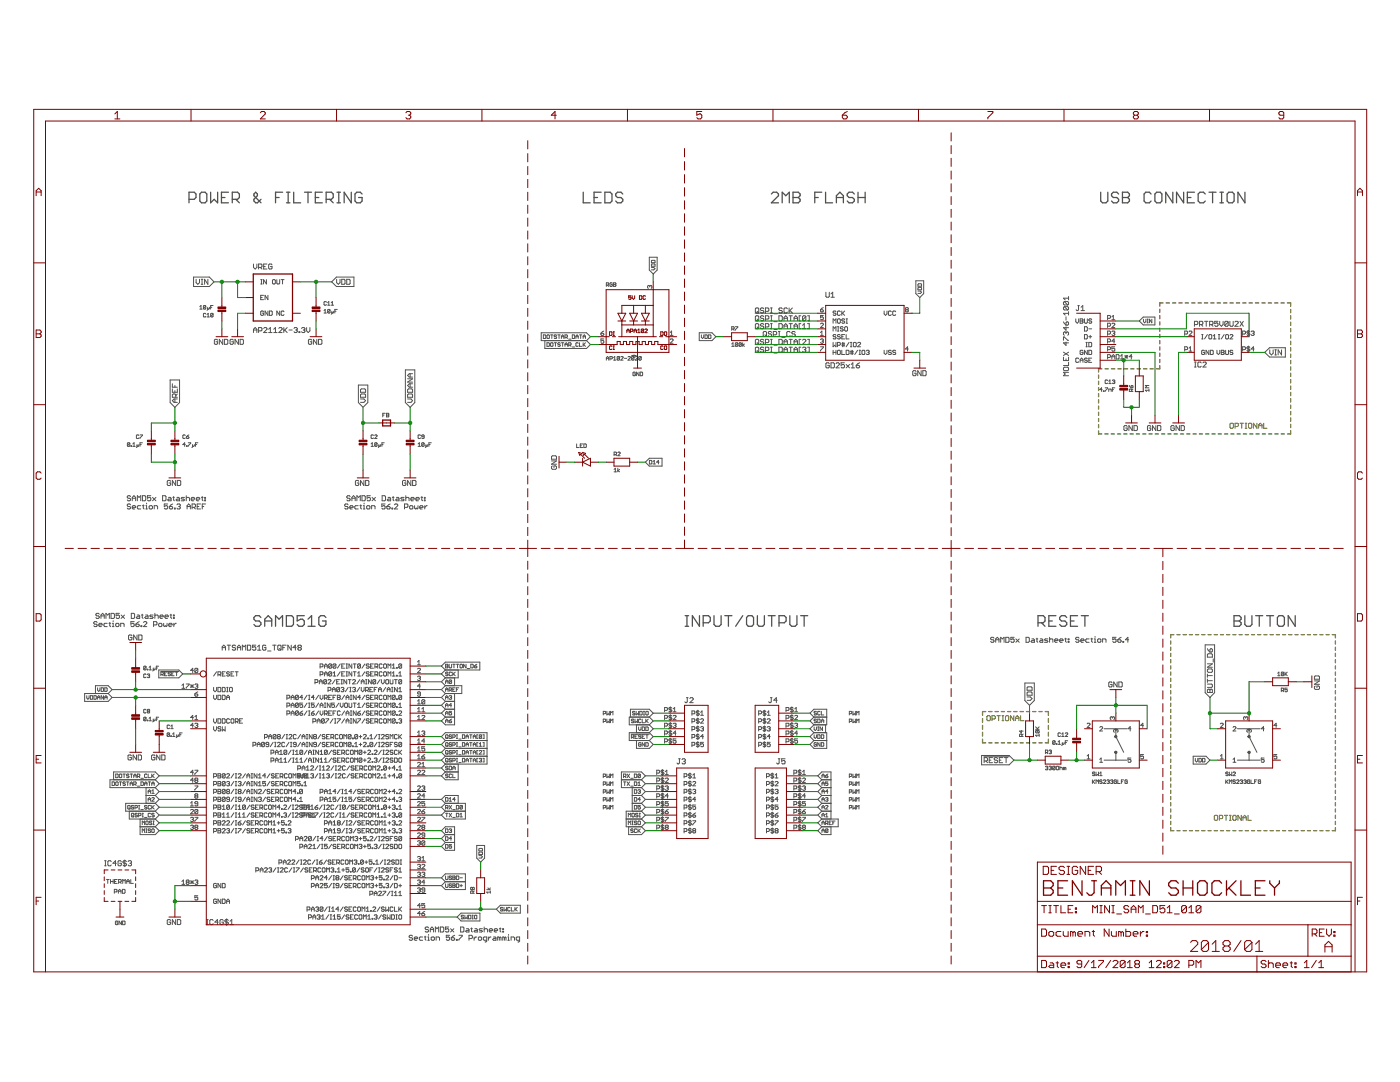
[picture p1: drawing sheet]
<svg xmlns="http://www.w3.org/2000/svg" width="279mm" height="216mm" viewBox="0 0 279 216" stroke-linecap="round" stroke-linejoin="round" font-family="sans-serif">
<g fill="none" stroke="#808000" stroke-width=".25">
<path d="M219.2 74.8v.7M219.2 76.1v.6M219.2 77.3v.6M219.2 78.5v.7M219.2 79.8v.6M219.9 73.6h-.7v.6M220.5 73.6h.7M221.8 73.6h.7M223.1 73.6h.7M224.4 73.6h.6M225.7 73.6h.6M226.9 73.6h.7"/>
<path d="M228.2 73.6h.7M229.5 73.6h.7M231.5 61.7v.6M231.5 63v.6M231.5 64.2v.7M231.5 65.5v.6M231.5 66.7v.7M231.5 68v.6M231.5 69.2v.6M231.5 70.5v.6M231.5 71.7v.6M231.5 73v.6h-.7"/>
<path d="M232.1 60.5h-.6v.6M232.7 60.5h.7M234 60.5h.7M235.3 60.5h.6M236.5 60.5h.7M237.8 60.5h.7M239.1 60.5h.7M240.4 60.5h.6M241.6 60.5h.7M242.9 60.5h.7M244.2 60.5h.7M245.5 60.5h.6"/>
<path d="M246.7 60.5h.7M248 60.5h.7M249.3 60.5h.6M250.5 60.5h.7M251.8 60.5h.7M253.1 60.5h.7M254.4 60.5h.6M255.7 60.5h.6M256.9 60.5h.7v.6M257.6 61.7v.7M257.6 63v.7M257.6 64.3v.6"/>
<path d="M257.6 65.6v.6M257.6 66.8v.7M257.6 68.1v.7M257.6 69.4v.6M257.6 70.7v.6M257.6 71.9v.7M257.6 73.2v.7M257.6 74.5v.6M257.6 75.7v.7M257.6 77v.7M257.6 78.3v.7M257.6 79.6v.6"/>
<path d="M219.2 81v.6M219.2 82.3v.6M219.2 83.5v.6M219.2 84.7v.6M219.2 86v.6h.7M220.5 86.6h.6M221.8 86.6h.6M223 86.6h.6M224.3 86.6h.6M225.5 86.6h.7M226.8 86.6h.6M228 86.6h.7"/>
<path d="M229.3 86.6h.6M230.5 86.6h.7M231.8 86.6h.7M233.1 86.6h.6M234.3 86.6h.7M235.6 86.6h.6M236.8 86.6h.7M238.1 86.6h.6M239.4 86.6h.6M240.6 86.6h.7M241.9 86.6h.6M243.1 86.6h.7"/>
<path d="M244.4 86.6h.6M245.6 86.6h.7M246.9 86.6h.6M248.1 86.6h.7M249.4 86.6h.6M250.7 86.6h.6M251.9 86.6h.7M253.2 86.6h.6M254.4 86.6h.7M255.7 86.6h.6M257.6 85.9v.7h-.7M257.6 80.8v.7"/>
<path d="M257.6 82.1v.7M257.6 83.4v.7M257.6 84.7v.6M233.6 127.9v.6M233.6 129.1v.7M233.6 130.4v.6M233.6 131.6v.6M233.6 132.9v.6M233.6 134.1v.6M233.6 135.3v.7M233.6 136.6v.6M233.6 137.8v.7"/>
<path d="M233.6 139.1v.6M234.3 126.6h-.7v.7M234.9 126.6h.6M236.1 126.6h.6M237.4 126.6h.6M238.6 126.6h.6M239.8 126.6h.7M241.1 126.6h.6M242.3 126.6h.7M243.6 126.6h.6M244.8 126.6h.6M246 126.6h.7"/>
<path d="M247.3 126.6h.6M248.5 126.6h.7M249.8 126.6h.6M251 126.6h.6M252.2 126.6h.7M253.5 126.6h.6M254.7 126.6h.7M256 126.6h.6M257.2 126.6h.6M258.4 126.6h.7M259.7 126.6h.6M260.9 126.6h.6"/>
<path d="M262.2 126.6h.6M263.4 126.6h.6M264.6 126.6h.7M265.9 126.6h.6v.7M266.5 127.9v.6M266.5 129.1v.7M266.5 130.4v.6M266.5 131.6v.6M266.5 132.9v.6M266.5 134.1v.6M266.5 135.3v.7M266.5 136.6v.6"/>
<path d="M266.5 137.8v.7M266.5 139.1v.6M196.1 147.5v.7h.6M196.1 143.4v.7M196.1 144.7v.8M196.1 146.1v.8M196.7 142h-.6v.7M197.3 142h.7M197.3 148.2h.7M198.6 142h.6M198.6 148.2h.6M199.8 142h.7"/>
<path d="M199.8 148.2h.7M201.1 142h.6M201.1 148.2h.6M202.3 142h.7M202.3 148.2h.7M203.6 142h.6M203.6 148.2h.6M204.9 142h.6M204.9 148.2h.6M206.1 142h.6M206.1 148.2h.6M207.3 142h.7"/>
<path d="M207.3 148.2h.7M208.6 142h.6v.7M209.2 143.4v.7M209.2 144.7v.8M209.2 146.1v.8M209.2 147.5v.7h-.6M233.6 140.3v.6M233.6 141.5v.7M233.6 142.8v.6M233.6 144v.7M233.6 145.3v.6M233.6 146.5v.6"/>
<path d="M233.6 147.8v.6M233.6 149v.6M233.6 150.2v.7M233.6 151.5v.6M233.6 152.7v.7M233.6 154v.6M233.6 155.2v.6M233.6 156.4v.7M233.6 157.7v.6M233.6 158.9v.7M266.5 140.3v.6M266.5 141.5v.7"/>
<path d="M266.5 142.8v.6M266.5 144v.7M266.5 145.3v.6M266.5 146.5v.6M266.5 147.8v.6M266.5 149v.6M266.5 150.2v.7M266.5 151.5v.6M266.5 152.7v.7M266.5 154v.6M266.5 155.2v.6M266.5 156.4v.7"/>
<path d="M266.5 157.7v.6M266.5 158.9v.7M233.6 165.1v.7h.7M233.6 160.2v.6M233.6 161.4v.6M233.6 162.7v.6M233.6 163.9v.6M234.9 165.8h.6M236.1 165.8h.6M237.4 165.8h.6M238.6 165.8h.6M239.8 165.8h.7"/>
<path d="M241.1 165.8h.6M242.3 165.8h.7M243.6 165.8h.6M244.8 165.8h.6M246 165.8h.7M247.3 165.8h.6M248.5 165.8h.7M249.8 165.8h.6M251 165.8h.6M252.2 165.8h.7M253.5 165.8h.6M254.7 165.8h.7"/>
<path d="M256 165.8h.6M257.2 165.8h.6M258.4 165.8h.7M259.7 165.8h.6M260.9 165.8h.6M262.2 165.8h.6M263.4 165.8h.6M264.6 165.8h.7M266.5 160.2v.6M266.5 161.4v.6M266.5 162.7v.6M266.5 163.9v.6"/>
<path d="M266.5 165.1v.7h-.6"/>
</g>
<g fill="none" stroke="#808000" stroke-width=".2">
<path d="M245.5 84.6l.1-.1 .5 .1v.7l-.1 .1h-.4l-.1-.1zM246.5 85.1h.5l.1-.2v-.3l-.1-.1h-.5v.9M247.5 84.5h.7M247.8 84.5v.9M248.5 84.5h.3M248.5 85.4h.3M248.7 84.5v.9M249.2 84.6l.1-.1 .5 .1v.7l-.1 .1h-.4l-.1-.1zM250.8 84.5v.9l-.6-.9v.9M251.2 85.4v-.6l.3-.3 .4 .3v.6M251.2 84.9h.7M252.2 84.5v.9h.7"/>
<path d="M197.1 142.8h.4l.1 .2v.6l-.1 .2h-.4l-.1-.2v-.6zM198 143.5h.5l.1-.2v-.3l-.1-.2h-.5v1M199 142.8h.6M199.3 142.8v1M200 142.8h.3M200 143.8h.3M200.2 142.8v1M200.8 142.8h.4l.1 .2v.6l-.1 .2h-.4l-.1-.2v-.6zM202.3 142.8v1l-.6-1v1M202.7 143.8v-.6l.3-.4 .3 .4v.6M202.7 143.3h.6M203.7 142.8v1h.6"/>
<path d="M242.5 162.7h.3l.2 .2v.6l-.2 .2h-.3l-.2-.2v-.6zM243.4 163.3h.5l.1-.1-.1-.5h-.5v1M244.3 162.7h.7M244.7 162.7v1M245.4 162.7h.3M245.4 163.7h.3M245.5 162.7v1M246.2 162.7h.3l.2 .2v.6l-.2 .2h-.3l-.2-.2v-.6zM247.7 162.7v1l-.6-1v1M248.1 163.7v-.7l.3-.3 .3 .3v.7M248.1 163.2h.6M249.1 162.7v1h.6"/>
</g>
<g fill="none" stroke="#505050" stroke-width=".25">
<path d="M37.7 39.8h1.1l.3-.4v-.7l-.3-.3h-1.1v2.1M40.2 38.4h.7l.4 .3v1.4l-.4 .4h-.7l-.3-.4v-1.4zM42 38.4v2.1l.7-.7 .7 .7v-2.1M44.2 39.4h.7M45.6 38.4h-1.4v2.1h1.4M46.4 39.8h1l.4-.4v-.7l-.4-.3h-1v2.1M47.1 39.8l.7 .7M52.1 39.8l-.7 .7h-.4l-.3-.4v-.3l.7-.7v-.4l-.4-.3-.3 .3v.4l1.4 1.4M55 39.4h.7M56.4 38.4h-1.4v2.1M57.2 38.4h.7M57.5 38.4v2.1"/>
<path d="M58.6 38.4v2.1h1.4M60.8 38.4h1.4M61.5 38.4v2.1M62.9 39.4h.7M64.3 38.4h-1.4v2.1h1.4M65.1 39.8h1l.4-.4v-.7l-.4-.3h-1v2.1M65.8 39.8l.7 .7M67.2 38.4h.7M67.6 38.4v2.1M70.1 38.4v2.1l-1.4-2.1v2.1M72.3 38.7l-.4-.3h-.7l-.4 .3v1.4l.4 .4h.7l.4-.4v-.7h-.7M116.4 38.4v2.1h1.4"/>
<path d="M118.6 39.4h.7M120 38.4h-1.4v2.1h1.4M120.7 38.4h1.1l.3 .3v1.4l-.3 .4h-1.1zM124.3 38.7l-.4-.3h-.7l-.3 .3v.4l.3 .3h.7l.4 .4v.3l-.4 .4h-.7l-.3-.4M153.9 38.7l.4-.3h.7l.4 .3v.4l-1.5 1.4h1.5M158.3 38.4h1l.4 .3v.4l-.4 .3 .4 .4v.3l-.4 .4h-1zM158.3 39.4h1M162.6 39.4h.7M164 38.4h-1.4v2.1M164.8 38.4v2.1h1.4M166.9 39.4h1.4M170.5 38.7l-.4-.3h-.7l-.3 .3v.4l.3 .3h.7l.4 .4v.3l-.4 .4h-.7l-.3-.4"/>
<path d="M171.2 39.4h1.5M171.2 38.4v2.1M172.7 38.4v2.1M219.7 38.4v1.7l.3 .4h.7l.4-.4v-1.7M223.2 38.7l-.3-.3h-.7l-.4 .3v.4l.4 .3h.7l.3 .4v.3l-.3 .4h-.7l-.4-.4M224 38.4h1.1l.3 .3v.4l-.3 .3 .3 .4v.3l-.3 .4h-1.1zM224 39.4h1.1M229.7 38.7l-.3-.3h-.7l-.4 .3v1.4l.4 .4h.7l.3-.4M230.8 38.4h.7l.4 .3v1.4l-.4 .4h-.7l-.3-.4v-1.4zM234.1 38.4v2.1l-1.5-2.1v2.1M236.2 38.4v2.1l-1.4-2.1v2.1M237 39.4h.7"/>
<path d="M238.4 38.4h-1.4v2.1h1.4M240.5 38.7l-.3-.3h-.7l-.4 .3v1.4l.4 .4h.7l.3-.4M241.3 38.4h1.4M242 38.4v2.1M243.5 38.4h.7M243.8 38.4v2.1M245.2 38.4h.8l.3 .3v1.4l-.3 .4h-.8l-.3-.4v-1.4zM248.5 38.4v2.1l-1.4-2.1v2.1M57.2 40.5h.7M67.2 40.5h.7M156.1 40.5v-2.1l.7 .7 .7-.7v2.1M166.9 40.5v-1.4l.7-.7 .7 .7v1.4"/>
<path d="M243.5 40.5h.7M52.1 123.2l-.4-.3h-.7l-.3 .3v.3l.3 .4h.7l.4 .4v.3l-.4 .4h-.7l-.3-.4M52.8 123.9h1.4M52.8 125v-1.5l.7-.6 .7 .6v1.5M55 125v-2.1l.7 .6 .7-.6v2.1M57.1 122.9h1.1l.4 .3v1.4l-.4 .4h-1.1zM60.7 122.9h-1.4v1l.7-.4h.4l.3 .4v.7l-.3 .4h-.7l-.4-.4M61.5 125h1.4M61.5 123.5l.7-.6v2.1M65 123.2l-.3-.3h-.7l-.4 .3v1.4l.4 .4h.7l.3-.4v-.7h-.7M136.7 125h.7M136.7 122.9h.7"/>
<path d="M137.1 122.9v2.1M139.6 122.9v2.1l-1.4-2.1v2.1M140.3 124.3h1.1l.4-.4v-.7l-.4-.3h-1.1v2.1M142.5 122.9v1.7l.4 .4h.7l.3-.4v-1.7M144.7 122.9h1.4M145.4 122.9v2.1M148.2 122.9l-1.4 2.1M149.3 122.9h.8l.3 .3v1.4l-.3 .4h-.8l-.3-.4v-1.4zM151.2 122.9v1.7l.3 .4h.7l.3-.4v-1.7M153.3 122.9h1.4M154 122.9v2.1M155.5 124.3h1l.4-.4v-.7l-.4-.3h-1v2.1"/>
<path d="M157.6 122.9v1.7l.4 .4h.7l.3-.4v-1.7M159.8 122.9h1.4M160.5 122.9v2.1M207.2 124.3h1l.4-.4v-.7l-.4-.3h-1v2.1M207.9 124.3l.7 .7M209.3 123.9h.7M210.7 122.9h-1.4v2.1h1.4M212.9 123.2l-.4-.3h-.7l-.3 .3v.3l.3 .4h.7l.4 .4v.3l-.4 .4h-.7l-.3-.4M213.6 123.9h.8M215.1 122.9h-1.5v2.1h1.5M215.8 122.9h1.4M216.5 122.9v2.1"/>
<path d="M246.3 122.9h1l.4 .3v.3l-.4 .4 .4 .4v.3l-.4 .4h-1zM246.3 123.9h1M248.4 122.9v1.7l.4 .4h.7l.4-.4v-1.7M250.6 122.9h1.4M251.3 122.9v2.1M252.8 122.9h1.4M253.5 122.9v2.1M255.3 122.9h.7l.3 .3v1.4l-.3 .4h-.7l-.4-.4v-1.4zM258.5 122.9v2.1l-1.4-2.1v2.1"/>
</g>
<g fill="none" stroke="#505050" stroke-width=".2">
<path d="M38.6 55.3h3.2l.9 .9-.9 1h-3.2zM39.1 55.7v.7l.4 .3 .3-.3v-.7M40.2 56.7h.3M40.2 55.7h.3M40.3 55.7v1M41.5 55.7v1l-.7-1v1M50.6 52.7v.7l.3 .3 .4-.3v-.7M51.6 53.4h.5l.2-.2v-.3l-.2-.2h-.5v1M51.9 53.4l.4 .3M52 56.7h.3M52 55.8h.3M52 59.4h.3"/>
<path d="M52.2 55.8v.9M52.6 58.9h-.6v.9h.6M52.6 53.2h.3M53.2 55.8v.9l-.6-.9v.9M53.3 52.7h-.7v1h.7M53.5 58.9v.9l-.6-.9v.9M54.3 52.9l-.2-.2h-.3l-.2 .2v.6l.2 .2h.3l.2-.2v-.3h-.3M54.4 55.9l.1-.1 .4 .1v.6l-.1 .2-.4-.2zM55.2 55.8v.7l.2 .2 .4-.2v-.7M56.1 55.8h.6M56.4 55.8v.9M66.2 56.2l.9-.9h3.5v1.9h-3.5z"/>
<path d="M67.2 55.7v.7l.3 .3 .4-.3v-.7M68.2 55.7h.5l.2 .2v.7l-.2 .1h-.5zM69.2 55.7h.5l.2 .2v.7l-.2 .1h-.5zM121 56.9h.4l.1-.4-.5-.1v.7M121.2 56.9l.3 .2M122.2 56.5l-.1-.1-.4 .1v.5l.4 .1 .1-.3h-.2M122.4 56.4l.5 .1-.1 .6h-.4zM122.4 56.8h.4M129.6 51.3h1.5v2.6l-.7 .8-.8-.8zM129.7 57.1l-.2-.1-.3 .1 .2 .5M129.7 57.1l.1-.1 .3 .1-.1 .5M129.7 57.1v.2"/>
<path d="M130 53.4h.5l.2 .2-.2 .2h-.5M130.1 52.7h.5l.1 .4h-.7zM130.1 51.9h.5l.1 .5h-.7zM164.8 58.3v.9l.2 .1 .5-.1v-.9M165.8 58.7l.4-.4v1M165.8 59.3h.7M182.8 56h1.5v2.6l-.7 .8-.8-.8zM183.2 57.5l.6-.2 .1 .5h-.7zM183.2 56.7l.6-.1 .1 .5h-.7zM183.2 58.1h.5l.2 .2-.2 .2h-.5M213.3 59.2v.6M213.3 59.5h-1.1l.4 .3"/>
<path d="M34 75.8h1.8v4.5l-.9 1-.9-1zM34.4 76.6v.7h1M34.4 77.6v.7h1v-.7M34.9 76.9v.4M34.9 77.9v.4M34.9 79.6v.7M35.1 79.3v-.5l-.2-.2h-.3l-.2 .2v.5h1M35.4 79.6h-.7l-.3 .3 .3 .4h.7M35.4 78.6l-.3 .4M39.9 61.2l.2-.2v.7M39.9 61.7h.4M41.1 62.7l-.1-.2-.4 .2 .1 .5 .4-.1"/>
<path d="M41.1 61.1l-.1 .6-.4-.1M41.1 61.1l-.4-.1-.1 .6M41.1 61.1l-.5 .5M41.3 63.2h.5M41.3 62.8l.3-.3v.7M41.4 61.3v.5l-.1 .1M41.8 61.3l-.1 .4-.3-.1M42 61.3h.3M42.5 62.7l-.3-.2-.2 .6M42.5 61h-.5v.7M42.5 62.7l-.1 .5-.4-.1M42.5 62.7l-.5 .4"/>
<path d="M43.4 67.9l-.1-.2h-.4l-.1 .2v.6l.1 .2h.4l.1-.2v-.3h-.3M44.4 67.7v1l-.6-1v1M44.8 67.7h.5l.2 .2v.6l-.2 .2h-.5zM46.6 67.9l-.2-.2h-.3l-.2 .2v.6l.2 .2h.3l.2-.2v-.3h-.4M47.6 67.7v1l-.7-1v1M47.9 67.7h.5l.2 .2v.6l-.2 .2h-.5zM50.6 66.4v-.7l.3-.3 .4 .3v.7M50.6 65.8h.7M51.6 66h.5l.2-.2v-.3l-.2-.1h-.5v1M52.6 62.2l-.1-.1-.5 .1v.6l.2 .1 .4-.1v-.3h-.3M52.6 65.5l.2-.1h.3l.2 .1v.2l-.7 .7h.7M53.5 62.1v.8l-.6-.8v.8"/>
<path d="M53.6 66.4h.7M53.6 65.7l.4-.3v1M53.8 62.1h.4l.1 .1v.6l-.1 .1h-.4zM54.6 66.4h.7M54.6 65.7l.4-.3v1M55.6 65.5l.2-.1h.3l.2 .1v.2l-.7 .7h.7M55.8 62.1v.8l-.6-.8v.8M56.6 65.4v1M56.7 62.2l-.2-.1-.4 .1v.6l.2 .1 .4-.1M56.8 65.8l.5 .6M57.3 65.4l-.7 .6M57.7 65.8h.6"/>
<path d="M58.7 65.5l.1-.1h.4l.1 .1-.1 .3M59 65.8h.2M59.2 65.8l.1 .2-.1 .4h-.4l-.1-.2M59.7 66.2h.1v.2h-.1zM60.2 65.5l.1-.1h.4l.2 .1-.2 .3M60.5 65.8h.2M60.7 65.8l.2 .2-.2 .4h-.4l-.1-.2M61.2 65.4v.6l.3 .4 .3-.4v-.6M62.2 67.9l-.1-.2h-.4l-.1 .2v.6l.1 .2h.4l.1-.2v-.3h-.3M63.2 67.7v1l-.7-1v1M63.6 67.7h.5l.1 .2v.6l-.1 .2h-.5zM64.7 62l.2-.3v.8"/>
<path d="M64.7 62.5h.5M65.2 60.3l-.2-.1-.3 .1 .1 .6 .4-.1M65.4 60.4l.2-.2v.7M65.4 60.9h.5M65.9 61.9l-.2 .6-.3-.2M65.9 61.9l-.4-.2-.1 .6M65.9 61.9l-.5 .4M66.1 60.4l.2-.2v.7M66.1 60.9h.5M66.2 62.1v.5l-.1 .1M66.6 62.1l-.1 .4-.3-.2M66.8 62.1h.3"/>
<path d="M67.3 61.7h-.5v.8M71.5 76.8h1.9v3.5l-.9 1-1-1zM71.9 79.6h.7l.4 .3-.4 .4h-.7M72.1 77.6h.7l.2 .2v.5h-1.1v-.5zM72.1 78.6h.7l.2 .2v.5h-1.1v-.5zM80.9 73.8h1.9v6.5l-.9 1-1-1zM81.3 77.8l.2-.2h.7l.1 .2v.5h-1zM81.3 78.8l.2-.2h.7l.1 .2v.5h-1zM81.3 79.6h.7l.3 .3-.3 .4h-.7M81.3 75.6h1l-1 .6h1M81.9 74.6v.6M81.9 76.6v.7"/>
<path d="M82.3 74.6h-.6l-.4 .3 .4 .3h.6M82.3 76.6h-.6l-.4 .3 .4 .4h.6M108 66.4h9.1l.7 .8-.7 .8h-9.1zM108.4 66.8l.5 .2v.4l-.1 .1h-.4zM108.7 68v1.5h8.4l.7-.8-.7-.7M109.2 68.4l.4 .1v.5l-.1 .1h-.3zM109.2 67l.1-.2 .3 .2v.4l-.1 .1-.3-.1zM109.9 66.8h.5M110 68.4l.4 .1v.5l-.2 .1-.3-.1zM110.1 66.8v.7M110.6 68.4h.5M110.8 68.4v.7"/>
<path d="M111.1 67l-.1-.2-.4 .2 .1 .2 .4 .1-.1 .2-.4-.1M111.3 66.8h.5M111.6 66.8v.7M111.8 68.5l-.4-.1-.1 .2 .4 .1 .1 .3-.1 .1-.4-.1M112 68.4h.5M112 67.2h.5M112 67.5v-.4l.3-.3 .2 .3v.4M112.3 68.4v.7M112.8 67.3h.3l.1-.3-.4-.2v.7M112.8 69.1v-.5l.2-.2 .2 .2v.5M112.8 68.7h.4M113 67.3l.2 .2"/>
<path d="M113.5 68.9l.5-.2-.1-.3h-.4v.7M113.5 67.7h.5M113.7 68.9l.3 .2M114.2 66.8l.5 .2-.1 .5h-.4zM114.2 69.2h.5M114.9 67.2h.5M114.9 67.5v-.4l.3-.3 .2 .3v.4M115.4 68.5l-.1-.1-.4 .1v.5l.1 .1 .4-.1M115.7 68.4v.7h.4M115.7 66.8h.4M115.9 66.8v.7M116.4 67.2h.4"/>
<path d="M116.4 67.5v-.4l.2-.3 .2 .3v.4M116.4 68.4v.7M116.5 68.7l.3 .4M116.8 68.4l-.4 .5M119.9 66.5h.5l.1 .3-.4 .1zM120.5 67.6h-.6v.5l.3-.2 .3 .2-.1 .4-.5-.2M120.5 66.1l-.6 .4M121 71.9v-.5l.2-.3 .3 .3v.5M121 71.5h.5M121.7 71.6h.4l.1-.4-.5-.1v.8M122.4 71.4l.3-.3v.8M122.4 71.9h.5"/>
<path d="M123.6 71.2l-.1-.1-.3 .1v.5M123.6 71.2l-.1 .7-.3-.2M123.6 71.2l-.4 .5M123.9 71.2l.1-.1 .4 .1-.5 .7h.5M124.6 71.5h.5M125.3 71.2l.1-.1 .4 .1-.5 .7h.5M126 71.2l.2-.1 .3 .1-.5 .5zM126.5 70.8v.9l-.1 .2-.4-.2M126.8 71.2l.1-.1 .4 .1-.5 .7h.5M126.8 74.4l-.1-.1-.4 .1v.5l.4 .1 .1-.4h-.2M127 70.9h-.9l.4 .5M127.5 74.3v.7l-.5-.7v.7"/>
<path d="M127.8 74.3l.4 .1v.5l-.1 .1h-.3zM128 71.2l-.2-.1-.3 .1v.5M128 71.2v.5l-.2 .2-.3-.2M128 71.2l-.5 .5M133.8 67.8l.1-.2 .4 .2-.5 .7h.5M133.8 66.9h.5M133.8 66.4l.2-.3v.8M139.6 66.4h2.5l.8 .8-.8 .8h-2.5zM140 66.8v.5l.2 .2 .2-.2v-.5M140.7 66.8l.5 .2-.1 .5h-.4zM141.4 66.8l.5 .2-.1 .5h-.4zM146 68.6l.3-.2v.7"/>
<path d="M146 69.1h.5M146 65.7h.4l.1-.4-.5-.1v.7M146.3 65.7l.2 .2M146.7 65.2h.5l-.5 .7M147.2 68.5l-.3-.1-.2 .6M147.2 68.5l-.1 .6-.4-.1M147.2 68.5l-.5 .5M148 68.5l-.4-.1-.1 .6M148 68.5v.5l-.2 .1-.3-.1M148 68.5l-.5 .5M148.2 68.4v.7M148.6 68.6l-.4 .3 .4 .2"/>
<path d="M150.7 61.6l.2-.2h.4l.1 .2v.7l-.1 .1h-.4l-.2-.1zM150.7 63.2l.2-.2h.4l.1 .2v.6l-.1 .2h-.4l-.2-.2zM150.7 69.4l.2-.1 .5 .1v.7l-.1 .2h-.4l-.2-.2zM150.9 67.7h.4l.1 .2v.6l-.1 .2h-.4l-.2-.2v-.6zM150.9 64.6h.4l.1 .1v.7l-.1 .2h-.4l-.2-.2v-.7zM151.1 63.7l.3 .3M151.1 65.2l.3 .4M151.1 62.1l.3 .3M151.1 68.4l.3 .3M151.1 69.9l.3 .4M152.3 66.3l.2-.2h.3l.2 .2v.7l-.2 .1h-.3l-.2-.1zM152.4 67.9l-.1-.2h-.4l-.1 .3 .1 .2h.4l.1 .3-.1 .2h-.4l-.1-.2"/>
<path d="M152.4 61.6l-.1-.2h-.4l-.1 .2 .1 .4h.4l.1 .1-.1 .3h-.4l-.1-.1M152.4 63.2l-.1-.2h-.4l-.1 .4 .1 .1h.4l.1 .3-.1 .2h-.4l-.1-.2M152.4 69.4l-.1-.1-.5 .1 .1 .4h.4l.1 .1-.1 .4h-.4l-.1-.2M152.4 64.7l-.1-.1h-.4l-.1 .3 .5 .2 .1 .3-.1 .2h-.4l-.1-.2M152.7 66.8l.3 .3M152.8 68.4h.5l.1-.2v-.3l-.1-.2h-.5v1M152.8 62.1h.5l.1-.1v-.4l-.1-.2h-.5v1M152.8 69.9h.5l.1-.1v-.4l-.1-.1h-.5v1M152.8 65.2h.5l.1-.1v-.4l-.1-.1h-.5v1M152.8 63.7h.5l.1-.2v-.3l-.1-.2h-.5v1M153.8 67.7h.3M153.8 68.7h.3"/>
<path d="M153.8 62.4h.3M153.8 63h.3M153.8 64h.3M153.8 64.6h.3M153.8 65.6h.3M153.8 61.4h.3M153.8 69.3h.3M153.8 70.3h.3M153.9 61.4v1M153.9 63v1M153.9 64.6v1M153.9 67.7v1"/>
<path d="M153.9 69.3v1M154 66.3l-.2-.2h-.3l-.2 .4 .2 .1h.3l.2 .4-.2 .1h-.3l-.2-.1M154.3 66.8h.5l.2-.2v-.3l-.2-.2h-.5v1M154.5 70.4h.6M154.5 68.9h.6M154.5 64.2h.6M154.5 65.7h.6M154.5 62.6h.6M155.3 66.1h.4M155.3 67.1h.4M155.4 67.7h.6l.1 .2v.6l-.1 .2h-.6zM155.4 64.6h.6l.1 .1v.7l-.1 .2h-.6z"/>
<path d="M155.4 63h.6l.1 .2v.6l-.1 .2h-.6zM155.4 69.3h.6l.1 .1v.7l-.1 .2h-.6zM155.5 66.1v1M156 67.3h.7M156.1 61.6l-.1-.2h-.4l-.2 .4 .2 .2h.4l.1 .3-.1 .1h-.4l-.2-.1M156.5 68.2h.6M156.5 63.5h.6M156.5 69.8h.6M156.5 64v-.6l.3-.4 .3 .4v.6M156.5 65.6v-.7l.3-.3 .3 .3v.7M156.5 68.7v-.7l.3-.3 .3 .3v.7M156.5 70.3v-.7l.3-.3 .3 .3v.7"/>
<path d="M156.5 65.1h.6M157.1 61.6l-.1-.2h-.4l-.1 .2v.7l.1 .1h.4l.1-.1M157.5 67.7h.6M157.5 61.4v1M157.5 63h.6M157.5 64.6h.6M157.5 69.3h.6M157.6 62l.5 .4M157.7 66.3l-.2-.2h-.3l-.2 .2v.7l.2 .1h.3l.2-.1M157.8 63v1M157.8 64.6v1M157.8 67.7v1"/>
<path d="M157.8 69.3v1M158.1 61.4l-.6 .7M158.5 64v-.6l.3-.4 .4 .4v.6M158.5 68.2h.7M158.5 63.5h.7M158.5 69.8h.7M158.5 65.6v-.7l.3-.3 .4 .3v.7M158.5 68.7v-.7l.3-.3 .4 .3v.7M158.5 70.3v-.7l.3-.3 .4 .3v.7M158.5 65.1h.7M158.7 66.3l-.2-.2h-.3l-.2 .4 .2 .1h.3l.2 .4-.2 .1h-.3l-.2-.1M159.8 67.7h-.3v1h.3"/>
<path d="M159.8 63h-.3v1h.3M159.8 64.6h-.3v1h.3M159.8 69.3h-.3v1h.3M160.2 67.9l.1-.2h.4l.1 .2-.6 .8h.6M160.2 69.4l.5-.1 .1 .1-.1 .4M160.2 65.6h.6M160.2 64.9l.3-.3v1M160.5 69.8h.2M160.7 69.8l.1 .1-.1 .4h-.4l-.1-.2M160.8 63.2l-.1-.2h-.4l-.1 .2v.6M160.8 63.2v.6l-.1 .2h-.4l-.1-.2M160.8 63.2l-.6 .6"/>
<path d="M161.2 67.7h.3v1h-.3M161.2 63h.3v1h-.3M161.2 64.6h.3v1h-.3M161.2 69.3h.3v1h-.3M163.7 64.6l.2-.1 .4 .1-.6 .8h.6M163.7 67.8l.5-.2 .1 .2-.1 .3M163.7 66.9h.6M163.7 69.2h.6l-.6 .9M163.7 61.8h.5l.1 .3-.4 .1zM163.7 66.4l.3-.3v.8M164 68.1h.2M164.2 68.1l.1 .1-.1 .3-.5-.2"/>
<path d="M164.3 62.9h-.6v.5l.3-.2 .3 .2-.1 .4-.5-.2M164.3 61.4l-.6 .4M165.5 72.6l-.2-.2h-.3l-.2 .2v.6l.2 .2h.3l.2-.2v-.3h-.3M165.8 72.4h.5l.2 .2v.6l-.2 .2h-.5zM166.3 70.3h.5M166.3 68.3v.9l.3-.3 .2 .3v-.9M166.3 64.5v-.9l.3 .3 .2-.3v.9M166.3 66.1v-.9l.3 .3 .2-.3v.9M166.3 69.9v.8M166.8 62.2l-.4-.1-.1 .3 .4 .1 .1 .3-.1 .1-.4-.1M166.8 66.9l-.4-.1-.1 .2 .4 .2 .1 .3-.1 .1-.4-.1M166.8 69.9v.8"/>
<path d="M166.9 72.6l.1-.2h.3l.2 .2v.1l-.6 .7h.6M167.1 66.1h.3M167.1 65.2h.3M167.1 68.9h.5l.1-.4-.1-.2h-.5v.9M167.3 63.6l.4 .2v.5l-.1 .2-.5-.2v-.5zM167.3 69.9l.4 .1v.6l-.1 .1-.5-.1v-.6zM167.3 65.2v.9M167.7 66.9l-.4-.1-.2 .2 .5 .2 .1 .3-.1 .1-.5-.1M167.7 62.2l-.1-.1-.5 .1v.6l.2 .1 .4-.1M168 67.2h.3M168 69.9v.8h.6M168 62.1v.8"/>
<path d="M168 68.9h.6M168 68.6h.6M168.1 62.5l.5 .4M168.1 68.3v.9M168.3 65.3l-.4-.1-.2 .3 .4 .1 .2 .3-.2 .2-.4-.2M168.4 68.3v.9M168.5 72.4h-.6v.5l.5-.2 .1 .2v.3l-.1 .2h-.4l-.1-.2M168.6 66.8h-.6v.8h.6M168.6 65.3l.1-.1 .4 .1v.6l-.1 .2-.4-.2zM168.6 63.8l-.5-.2-.1 .3 .4 .2 .2 .2-.2 .2-.4-.2M168.6 62.1l-.6 .5M168.9 66.8v.8h.5"/>
<path d="M168.9 64.5h.2M168.9 63.6h.2M168.9 69.9h.4l.1 .1v.6l-.1 .1h-.4zM168.9 72.7l.6 .7M169 63.6v.9M169.4 68.3l-.5 .9M169.5 72.7l-.6 .7M169.7 69.2h.3M169.7 68.3h.3M169.7 70.2h.6M169.7 70.5h.6M169.9 68.3v.9"/>
<path d="M169.9 69.9v.8M169.9 73.4h.6M169.9 72.7l.3-.3v1M170.2 69.9v.8M170.4 68.3l.5 .2v.5l-.2 .2-.4-.2zM170.9 72.9h.5l.2 .3-.2 .2h-.4l-.1-.2zM171.2 68.5l.1-.2 .4 .2-.5 .7h.5M171.2 69.9l-.6 .8M171.4 69.9h.3M171.4 70.7h.3M171.6 72.4l-.7 .5M171.6 69.9v.8"/>
<path d="M172.2 69.9l.4 .1v.6l-.1 .1-.5-.1v-.6zM172.9 70l.4-.1 .2 .1-.2 .3M173.2 70.3h.1M173.3 70.3l.2 .2-.2 .2-.4-.1M176.4 62.1v.5l.3 .3 .3-.3v-.5M176.4 69.9v.6l.3 .2 .3-.2v-.6M177.9 70l-.5-.1-.1 .3 .4 .1 .2 .3-.2 .1-.4-.1M177.9 62.2l-.2-.1-.4 .1 .1 .7 .5-.1M178.8 70l-.5-.1-.1 .3 .4 .1 .2 .3-.2 .1-.4-.1M178.8 62.2l-.2-.1-.4 .1v.6l.1 .1 .5-.1M180.8 61.8l-.1 .2 .1 .2 .5-.1-.2-.3M180.8 61.8h.3"/>
<path d="M180.8 61.8l-.1-.1 .1-.3 .5 .1-.2 .3M181.3 69.6h-.6l.4-.4v.9M182.8 74.1l-.2-.1h-.3l-.1 .1v.7l.1 .2h.3l.2-.2v-.3h-.3M183.8 74v1l-.6-1v1M184.2 74h.5l.1 .1v.7l-.1 .2h-.5zM212.2 67.9v-.7l1.1 .7M212.2 71.3v.6h1.1v-.6M212.2 70.3l1.1 .6M212.2 64.2l.5 .7M212.4 60.2l-.2 .1v.4l.2 .2h.7M212.4 61.2l-.2 .2v.3l.2 .1h.7M212.4 73.3h.7l.2 .1v.4l-.2 .2h-.7l-.2-.2v-.4z"/>
<path d="M212.4 60.2h.7l.2 .1v.4l-.2 .2M212.4 61.2h.7l.2 .2v.3l-.2 .1M212.4 61.2l.7 .6M212.4 60.2l.7 .7M212.7 66.4l-.1-.2-.4 .2v.3l.2 .2M212.7 64.4l.4-.2 .2 .2v.3l-.2 .2h-.4zM212.7 66.4l.2-.2 .4 .2v.3l-.2 .2M212.7 63.2v.7M212.7 65.2v.7l-.5-.5h1.1M212.7 66.4v.2M212.7 68.2v.7l-.5-.5h1.1M212.7 71.6v.3"/>
<path d="M213.3 74.3h-1.1l.4 .3-.4 .4h1.1M213.3 62.2v.7M213.3 72.3v.6h-1.1M213.3 70.3l-1.1 .6M213.3 62.5h-1.1l.4 .4M214.7 63.6v.6l.3 .3 .3-.3v-.6M215.1 61h.3M215.2 61v.8l-.1 .2-.3-.2M215.3 71.6l-.2-.1-.4 .1v.6l.1 .1 .5-.1M215.6 63.6h.4l.1 .2-.1 .3 .1 .2-.1 .2h-.4zM215.6 72.3v-.6l.3-.2 .2 .2v.6M215.6 64.1h.4"/>
<path d="M215.6 71.9h.5M215.8 62h.6M215.8 61.3l.3-.3v1M216.1 70l-.1-.1-.4 .1v.6l.1 .1 .4-.1v-.3h-.2M216.4 63.6v.7l.2 .2 .4-.2v-.7M216.4 65.2h.5l.1 .1v.6l-.1 .2h-.5zM216.4 66.8h.5l.1 .1v.6l-.1 .1h-.5zM216.7 69.2h.3M216.7 68.3h.3M216.9 68.3v.9M217 69.9v.8l-.6-.8v.8M217 71.6l-.1-.1-.5 .1 .2 .3 .4 .1-.1 .3-.5-.1"/>
<path d="M217.3 68.3h.4l.2 .2v.5l-.2 .2h-.4zM217.3 69.9h.4l.2 .1v.6l-.2 .1h-.4zM217.3 67.2h.6M217.3 65.6h.6M217.3 71.9h.3M217.6 66.9v.6M217.9 63.8l-.5-.2-.1 .3 .4 .2 .2 .2-.2 .2-.4-.2M217.9 71.5h-.6v.8h.6M220 77.7h-.5l.3-.3v.7M220.2 78l.1 .1zM220.6 77.4h.4l-.4 .7M221 69.8h.5l.1-.5-.1-.1h-.5v.9"/>
<path d="M221 68.2h.5l.1-.4-.1-.2h-.5v.9M221 63.5h.5l.1-.4-.6-.2v.9M221 65.1h.5l.1-.2-.1-.4h-.5v.9M221 66.7h.5l.1-.2-.1-.4h-.5v.8M221 71.3h.5l.1-.4-.1-.1h-.5v.8M221 75.9l-.1-.1-.3 .1v.5l.1 .1 .3-.1M221.3 78.1v-.5l.5 .1v.4M221.3 76.5h.5M221.3 76.1l.2-.3v.7M221.9 64.6l.1-.1 .5 .1-.6 .8h.6M221.9 66.2l.4-.1 .2 .1-.2 .3M221.9 71.6v-.5l.3-.3 .3 .3v.5"/>
<path d="M221.9 63.2l.3-.3v.9M221.9 63.8h.6M221.9 71.2h.6M222 77.7h.2M222 75.9l.4-.1 .1 .1-.1 .3M222.2 66.5h.1M222.2 76.2h.2M222.3 66.5l.2 .2-.2 .2-.4-.1M222.4 76.2l.1 .1-.1 .2-.4-.1M222.5 77.4h-.5v.7M222.5 69.2h-.6v.4l.3-.1 .3 .1-.2 .5-.4-.2M222.5 68.1h-.6l.4-.5v.9"/>
<path d="M222.8 70.8h.4l.1 .1-.1 .7h-.4zM223.6 71.6h.6M223.6 71.1l.3-.3v.8M224.5 71.2h.6M224.5 70.9l.6 .6M224.8 70.9v.6M225.1 70.9l-.6 .6M225.4 76.9l.3 .5M225.8 78.1l-.1-.5-.3 .1v.4h.7M225.8 76.9l.3 .1-.1 .4h-.3zM225.9 71.2h-.5l.4-.4v.8M226.1 77.6l-.3 .3"/>
<path d="M227.4 64.1l.8-.8h2.3v1.5h-2.3zM228.2 63.7v.5l.2 .2 .3-.2v-.5M228.9 64.4h.3M228.9 63.7h.3M229 63.7v.7M229.3 76.9h-.7l.2 .3-.2 .2h.7M229.3 77.9h-.7l.2 .2M229.3 77.6v.5M229.9 63.7v.7l-.5-.7v.7M236.4 66.7h.5l.1-.2-.1-.4h-.5v.8M236.4 69.8h.5l.1-.5-.1-.1h-.5v.9M237.3 66.2l.1-.1 .5 .1-.6 .7h.6"/>
<path d="M237.3 70.1h.6M237.3 69.5l.3-.3v.9M238.4 64.8h.5l.2-.2v-.3l-.2-.2h-.5v1M238.4 73.2h.3M238.4 72.2h.3M238.5 72.2v1M239.4 64.8h.5l.2-.5-.2-.2h-.5v1M239.7 72.4l-.1-.2h-.4l-.1 .2v.7l.1 .1h.4l.1-.1M239.7 64.8l.4 .3M239.8 67.6h.3M239.8 66.8h.3M240 66.8v.8"/>
<path d="M240.1 72.4l.1-.2h.4l.1 .2v.2l-.6 .6h.6M240.4 64.1h.7M240.4 70l-.2-.1-.4 .1v.6l.4 .1 .2-.4h-.3M240.7 64.1v1M241 66.8l-.6 .8M241.3 66.9l.1-.1 .4 .1v.6l-.1 .1-.4-.1zM241.3 69.9v.8l-.6-.8v.8M241.4 64.8h.5l.2-.2v-.3l-.2-.2h-.5v1M241.6 69.9h.4l.1 .1v.6l-.1 .1h-.4zM241.7 64.8l.4 .3M242.1 67.6h.6M242.1 67l.3-.2v.8"/>
<path d="M242.9 69.9v.6l.3 .2 .2-.2v-.6M243.1 64.1h-.7v.5l.5-.2 .2 .2v.3l-.2 .2h-.3l-.2-.2M243.2 67.6h.2M243.2 66.8h.2M243.3 66.8v.8M243.4 64.1v.7l.4 .3 .3-.3v-.7M243.7 69.9h.5l.1 .1-.1 .3 .1 .3-.1 .1h-.5zM243.7 70.3h.5M244.3 66.8l-.6 .8M244.6 69.9v.7l.1 .1 .5-.1v-.7M244.7 66.8l.5 .1v.6l-.2 .1-.4-.1zM245.1 64.3l-.7 .6"/>
<path d="M245.1 64.3l-.2-.2-.5 .2v.6M245.1 64.3v.6l-.2 .2h-.3l-.2-.2M245.4 64.1v.8l.2 .2h.3l.2-.2v-.8M245.5 66.9l.1-.1 .4 .1-.5 .7h.5M246 70l-.4-.1-.1 .3 .4 .1 .1 .3-.1 .1-.4-.1M246.4 64.3l.2-.2 .5 .2v.1l-.7 .7h.7M247.5 64.1l.6 1M248 66.7h.4l.2-.2-.2-.4h-.4v.8M248 69.8h.4l.2-.5-.2-.1h-.4v.9M248.1 64.1l-.6 1M249.1 65.9v1.2M249.1 69v1.2"/>
<path d="M249.4 66.2l-.4-.1-.1 .3 .4 .1 .1 .3-.1 .1-.4-.1M249.4 69.3l-.4-.1-.1 .3 .4 .1 .1 .3-.1 .2-.4-.2M249.7 66.2l.4-.1 .2 .1-.2 .3M250 66.5h.1M250.1 66.5l.2 .2-.2 .2-.4-.1M250.3 69.6h-.6l.4-.4v.9M252.4 70.3l1-.9h3.1v1.8h-3.1zM253.4 69.8v.7l.3 .3 .4-.3v-.7M254.4 70.8h.3M254.4 69.8h.3M254.6 69.8v1M255.8 69.8v1l-.7-1v1"/>
<path d="M25.9 88.5l-.1 .6-.4-.2M25.9 88.5l-.1-.2-.4 .2v.4M25.9 88.5l-.5 .4M26.1 99.1l-.2-.2h-.3l-.2 .2 .2 .3h.3l.2 .2-.2 .3h-.3l-.2-.1M26.1 88.9l.2 .2zM26.4 99.4h.7M26.4 99.9v-.6l.3-.4 .4 .4v.6M26.5 89.1h.5M26.5 88.6l.3-.3v.8M27.3 88.7l-.1 .6M27.4 99.9v-1l.3 .4 .4-.4v1M27.7 88.7l-.1 .4-.3-.2"/>
<path d="M27.7 86.9l-.1-.1-.4 .1v.5l.1 .1 .4-.1M27.9 86.8h.5l-.5 .7M27.9 88.7h.3M28.4 98.9h.5l.2 .2v.7l-.2 .1h-.5zM28.4 88.3h-.5v.8M30.1 98.9h-.7v.5l.4-.1 .3 .1v.4l-.2 .1h-.3l-.2-.1M30.4 99.3l.7 .6M31.1 99.3l-.7 .6M32.4 98.9h.6l.1 .2v.7l-.1 .1h-.6zM33.6 99.3h.4l.1 .1v.5h-.5l-.1-.1 .1-.2h.5M34.1 96l-.2-.1h-.4l-.1 .1v.7l.1 .2h.4l.2-.2v-.3h-.4M34.5 99.3h.3"/>
<path d="M34.6 99.1v.7l.2 .1M35.1 95.9v1l-.7-1v1M35.3 99.3h.3l.2 .1v.5h-.5l-.2-.1 .2-.2h.5M35.4 95.9h.5l.2 .1v.7l-.2 .2h-.5zM36.8 99.3h-.5l-.1 .1 .6 .4-.1 .1h-.5M37 88.7h-.5l.4-.4v.8M37 86.9l-.1-.1-.4 .1v.5l.1 .1 .4-.1M37.2 99.4l.1-.1h.4l.1 .1v.5M37.2 98.9v1M37.2 88.9l.1 .2zM37.2 87.1h.4l.1 .3-.4 .1zM37.6 88.3h.5l-.5 .8"/>
<path d="M37.7 86.8l-.5 .3M38.2 99.6h.6l-.1-.3h-.4l-.1 .1v.4l.1 .1h.4M38.4 88.7l-.1 .6M38.8 88.7l-.1 .4-.3-.2M39 88.7h.3M39.2 99.6h.7l-.2-.3h-.4l-.1 .1v.4l.1 .1h.4M39.5 88.3h-.5v.8M40.2 99.3h.3M40.4 99.1v.7l.1 .1M40.9 99.3h.1v.1h-.1zM40.9 99.8h.1v.1h-.1zM69.9 99.1l-.2-.2h-.3l-.2 .2 .2 .3h.3l.2 .2-.2 .3h-.3l-.2-.1"/>
<path d="M70.2 99.4h.7M70.2 99.9v-.6l.3-.4 .4 .4v.6M71.2 99.9v-1l.4 .4 .3-.4v1M71.6 96l-.2-.1h-.3l-.2 .1v.7l.2 .2h.3l.2-.2v-.3h-.3M72.2 98.9h.5l.2 .2v.7l-.2 .1h-.5zM72.6 95.9v1l-.7-1v1M73 95.9h.4l.2 .1v.7l-.2 .2h-.4zM73.9 98.9h-.6v.5l.3-.1 .3 .1v.4l-.2 .1h-.3l-.1-.1M74.1 89.1h.4M74.1 88.6l.2-.3v.8M74.3 99.3l.6 .6M74.5 86.9l-.1-.1-.3 .1 .1 .6 .3-.1"/>
<path d="M74.8 86.9l.1-.1 .3 .1-.4 .6h.4M74.9 99.3l-.6 .6M75.2 88.5l-.1 .6-.3-.2M75.2 88.5l-.1-.2-.3 .2v.4M75.2 88.5l-.4 .4M75.6 88.7l-.1 .6M76 88.7l-.1 .4-.3-.2M76.2 88.7h.3M76.3 98.9h.5l.1 .2v.7l-.1 .1h-.5zM76.4 82.8h.2M76.7 88.3h-.5v.8M76.9 82.5h-.5v.7"/>
<path d="M77.1 82.5l.5 .1-.1 .6h-.4zM77.1 82.8h.4M77.4 99.3h.4l.2 .1v.5h-.6l-.1-.1 .1-.2h.6M78.3 99.3h.3M78.5 99.1v.7l.1 .1M79.1 99.3h.4l.1 .1v.5h-.5l-.1-.1 .1-.2h.5M80.6 99.3h-.5l-.1 .1 .1 .2h.4l.1 .2-.1 .1h-.5M81 99.4l.2-.1h.3l.1 .1v.5M81 98.9v1M81 96l-.2-.1h-.3l-.2 .1v.7l.2 .2h.3l.2-.2v-.3h-.3M82 99.6h.7l-.2-.3h-.4l-.1 .1 .1 .5h.4M82 95.9v1l-.7-1v1"/>
<path d="M82.3 95.9h.5l.2 .1v.7l-.2 .2h-.5zM83 99.6h.7l-.2-.3h-.3l-.2 .1v.4l.2 .1h.3M83.4 88.6l.3-.3v.8M83.4 89.1h.5M83.9 86.9l-.1-.1-.4 .1v.5l.2 .1 .3-.1M84 99.3h.3M84.2 99.1v.7l.1 .1M84.6 87.1l-.4-.1 .1-.2 .3 .1v.5l-.1 .1-.3-.1M84.6 88.5l-.1-.2-.3 .2v.4M84.6 88.5l-.1 .6-.3-.2M84.6 88.5l-.4 .4M84.7 99.3h.1v.1h-.1z"/>
<path d="M84.7 99.8h.1v.1h-.1zM85 88.7l-.1 .6M85.4 88.7l-.2 .4-.2-.2M85.6 88.7h.3M86.1 88.3h-.5v.8M110.1 92h1l-1 .6h1M110.2 93l-.1 .1v.4l.1 .1h.7l.2-.1v-.4l-.2-.1h-.3v.3M110.2 91h.7l.2 .1v.5h-1v-.5zM115.1 88.6v.7h.5M115.8 88.9h.2M116.3 88.6h-.5v.7h.5M116.5 88.6l.5 .1-.1 .6h-.4z"/>
<path d="M122.6 93.7l.2-.3v.7M122.6 94.1h.4M122.6 90.7h.3l.1-.4-.4-.1v.7M122.8 90.7l.2 .2M123.3 90.3l.1-.1 .4 .1-.5 .6h.5M123.3 93.4v.7M123.7 93.7l-.4 .2 .4 .2M128.8 92.2l.8-.8h2.5v1.6h-2.5zM129.6 91.9l.5 .1-.1 .6h-.4zM130.3 92.6h.5M130.3 92.1l.3-.2v.7M131.5 92.2h-.5l.4-.3v.7"/>
<path d="M225 85.1l-.2-.2h-.3l-.2 .2v.6l.2 .2h.3l.2-.2v-.3h-.4M226 84.9v1l-.7-1v1M226.3 84.9h.5l.2 .2v.6l-.2 .2h-.5zM229.7 85.1l-.2-.2h-.3l-.2 .2v.6l.2 .2h.3l.2-.2v-.3h-.4M230.7 84.9v1l-.7-1v1M231 84.9h.5l.2 .2v.6l-.2 .2h-.5zM234.4 85.1l-.2-.2h-.4l-.1 .2v.6l.1 .2h.4l.2-.2v-.3h-.4M235.4 84.9v1l-.7-1v1M235.7 84.9h.5l.2 .2v.6l-.2 .2h-.5zM26.1 100.7l-.2-.1h-.3l-.2 .3 .2 .2h.3l.2 .3-.2 .2h-.3l-.2-.2M26.4 101.2h.7l-.2-.3h-.3l-.2 .2v.3l.2 .2h.3M28.1 100.9h-.5l-.2 .2v.3l.2 .2h.5"/>
<path d="M28.4 100.9h.4M28.6 100.7v.7l.2 .2M29.1 101.6h.3M29.1 100.9h.2v.7M29.3 100.4v.2M29.8 101.1l.1-.2h.4l.1 .2v.3l-.1 .2h-.4l-.1-.2zM30.8 101.6v-.7h.5l.2 .2v.5M33.5 100.6h-.7v.5l.3-.2 .4 .2v.3l-.2 .2h-.3l-.2-.2M33.8 101.1h.5l.2 .3-.2 .2h-.3l-.2-.2zM34.5 100.6l-.7 .5M34.8 101.4h.2v.2h-.2zM35.3 100.7l.2-.1h.3l.2 .1-.2 .4"/>
<path d="M35.6 101.1h.2M35.8 101.1l.2 .1-.2 .4h-.3l-.2-.2M37.3 101.1h.7M37.3 101.6v-.7l.4-.3 .3 .3v.7M38.3 101.2h.5l.2-.1v-.4l-.2-.1h-.5v1M38.7 101.2l.3 .4M39.3 101.1h.4M40 100.6h-.7v1h.7M40.4 101.1h.3M41 100.6h-.6v1M69.5 100.7l-.2-.1h-.3l-.2 .1 .2 .4h.3l.2 .1-.2 .4h-.3l-.2-.2M69.8 101.2h.7l-.2-.3h-.3l-.2 .2v.3l.2 .2h.3"/>
<path d="M71.5 100.9h-.5l-.2 .2v.3l.2 .2h.5M71.8 100.9h.4M72 100.7v.7l.2 .2M72.5 101.6h.3M72.5 100.9h.2v.7M72.7 100.4v.2M73.3 100.9h.4l.1 .2v.3l-.1 .2h-.4l-.1-.2zM74.2 101.6v-.7h.5l.1 .2v.5M76.9 100.6h-.7v.5l.5-.2 .2 .2v.3l-.2 .2h-.4l-.1-.2M77.2 101.1h.5l.2 .3-.2 .2h-.3l-.2-.2zM77.9 100.6l-.7 .5M78.2 101.4h.2v.2h-.2z"/>
<path d="M78.7 100.7l.2-.1h.3l.2 .1v.2l-.7 .7h.7M80.7 101.2h.5l.2-.1v-.4l-.2-.1h-.5v1M81.9 100.9h.3l.2 .2v.3l-.2 .2h-.3l-.2-.2zM82.7 100.9v.5l.2 .2 .2-.2 .1 .2 .2-.2v-.5M83.8 101.2h.6l-.1-.3h-.4l-.1 .2v.3l.1 .2h.4M84.8 100.9v.7M85.3 100.9l-.5 .3M16.9 138.4h4.7l.8 .8-.8 .8h-4.7zM17.3 138.8v.5l.2 .2 .3-.2v-.5M18 138.8l.5 .1-.1 .6h-.4zM18.8 138.8l.4 .1-.1 .6h-.3zM19 138.4v-1.6h2.6l.8 .8-.8 .8"/>
<path d="M19.4 124.2l-.2-.2h-.3l-.2 .4 .2 .1h.3l.2 .4-.2 .1h-.3l-.2-.1M19.5 139.2h.4M19.5 139.5v-.5l.2-.2 .2 .2v.5M19.5 137.2v.5l.2 .3 .2-.3v-.5M19.7 124.7h.7l-.2-.3h-.3l-.2 .1v.4l.2 .1h.3M19.8 122.6l-.2-.2h-.3l-.2 .3 .2 .2h.3l.2 .3-.2 .2h-.3l-.2-.2M20.2 122.9h.6M20.2 123.4v-.7l.3-.3 .3 .3v.7M20.2 137.2l.5 .2-.1 .6h-.4zM20.7 138.8v.7l-.5-.7v.7M20.9 139.2h.5M20.9 139.5v-.5l.2-.2 .3 .2v.5"/>
<path d="M20.9 137.2l.5 .2-.1 .6h-.4zM21.1 123.4v-1l.4 .3 .3-.3v1M21.4 124.4h-.5l-.2 .1 .2 .5h.5M21.7 124.4h.4M21.9 124.2v.7l.2 .1M22.2 122.4h.5l.1 .2v.6l-.1 .2h-.5zM22.4 125h.4M22.4 124.4h.2v.6M22.6 123.9v.1M23.1 124.5l.2-.1h.3l.1 .1v.4l-.1 .1h-.3l-.2-.1zM23.8 122.4h-.6v.5l.3-.2 .3 .2v.3l-.1 .2h-.4l-.1-.2M24.1 125v-.6h.5l.2 .1v.5"/>
<path d="M24.2 122.7l.6 .7M24.8 122.7l-.6 .7M26.2 122.4h.5l.2 .2v.6l-.2 .2h-.5zM26.3 126.9l-.1-.2-.5 .2v.6l.1 .2h.4l.1-.2v-.3h-.3M26.8 124h-.7v.5l.3-.1 .4 .1v.4l-.2 .1h-.3l-.2-.1M27.1 124.5h.5l.2 .4-.2 .1h-.3l-.2-.1zM27.3 126.7v1l-.6-1v1M27.4 122.7h.3l.2 .2v.5h-.5l-.2-.2 .2-.1h.5M27.7 126.7h.5l.1 .2v.6l-.1 .2h-.5zM27.8 124l-.7 .5M28.1 124.9h.2v.1h-.2zM28.2 122.7h.4"/>
<path d="M28.4 122.6v.6l.2 .2M28.6 124.2l.2-.2h.3l.2 .2v.2l-.7 .6h.7M29.1 122.7h.3l.1 .2v.5h-.4l-.2-.2 .2-.1h.4M29.1 133.1l-.3-.2-.1 .6M29.1 134.6l-.1-.1-.3 .1v.5l.1 .1 .3-.1M29.1 133.1l-.1 .6-.3-.2M29.1 133.1l-.4 .4M29.4 133.5l.1 .2zM29.4 134.6l.4-.1 .1 .1-.1 .3M29.6 134.9h.2M29.8 133.7h.4M29.8 134.9l.1 .1-.1 .2-.4-.1"/>
<path d="M29.8 133.2l.2-.3v.8M30.6 122.7h-.5l-.2 .2 .2 .2h.3l.2 .1-.2 .2h-.5M30.6 133.3l-.1 .6M30.6 124.7h.6l.1-.2v-.3l-.1-.2h-.6v1M30.9 122.9l.2-.2h.3l.2 .2v.5M30.9 122.4v1M30.9 133.3l-.1 .4-.2-.2M31.2 133.3h.2M31.7 124.5l.1-.1h.4l.1 .1v.4l-.1 .1h-.4l-.1-.1zM31.7 132.9h-.5v.8M31.7 133.7h4l.8 .8-.8 .8h-4zM31.9 123.1h.7l-.2-.4h-.3l-.2 .2v.3l.2 .2h.3"/>
<path d="M32.1 134h3.6M32.1 134.6h.4l.1-.4-.5-.1v.7M32.3 134.6l.3 .2M32.7 124.4v.5l.1 .1 .2-.1 .2 .1 .1-.1v-.5M32.8 134.5h.3M32.9 123.1h.7l-.2-.4h-.3l-.2 .2v.3l.2 .2h.3M33.3 134.1h-.5v.7h.5M33.7 124.7h.7l-.2-.3h-.4l-.1 .1v.4l.1 .1h.4M33.9 122.7h.4M34 134.2l-.1-.1-.4 .1 .2 .3 .3 .1-.1 .2-.4-.1M34.1 122.6v.6l.2 .2M34.3 134.5h.2"/>
<path d="M34.6 122.7h.2v.2h-.2zM34.6 123.2h.2v.2h-.2zM34.7 124.4v.6M34.8 134.1h-.5v.7h.5M35 134.1h.5M35.2 124.4l-.5 .3M35.2 134.1v.7M36.3 136.8l.3-.3v.9M36.3 137.4h.6M37.2 136.5h.5l-.5 .9M38 136.9h.6M38 136.6l.6 .6"/>
<path d="M38.3 136.6v.6M38.6 136.6l-.6 .6M38.6 133.8h-.6l.5-.5v.9M38.9 138.5h.4l.2 .3-.5 .1zM38.9 136.6l.4-.1 .2 .1-.2 .3M39.2 136.9h.1M39.3 136.9l.2 .2-.2 .3-.4-.2M39.5 133.5l-.5-.2-.1 .2v.6M39.5 133.5v.6l-.2 .1-.4-.1M39.5 138l-.6 .5M39.5 133.5l-.6 .6M42.6 138.7v.6l.3 .3 .3-.3v-.6"/>
<path d="M42.6 137.2v.6l.3 .2 .3-.2v-.6M43.2 134l-.6 .9M43.5 134.6h.4l.2-.1-.2-.5h-.4v.9M43.5 137.2h.4l.2 .1-.2 .7h-.4zM43.5 138.7h.4l.2 .2-.2 .7h-.4zM43.8 134.6l.3 .3M44.3 129.7v-.6l.4-.4 .3 .4v.6M44.3 129.2h.7M44.4 138.7h.4l.1 .2v.5l-.1 .2h-.4zM44.4 137.2h.4l.1 .1v.6l-.1 .1h-.4zM44.4 134.5h.3M44.9 134h-.5v.9h.5"/>
<path d="M45.2 138h.3M45.2 139.6v-.6l.3-.3 .3 .3v.6M45.2 139.2h.6M45.2 137.2h.3M45.3 128.7h.7M45.4 137.2v.8M45.7 128.7v1M45.8 134.2l-.1-.2-.5 .2 .2 .3 .4 .1-.1 .3-.5-.2M45.8 137.3l.2-.1 .4 .1v.6l-.2 .1-.4-.1zM46.1 134.5h.3M46.7 134h-.6v.9h.6M47 134h.5"/>
<path d="M47 128.9l-.1-.2-.5 .2 .1 .3h.4l.1 .2-.1 .3h-.4l-.1-.1M47.2 134v.9M47.4 129.2h.6M47.4 129.7v-.6l.3-.4 .3 .4v.6M48.4 129.7v-1l.3 .4 .3-.4v1M49.4 128.7h.5l.1 .2v.7l-.1 .1h-.5zM51.1 128.7h-.7v.5l.5-.1 .2 .1v.4l-.2 .1h-.4l-.1-.1M51.4 129.7h.7M51.4 129.1l.3-.4v1M53.1 128.9l-.2-.2-.5 .2v.7l.2 .1h.3l.2-.1v-.4h-.4M53.4 129.9h.7M54.4 128.7h.7"/>
<path d="M54.8 128.7v1M55.4 128.9l.2-.2 .5 .2v.7l-.2 .1h-.3l-.2-.1zM55.8 129.4l.3 .3M56.4 129.2h.4M57.1 128.7h-.7v1M57.3 139.3h.4l.1-.4-.1-.2h-.4v.9M58.1 139.6v-.6l.3-.3 .3 .3v.6M58.1 139.2h.6M58.1 128.7v1l-.7-1v1M59.1 129.2h-.6l.4-.5v1M59.5 138.9l-.4-.2-.1 .2v.5M59.5 138.9l-.1 .7-.4-.2"/>
<path d="M59.5 138.9l-.5 .5M59.6 129.2l-.1 .2 .1 .3h.4l.1-.1-.1-.4M59.6 129.2h.4M59.6 129.2l-.1-.1 .1-.4 .5 .2-.1 .3M60.4 139.2h-.6l.5-.5v.9M61.3 138.7l-.6 .9M61.6 139.6h.2M61.6 138.7h.2M61.7 138.7v.9M62.7 139.2h-.6l.5-.5v.9M62.9 136.2h.4l.1-.5-.5-.1v.9M63.6 138.7l-.6 .9"/>
<path d="M63.7 136h.6M63.7 136.5v-.6l.3-.3 .3 .3v.6M63.9 133.1h.4l.2-.5-.6-.1v.8M63.9 134.6h.4l.2-.4-.6-.2v.9M63.9 138.7v.6l.3 .3 .3-.3v-.6M64.7 132.9h.6M64.7 139.3h.5l.1-.4-.1-.2h-.5v.9M64.7 133.3v-.5l.3-.3 .3 .3v.5M64.7 134.9v-.6l.3-.3 .3 .3v.6M64.7 134.5h.6M65 139.3l.3 .3M65.2 135.7v.6l-.2 .2-.4-.2"/>
<path d="M65.2 135.7l-.2-.1-.4 .1v.6M65.2 135.7l-.6 .6M65.5 135.7l.1-.1 .4 .1-.5 .8h.5M65.5 137.8h.4l.1-.2-.1-.4h-.4v.8M65.6 139.2h.3M66.2 132.6v.6l-.2 .1-.4-.1M66.2 134.2v.5l-.2 .2-.4-.2M66.2 132.6l-.2-.1-.4 .1v.6M66.2 134.2l-.2-.2-.4 .2v.5M66.2 138.7h-.6v.9h.6M66.2 132.6l-.6 .6M66.2 134.2l-.6 .5"/>
<path d="M66.3 138v-.5l.3-.3 .3 .3v.5M66.3 137.6h.6M66.5 139.2h.3M66.5 134.3l.3-.3v.9M66.5 134.9h.5M66.9 135.6l-.6 .9M67 138.7h-.5v.9M67 132.6v.6l-.1 .1-.4-.1M67 132.6l-.1-.1-.4 .1v.6M67 132.6l-.5 .6M67.2 136h.3M67.3 138.7h.5l.1 .2-.1 .3 .1 .2-.1 .2h-.5z"/>
<path d="M67.3 139.2h.5M67.8 137.3l-.2 .7-.4-.1M67.8 135.6h-.6v.9h.6M67.8 137.3l-.5-.1-.1 .1v.6M67.8 137.3l-.6 .6M67.9 132.5l-.6 .8M67.9 134l-.6 .9M68.1 137.3l.4-.1 .1 .1-.1 .3M68.1 135.6h.2M68.1 136.5h.2M68.2 132.9h.3M68.2 135.6v.9"/>
<path d="M68.2 134.5h.3M68.3 137.6h.2M68.5 137.6l.1 .2-.1 .2-.4-.1M68.8 132.5h-.6v.8h.6M68.8 134h-.6v.9h.6M68.8 138.7l-.6 .9M69.1 139.2h.5M69.1 139.6v-.6l.2-.3 .3 .3v.6M69.1 134h.2M69.1 134.9h.2M69.1 132.5h.2M69.1 133.3h.2"/>
<path d="M69.2 135.6v.9l-.6-.9v.9M69.2 132.5v.8M69.2 134v.9M69.5 135.6h.6M69.5 137.2l-.6 .8M69.8 135.6v.9M69.8 138h.3M69.8 137.2h.3M69.9 139.6h.3M69.9 138.7h.3M69.9 137.2v.8M70.1 138.7v.9"/>
<path d="M70.2 132.5v.8l-.6-.8v.8M70.2 134v.9l-.6-.9v.9M70.4 135.7l.1-.1 .4 .1-.5 .8h.5M70.4 137.3l.4-.1 .1 .1-.1 .3M70.5 134h.6M70.5 132.5h.6M70.7 137.6h.1M70.8 137.6l.1 .2-.1 .2-.4-.1M70.8 132.5v.8M70.8 134v.9M71.1 138.7v.9l-.6-.9v.9M71.4 134.3l.2-.3v.9"/>
<path d="M71.4 134.9h.5M71.8 135.6l-.6 .9M71.8 137.2l-.6 .8M71.9 132.6v.6l-.1 .1-.4-.1M71.9 139.2h-.5l.4-.5v.9M71.9 132.6l-.1-.1-.4 .1v.6M71.9 132.6l-.5 .6M72.1 136.5v-.6l.3-.3 .3 .3v.6M72.1 137.2v.6l.3 .2 .3-.2v-.6M72.1 136h.6M72.8 132.5l-.6 .8M72.8 134l-.6 .9"/>
<path d="M72.8 138.7l-.6 .9M73 137.8h.4l.1-.2-.1-.4h-.4v.8M73 135.6h.2M73 136.5h.2M73.1 135.6v.9M73.2 137.8l.3 .2M73.7 138.9l-.5-.2-.1 .3 .4 .2 .2 .2-.2 .2-.4-.2M73.7 134.2l-.2-.2-.4 .2 .1 .3 .5 .1-.2 .3-.4-.2M73.7 132.6l-.2-.1-.4 .1 .1 .3 .5 .2-.2 .2-.4-.1M73.8 137.6h.3M74 132.9h.3M74 139.2h.3"/>
<path d="M74 134.5h.3M74.1 135.6v.9l-.6-.9v.9M74.4 137.2h-.6v.8h.6M74.5 138.7h-.5v.9h.5M74.5 132.5h-.5v.8h.5M74.5 134h-.5v.9h.5M74.7 137.6h.3M74.8 139.3h.4l.2-.4-.2-.2h-.4v.9M74.8 133.1h.4l.2-.5-.6-.1v.8M74.8 134.6h.4l.2-.4-.6-.2v.9M75 135.7l-.5-.1-.1 .1v.6M75 135.7v.6l-.2 .2-.4-.2"/>
<path d="M75 135.7l-.6 .6M75.1 134.6l.3 .3M75.1 133.1l.3 .2M75.1 139.3l.3 .3M75.2 137.2h-.5v.8M75.5 138v-.5l.3-.3 .3 .3v.5M75.5 137.6h.6M75.8 135.6l-.5 .9M76.1 135.6v.6l.3 .3 .3-.3v-.6M76.3 138.9l-.2-.2-.4 .2v.5l.1 .2 .5-.2M76.3 132.6l-.2-.1-.4 .1v.6l.1 .1 .5-.1M76.3 134.2l-.2-.2-.4 .2v.5l.1 .2 .5-.2"/>
<path d="M76.6 132.6l.1-.1 .4 .1v.6l-.1 .1-.4-.1zM76.6 134.2l.1-.2 .4 .2v.5l-.1 .2-.4-.2zM76.6 138.9l.1-.2 .4 .2v.5l-.1 .2-.4-.2zM77 135.7l.1-.1 .5 .1-.2 .8-.4-.2zM77 137.2l-.6 .8M77.3 138v-.5l.3-.3 .3 .3v.5M77.3 137.6h.6M77.4 133.3v-.8l.3 .3 .3-.3v.8M77.4 134.9v-.9l.3 .3 .3-.3v.9M77.4 139.6v-.9l.3 .3 .3-.3v.9M77.9 135.6v.7l.1 .2 .4-.2v-.7M78.1 138h.3"/>
<path d="M78.1 137.2h.3M78.3 137.2v.8M78.3 134.3l.3-.3v.9M78.3 134.9h.6M78.3 133.3h.6M78.3 132.8l.3-.3v.8M78.7 135.6h.6M78.9 138.9l-.5-.2-.1 .2v.5M78.9 138.9v.5l-.2 .2-.4-.2M78.9 138.9l-.6 .5M79 135.6v.9M79.1 139.4h.2v.2h-.2z"/>
<path d="M79.1 133.2l.2 .1zM79.1 134.7h.2v.2h-.2zM79.3 137.2v.8l-.6-.8v.8M79.6 138h.6M79.6 134.3l.3-.3v.9M79.6 137.5l.3-.3v.8M79.6 134.9h.6M80.2 138.9l-.6 .5M80.2 138.9v.5l-.2 .2-.4-.2M80.2 138.9l-.5-.2-.1 .2v.5M80.2 132.6l-.2-.1-.4 .1v.6M80.2 135.7l-.2-.1-.4 .1v.6"/>
<path d="M80.2 132.6v.6l-.2 .1-.4-.1M80.2 135.7v.6l-.2 .2-.4-.2M80.2 132.6l-.6 .6M80.2 135.7l-.6 .6M83.3 133.5l.2-.2 .4 .2-.6 .7h.6M83.3 135.1l.5-.2 .1 .2-.1 .2M83.3 132.1l.3-.3v.9M83.3 139.9l.3-.3v.9M83.3 132.7h.6M83.6 135.3h.2M83.8 135.3l.1 .2-.1 .3-.5-.2M83.9 136.9h-.6l.5-.4v.9"/>
<path d="M83.9 138.5h-.4l-.2-.2 .2-.3 .4 .2v.6l-.1 .1-.5-.1M84.8 139.8l-.5-.2-.1 .2v.5M84.8 139.8v.5l-.2 .2-.4-.2M84.8 139.8l-.6 .5M88.1 132.9l.8-.8h6.9v1.6h-6.9zM88.9 140l-.8 .7 .8 .8M88.9 136.8l-.8 .8 .8 .8M88.9 135.3l-.8 .7 .8 .8M88.9 136.8h3.3v1.6h-3.3M88.9 138.4l-.8 .8 .8 .8M88.9 140h1.8M88.9 133.7l-.8 .8 .8 .8"/>
<path d="M88.9 132.5l.5 .2-.1 .6h-.4zM88.9 136.4v-.5l.3-.2 .2 .2v.5M88.9 138v-.5l.3-.3 .2 .3v.5M88.9 139.5v-.5l.3-.2 .2 .2v.5M88.9 132.9h.4M88.9 136h.5M88.9 139.2h.5M88.9 137.6h.5M89.4 134.2l-.1-.1-.4 .1 .1 .3 .4 .1-.1 .2-.4-.1M89.6 132.5v.6l.2 .2 .3-.2v-.6M89.6 138.9l.4-.1 .1 .1-.1 .3M89.6 137.7h.4l.1-.3-.5-.2v.8"/>
<path d="M89.9 139.2h.1M89.9 137.7l.2 .3M90 139.2l.1 .1-.1 .2-.4-.1M90.1 134.2l-.1-.1-.4 .1 .2 .6 .3-.1M90.1 135.8l-.3-.1-.2 .6M90.1 135.8l-.1 .6-.4-.1M90.1 135.8l-.5 .5M90.4 137.6h.2M90.4 134.1v.7M90.4 132.5h.4M90.5 134.5l.3 .3M90.6 132.5v.8"/>
<path d="M90.7 138.4v6.2h-1.8l-.8-.8 .8-.7M90.7 135.3v1.5M90.8 134.1l-.4 .5M90.8 137.2h-.4v.8h.4M91.1 137.6h.2M91.1 132.5h.5M91.3 132.5v.8M91.4 133.7v1.6h-2.5M91.6 137.2h-.5v.8M91.8 132.7l.1-.2 .4 .2-.1 .6-.4-.2zM93 132.5v.8l-.5-.8v.8M93.2 133.4h.5"/>
<path d="M94 132.5l.4 .2-.1 .6h-.3zM94.7 132.9h.3l.2 .2-.4 .2zM95.2 132.5l-.5 .4M137 139.2h.3M137.2 139.2v.8l-.2 .2-.3-.2M137.7 139.4l.1-.2h.4l.1 .2v.2l-.6 .6h.6M153.8 139.2h.3M153.9 139.2v.8l-.1 .2-.4-.2M155.1 139.7h-.7l.5-.5v1M198.4 127.3l-.2-.1h-.3l-.2 .3 .2 .2h.3l.2 .3-.2 .2h-.3l-.2-.2M198.7 127.7h.7M198.7 128.2v-.7l.3-.3 .4 .3v.7"/>
<path d="M199.7 128.2v-1l.3 .3 .4-.3v1M200.7 127.2h.5l.2 .1v.7l-.2 .2h-.5zM202.4 127.2h-.7v.5l.4-.2 .3 .2v.3l-.2 .2h-.3l-.2-.2M202.7 127.5l.7 .7M203.4 127.5l-.7 .7M204.5 136.3h1.9v3.5l-.9 .9-1-.9zM204.8 127.2h.5l.1 .1v.7l-.1 .2h-.5zM205 138.2l.1-.1h.7l.2 .1v.5h-1zM205 139.1h.6l.4 .3-.4 .3h-.6M205.1 137.1h.7l.2 .1v.5h-1v-.5zM205.9 127.5h.4l.1 .2v.5h-.5l-.1-.2 .1-.2h.5M206.8 127.5h.3"/>
<path d="M206.9 127.3v.7l.2 .2M207.6 127.5h.3l.2 .2v.5h-.5l-.1-.2 .1-.2h.5M209.1 127.5h-.5l-.2 .2 .7 .3-.1 .2h-.6M209.5 127.7l.1-.2h.4l.1 .2v.5M209.5 127.2v1M210.5 127.8h.6l-.1-.3h-.4l-.1 .2 .1 .5h.4M211.5 127.8h.7l-.2-.3h-.4l-.1 .2v.3l.1 .2h.4M212.5 127.5h.3M212.7 127.3v.7l.1 .2M213.2 127.5h.1v.2h-.1zM213.2 128h.1v.2h-.1zM215.3 127.3l-.1-.1h-.4l-.1 .3 .1 .2h.4l.1 .3-.1 .2h-.4l-.1-.2"/>
<path d="M215.7 127.8h.6l-.1-.3h-.3l-.2 .2v.3l.2 .2h.3M217.4 127.5h-.5l-.2 .2v.3l.2 .2h.5M217.7 127.5h.3M217.9 127.3v.7l.1 .2M218.4 128.2h.3M218.4 127.5h.1v.7M218.5 127v.2M219.2 127.5h.3l.2 .2v.3l-.2 .2h-.3l-.1-.2zM220 128.2v-.7h.6l.1 .2v.5M221.9 136.2l-.1-.1h-.4l-.1 .1v.7l.1 .2 .5-.2v-.3h-.3M222.7 127.2h-.6v.5l.5-.2 .1 .2v.3l-.1 .2h-.4l-.1-.2M222.9 136.1v1l-.6-1v1"/>
<path d="M223.1 127.7h.5l.2 .3-.2 .2h-.4l-.1-.2zM223.3 136.1h.5l.2 .1v.7l-.2 .2h-.5zM223.8 127.2l-.7 .5M224.1 128h.2v.2h-.2zM225.3 127.7h-.7l.5-.5v1M240.5 128.7h1.9v9.5l-.9 1-1-1zM241 134.8h1M241 132.5h1l-1 .6h1M241 135.8h1M241 136.5h.8l.2 .2-.2 .5h-.8M241 137.7l.1-.2 .4 .2 .3-.2 .2 .2v.5h-1zM241 130.6l.1-.1h.7l.2 .1v.5h-1z"/>
<path d="M241 134.5v.6M241 135.5v.7M241 129.4l.5 .7M241.1 133.5h.7l.2 .5-.2 .2h-.7l-.1-.2v-.4zM241.5 129.6l.1-.2 .4 .2-.2 .5h-.3zM241.5 137.7v.5M242.1 131.5v.6M255 134.3l.2-.2v.7M255 134.8h.5M255.7 137.8l.5-.1-.1-.4h-.4v.7M255.9 137.8l.3 .2M256.2 134.2l-.1 .6-.4-.1"/>
<path d="M256.2 134.2l-.4-.1-.1 .6M256.2 134.2l-.5 .5M256.4 134.1v.7M256.5 134.5l.4 .3M256.9 137.3h-.5v.4l.3-.1 .2 .1-.1 .3-.4-.1M256.9 134.1l-.5 .5M262.3 135.9h1l-1 .6h1M262.5 136.9l-.2 .2v.3l.2 .2h.7l.1-.2v-.3l-.1-.2h-.4v.3M262.5 134.9h.7l.1 .1v.5h-1v-.5zM22.4 156l.5 .1-.2 .6h-.3zM22.7 155.6v-1.6h8.3l.8 .8-.8 .8M23.1 154.5l.5 .1-.1 .6h-.4z"/>
<path d="M23.1 156.1l.1-.1 .4 .1-.1 .6-.4-.1zM23.8 154.6l.1-.1 .4 .1-.1 .6-.4-.2zM23.8 156h.5M24 156v.7M24.5 154.5h.5M24.8 154.5v.7M25 156.1l-.1-.1-.4 .1 .2 .3 .3 .1-.1 .2-.4-.1M25.3 156h.4M25.5 156v.7M25.7 154.6l-.1-.1-.3 .1 .1 .2 .3 .1-.1 .3-.3-.2M26 154.5h.5M26 156.4h.5"/>
<path d="M26 156.7v-.4l.2-.3 .3 .3v.4M26.2 150.8l-.1-.2-.6 .2v.7l.2 .1h.4l.1-.1v-.4h-.3M26.2 154.5v.7M26.7 156.5h.4l.1-.4-.5-.1v.7M26.7 155.2v-.5l.2-.2 .3 .2v.5M26.7 154.8h.5M26.9 156.5l.3 .2M27.2 150.6v1l-.6-1v1M27.4 154.9h.4l.1-.3-.5-.1v.7M27.4 156.9h.5M27.6 150.6h.5l.1 .2v.7l-.1 .1h-.5zM27.7 154.9l.2 .3"/>
<path d="M28.1 156l.5 .1-.1 .6h-.4zM28.1 155.3h.5M28.9 156.4h.4M28.9 156.7v-.4l.2-.3 .2 .3v.4M29.1 141.7l-.1-.2-.3 .2 .1 .6 .3-.2M29.1 143.2l-.3-.1-.1 .6M29.1 143.2l-.1 .6-.3-.1M29.1 157.2v3.1M29.1 143.2l-.4 .5M29.1 158.7h1.9M29.3 154.6l-.1-.1-.3 .1 .1 .6 .3-.2M29.4 143.7l.1 .1z"/>
<path d="M29.5 141.9l-.1-.1 .1-.3 .4 .2-.1 .2M29.5 141.9l-.1 .1 .1 .3 .4-.2-.1-.2M29.5 141.9h.3M29.6 156h.5M29.6 159.5h.5M29.6 157.9h.5M29.6 154.5v.7h.5M29.6 158.3v-.5l.2-.2 .3 .2v.5M29.6 159.9v-.5l.2-.2 .3 .2v.5M29.8 143.3l.2-.2v.7M29.8 143.8h.4M29.8 156v.7"/>
<path d="M30.3 156.7v-.4l.2-.3 .3 .3v.4M30.3 159.3l.1-.1 .4 .1-.5 .6h.5M30.3 156.4h.5M30.3 157.8l.2-.2v.7M30.3 158.3h.5M30.3 154.5v.7M30.4 154.8l.4 .4M30.6 143.5l-.1 .6M30.8 154.5l-.5 .4M30.9 150.8l-.1-.2-.6 .2v.7l.2 .1h.4l.1-.1v-.4h-.3M30.9 143.5l-.1 .3-.2-.1M31 155.6h-9.1v1.6h9.1"/>
<path d="M31 157.2l.8 .7-.8 .8M31 158.7l.8 .8-.8 .8M31 155.6l.8 .8-.8 .8M31.2 143.5h.2M31.7 143.1h-.5v.7M31.9 150.6v1l-.6-1v1M32.3 150.6h.5l.1 .2v.7l-.1 .1h-.5zM33.8 146.3l-.1 .7-.3-.2M33.8 144.8l-.1-.1-.3 .1 .1 .6 .3-.1M33.8 146.3l-.1-.1-.3 .1v.5M33.8 146.3l-.4 .5M34.1 146.8l.1 .2z"/>
<path d="M34.1 145.4h.5M34.1 144.9l.2-.2v.7M34.4 146.5l.3-.3v.8M34.4 147h.5M35.3 146.6v.5l-.1 .1M35.6 146.6l-.1 .4-.2-.2M35.9 146.6h.2M36.4 146.2h-.5v.8M38.6 155.7h-.6l.5-.4v.8M38.6 144.7h-.6l.5-.4v.9M38.6 143.2h-.6l.5-.5v.9M38.6 154.1h-.6l.5-.4v.9"/>
<path d="M38.9 143l.3-.3v.9M38.9 144.4l.4-.1 .2 .1-.2 .3M38.9 153.7h.6l-.6 .9M38.9 156.8h.6l-.6 .9M38.9 143.6h.6M39 155.7l-.1-.1 .1-.3 .5 .1-.2 .3M39 155.7l-.1 .1 .1 .3 .5-.1-.2-.3M39 158.8l-.1-.1 .1-.3 .5 .1-.2 .3M39 158.8l-.1 .2 .1 .3 .5-.2-.2-.3M39 158.8h.3M39 155.7h.3M39.2 144.7h.1"/>
<path d="M39.3 144.7l.2 .2-.2 .3-.4-.2M42.6 156.5h.5l.1-.1-.1-.5h-.5v.9M42.6 158.1h.5l.1-.2-.1-.4h-.5v.9M42.6 143.4v.6l.3 .3 .3-.3v-.6M42.6 145v.6l.3 .3 .3-.3v-.6M42.6 155h.5l.1-.5-.6-.1v.8M42.6 159.6h.5l.1-.4-.1-.1h-.5v.8M43.5 143.4h.4l.2 .2-.2 .7h-.4zM43.5 154.4l.6 .1-.2 .7h-.4zM43.5 155.9h.4l.2 .2-.2 .7h-.4zM43.5 157.5h.4l.2 .1-.2 .8h-.4zM43.5 159.1h.4l.2 .1-.2 .7h-.4z"/>
<path d="M43.5 159.5h.4M43.5 157.9h.4M43.5 154.8h.4M43.5 156.4h.4M44.1 145.1l-.2-.1-.4 .1 .1 .3 .5 .2-.2 .3-.4-.2M44.4 143.4h.4l.1 .2v.5l-.1 .2h-.4zM44.4 145v.9l.3-.3 .2 .3v-.9M44.9 154.5l-.1-.1-.4 .1v.6M44.9 156.1l-.4-.2-.1 .2v.6M44.9 157.6l-.4-.1-.1 .1v.6M44.9 159.2l-.4-.1-.1 .1v.6M44.9 154.5v.6l-.1 .1-.4-.1"/>
<path d="M44.9 156.1v.6l-.1 .1-.4-.1M44.9 157.6v.6l-.1 .2-.4-.2M44.9 159.2v.6l-.1 .1-.4-.1M44.9 156.1l-.5 .6M44.9 154.5l-.5 .6M44.9 157.6l-.5 .6M44.9 159.2l-.5 .6M45.2 154.5l.2-.1 .4 .1-.6 .7h.6M45.2 156.1l.5-.2 .1 .2-.1 .3M45.4 157.9l-.2-.1 .2-.3 .4 .1-.1 .3M45.4 157.9l-.2 .2 .2 .3 .4-.2-.1-.3M45.4 157.9h.3"/>
<path d="M45.5 156.4h.2M45.7 156.4l.1 .1-.1 .3-.5-.1M45.8 143.6l-.1-.2-.5 .2v.5l.2 .2 .4-.2M45.8 159.5h-.4l-.2-.1 .2-.3 .4 .1v.6l-.1 .1-.5-.1M46.1 143.6l.1-.2 .5 .2v.5l-.2 .2-.4-.2zM46.7 157.5l-.6 .9M46.7 159.1l-.6 .8M46.7 154.4l-.6 .8M46.7 155.9l-.6 .9M47 144h.4l.1-.2-.1-.4h-.4v.9M47 159.9h.2M47 159.1h.2"/>
<path d="M47 157.5h.2M47 158.4h.2M47 156.8h.2M47 154.4h.2M47 155.2h.2M47 155.9h.2M47.1 154.4v.8M47.1 155.9v.9M47.1 157.5v.9M47.1 159.1v.8M47.2 144l.3 .3M47.5 156.1l.5-.2 .1 .2-.1 .3"/>
<path d="M47.5 154.5l.2-.1 .4 .1-.6 .7h.6M47.7 157.9l-.2 .2 .2 .3 .4-.2-.1-.3M47.7 157.9l-.2-.1 .2-.3 .4 .1-.1 .3M47.7 157.9h.3M47.8 143.8h.3M47.8 156.4h.2M48 156.4l.1 .1-.1 .3-.5-.1M48.1 159.5h-.4l-.2-.1 .2-.3 .4 .1v.6l-.1 .1-.5-.1M48.4 143.4h-.6v.9h.6M49 157.5l-.6 .9M49 159.1l-.6 .8M49 154.4l-.6 .8"/>
<path d="M49 155.9l-.6 .9M49.3 156.8v-.6l.3-.3 .2 .3v.6M49.3 158.4v-.6l.3-.3 .2 .3v.6M49.3 159.5h.5M49.3 157.9h.5M49.3 159.9v-.5l.3-.3 .2 .3v.5M49.3 155.2v-.5l.3-.3 .2 .3v.5M49.3 154.8h.5M49.3 156.4h.5M50.1 159.9h.3M50.1 159.1h.3M50.1 157.5h.3"/>
<path d="M50.1 158.4h.3M50.1 156.8h.3M50.1 154.4h.3M50.1 155.2h.3M50.1 155.9h.3M50.3 154.4v.8M50.3 155.9v.9M50.3 157.5v.9M50.3 159.1v.8M50.5 148.7h.4l.2-.4-.2-.2h-.4v.9M51.3 154.4v.8l-.6-.8v.8M51.3 155.9v.9l-.6-.9v.9"/>
<path d="M51.3 157.5v.9l-.6-.9v.9M51.3 159.1v.8l-.6-.8v.8M51.3 148.5h.6M51.3 149v-.6l.3-.3 .3 .3v.6M51.6 159.2l.4-.1 .2 .1-.2 .3M51.6 157.6l.1-.1 .5 .1-.6 .8h.6M51.6 156.8h.6M51.6 154.7l.3-.3v.8M51.6 156.2l.3-.3v.9M51.6 155.2h.6M51.9 159.5h.1M52 159.5l.2 .1-.2 .3-.4-.1"/>
<path d="M52.8 148.3l-.2 .7-.4-.2M52.8 148.3l-.5-.2-.1 .2v.5M52.8 148.3l-.6 .5M52.8 147.1h.4l.2-.1-.2-.4h-.4v.8M53 154.8h-.6l.5-.4v.8M53 155.9h-.6v.5l.5-.2 .1 .5-.1 .1-.5-.1M53 157.5l-.6 .9M53 159.1l-.6 .8M53.6 147h.6M53.6 148.5h-.4l-.1-.1 .1-.3 .4 .2v.5l-.1 .2-.4-.2M53.6 147.4v-.5l.3-.3 .3 .3v.5M53.9 159.2l-.5-.1-.1 .3 .4 .1 .2 .3-.2 .1-.4-.1"/>
<path d="M53.9 157.6l-.5-.1-.1 .3 .4 .1 .2 .3-.2 .2-.4-.2M53.9 155.9l-.6 .9M53.9 154.4l-.6 .8M54.1 151.8h.4l.2-.4-.2-.1h-.4v.8M54.1 150.3h.4l.2-.5-.2-.1h-.4v.8M54.2 159.5h.3M54.2 157.9h.3M54.5 148.1l-.6 .9M54.7 156.1l-.1-.2-.4 .2 .1 .3 .4 .1-.1 .3-.4-.1M54.7 159.1h-.5v.8h.5M54.7 154.5l-.1-.1-.4 .1 .1 .3 .4 .2-.1 .2-.4-.1M54.7 157.5h-.5v.9h.5"/>
<path d="M54.8 148.1h.3M54.8 149h.3M54.9 151.7h.6M54.9 148.1v.9M54.9 150.5v-.5l.3-.3 .3 .3v.5M54.9 152.1v-.6l.3-.2 .3 .2v.6M54.9 150.1h.6M55 159.6h.5l.1-.4-.1-.1h-.5v.8M55 158.1h.5l.1-.2-.1-.4h-.5v.9M55 154.8h.3M55 156.4h.3M55.1 146.7l-.2 .7-.4-.1"/>
<path d="M55.1 146.7l-.2-.1-.4 .1v.6M55.1 146.7l-.6 .6M55.3 158.1l.3 .3M55.3 159.6l.3 .3M55.4 148.3l.1-.2 .4 .2-.5 .7h.5M55.5 147h.3M55.5 147l-.1 .1 .1 .3 .4-.1-.1-.3M55.5 147l-.1-.1 .1-.3 .4 .1-.1 .3M55.6 155.9h-.6v.9h.6M55.6 154.4h-.6v.8h.6M55.8 150l.3-.3v.8M55.8 151.5l.3-.2v.8"/>
<path d="M55.8 152.1h.6M55.8 150.5h.6M55.9 156.5h.4l.2-.1-.2-.5h-.4v.9M55.9 155h.4l.2-.5-.6-.1v.8M56.2 155l.3 .2M56.2 156.5l.3 .3M56.5 157.6l-.2-.1-.4 .1 .1 .8 .5-.2M56.5 159.2l-.2-.1-.4 .1 .1 .7 .5-.1M56.7 152.1h.5M56.7 151.5l.3-.2v.8M56.8 148.3l-.1-.2-.5 .2v.5l.2 .2 .4-.2M56.8 146.6l-.6 .8"/>
<path d="M56.9 159.1l.4 .1v.6l-.1 .1-.4-.1zM56.9 157.5l.4 .1v.6l-.1 .2-.4-.2zM57.1 146.6h.3M57.1 147.4h.3M57.2 149.8l-.4-.1-.1 .1v.6M57.2 149.8v.6l-.1 .1-.4-.1M57.2 149.8l-.5 .6M57.3 140.9h.4l.1-.5-.1-.1h-.4v.9M57.3 142.4l.5-.1-.1-.4h-.4v.8M57.3 146.6v.8M57.3 156.1l-.1-.2-.4 .2 .1 .7 .4-.1M57.3 154.5l-.1-.1-.4 .1 .1 .7 .4-.1"/>
<path d="M57.6 154.5l.2-.1 .4 .1-.1 .7-.5-.1zM57.6 156.1l.2-.2 .4 .2-.1 .7-.5-.1zM57.6 158.4v-.9l.3 .3 .3-.3v.9M57.6 159.9v-.8l.3 .3 .3-.3v.8M57.7 146.7l.1-.1 .5 .1-.6 .7h.6M57.7 148.1l-.6 .9M58 148.1h.3M58 149h.3M58.1 141.2v-.6l.3-.3 .3 .3v.6M58.1 142.7v-.5l.3-.3 .3 .3v.5M58.1 148.1v.9M58.1 151.3l-.6 .8"/>
<path d="M58.1 149.7l-.6 .8M58.1 142.3h.6M58.1 140.7h.6M58.4 152.1h.3M58.4 151.3h.3M58.4 149.7h.3M58.4 150.5h.3M58.5 155.2v-.8l.3 .3 .3-.3v.8M58.5 156.8v-.9l.3 .3 .3-.3v.9M58.5 149.7v.8M58.5 151.3v.8M59 152.1h.5"/>
<path d="M59 151.5l.3-.2v.8M59 150l.3-.3v.8M59 150.5h.5M59.1 159.5h-.6l.4-.4v.8M59.1 157.9h-.6l.4-.4v.9M59.1 148.5h-.4l-.2-.1 .2-.3 .4 .2v.5l-.1 .2-.5-.2M59.1 146.7l-.1-.1-.5 .1v.6l.2 .1 .4-.1M59.4 159.8h.1v.1h-.1zM59.4 158.2h.1v.2h-.1zM59.4 153.4h.4l.2-.4-.6-.2v.9M59.4 154.4v.8M59.5 140.4l-.1-.1-.4 .1v.6"/>
<path d="M59.5 142l-.4-.1-.1 .1v.6M59.5 140.4l-.1 .8-.4-.2M59.5 142l-.1 .7-.4-.1M59.5 142l-.5 .6M59.5 140.4l-.5 .6M59.8 159.9h.6M59.8 159.4l.3-.3v.8M59.8 142.3h.5l.1 .3-.4 .1zM59.8 151.5l.3-.2v.8M59.8 152.1h.6M59.8 154.4l.2 .4-.2 .2h-.4M59.9 154.4h-.5v.4l.2-.1 .3 .1-.1 .4-.4-.1"/>
<path d="M59.9 155.9h-.5v.5l.4-.2 .1 .5-.1 .1-.4-.1M60 148.1l-.6 .9M60 146.6l-.6 .8M60.2 156.7h.2v.1h-.2zM60.2 155.1h.2v.1h-.2zM60.3 147h.6M60.3 153.2h.6M60.3 148.5h.6M60.3 147.4v-.5l.3-.3 .3 .3v.5M60.3 149v-.6l.3-.3 .3 .3v.6M60.3 153.7v-.6l.3-.3 .3 .3v.6M60.3 155.2v-.5l.3-.3 .3 .3v.5"/>
<path d="M60.3 154.8h.6M60.4 157.6v.6l-.2 .2-.4-.2M60.4 157.6l-.5-.1-.1 .1v.6M60.4 157.6l-.6 .6M60.4 140.3h-.6v.4l.3-.1 .3 .1-.1 .5-.5-.2M60.4 149.8l-.4-.1-.2 .1v.6M60.4 149.8v.6l-.1 .1-.5-.1M60.4 149.8l-.6 .6M60.4 141.9l-.6 .4M60.6 156.8h.6M60.6 155.1l.2 .1h.9M60.6 156.2l.3-.3v.9"/>
<path d="M61.1 153.1l.3-.3v.9M61.1 154.7l.3-.3v.8M61.1 148.1h.3M61.1 149h.3M61.1 146.6h.3M61.1 147.4h.3M61.1 153.7h.6M61.2 154.5l-.1-.1-.5 .1v.6M61.2 154.5l-.6 .6M61.2 154.5l-.1 .7M61.3 146.6v.8M61.3 148.1v.9"/>
<path d="M61.3 151.3l-.6 .8M61.3 149.7l-.6 .8M61.3 141.9l-.6 .8M61.3 140.3l-.6 .9M61.6 151.7h.5M61.6 150.5v-.5l.2-.3 .3 .3v.5M61.6 152.1v-.6l.2-.2 .3 .2v.6M61.6 150.1h.5M61.6 141.9h.2M61.6 142.7h.2M61.6 140.3h.2M61.6 141.2h.2"/>
<path d="M61.7 140.3v.9M61.7 141.9v.8M62 153l.1-.2 .5 .2-.6 .7h.6M62 154.5l.4-.1 .2 .1-.2 .3M62.1 142.3h.5l.1 .3-.4 .1zM62.3 146.6v.8l-.6-.8v.8M62.3 148.1v.9l-.6-.9v.9M62.3 154.8h.1M62.4 154.8l.2 .2-.2 .2-.4-.1M62.4 144h.5l.1-.2-.1-.4h-.5v.9M62.4 152.1h.3M62.4 151.3h.3"/>
<path d="M62.4 149.7h.3M62.4 150.5h.3M62.6 149.7v.8M62.6 151.3v.8M62.7 147h.3M62.7 147l-.1-.1 .1-.3 .5 .1-.2 .3M62.7 147l-.1 .1 .1 .3 .5-.1-.2-.3M62.7 140.3h-.6v.4l.3-.1 .3 .1-.1 .5-.5-.2M62.7 141.9l-.6 .4M63.2 148.5h-.5l-.1-.1 .1-.3 .5 .2v.5l-.2 .2-.4-.2M63.3 143.8h.6M63.3 144.3v-.6l.3-.3 .3 .3v.6"/>
<path d="M63.4 152.8l-.5 .9M63.4 154.4l-.5 .8M63.6 149.7v.8l-.6-.8v.8M63.6 151.3v.8l-.6-.8v.8M63.6 141.9l-.6 .8M63.6 140.3l-.6 .9M63.7 152.8h.3M63.7 153.7h.3M63.7 154.4h.3M63.7 155.2h.3M63.9 159.6h.4l.2-.4-.2-.1h-.4v.8M63.9 152.1h.6"/>
<path d="M63.9 158.1h.4l.2-.2-.2-.4h-.4v.9M63.9 141.2v-.6l.3-.3 .3 .3v.6M63.9 141.9v.5l.3 .3 .3-.3v-.5M63.9 152.8v.9M63.9 154.4v.8M63.9 151.5l.3-.2v.8M63.9 150l.3-.3v.8M63.9 150.5h.6M63.9 140.7h.6M64 148.1l-.6 .9M64 146.6l-.6 .8M64.3 153.1l.3-.3v.9"/>
<path d="M64.3 154.7l.3-.3v.8M64.3 153.7h.6M64.3 155.2h.6M64.7 143.6l-.1 .7-.4-.2M64.7 143.6l-.1-.2-.4 .2v.5M64.7 143.6l-.5 .5M64.7 151.5l.3-.2v.8M64.7 152.1h.6M64.7 142.4l.6-.1-.1-.4h-.5v.8M64.7 158.4v-.6l.3-.3 .3 .3v.6M64.7 159.9v-.5l.3-.3 .3 .3v.5M64.7 159.5h.6"/>
<path d="M64.7 157.9h.6M64.7 140.3h.3M64.7 141.2h.3M64.9 148.3l-.2-.2-.4 .2 .2 .2 .4 .2-.2 .3-.4-.2M64.9 146.7l-.2-.1-.4 .1 .2 .3 .4 .1-.2 .3-.4-.1M64.9 140.3v.9M65 143.4h.6l-.6 .9M65 142.4l.3 .3M65.2 154.5l.4-.1 .1 .1-.1 .3M65.2 147h.3M65.2 148.5h.3M65.2 153l.1-.2 .4 .2-.5 .7h.5"/>
<path d="M65.3 149.8l-.4-.1-.2 .7M65.3 149.8v.6l-.1 .1-.5-.1M65.3 149.8l-.6 .6M65.5 154.8h.1M65.6 154.8l.1 .2-.1 .2-.4-.1M65.6 159.9h.6M65.6 159.4l.3-.3v.8M65.6 157.8l.3-.3v.9M65.6 158.4h.6M65.6 142.3h.3M65.7 146.6h-.5v.8h.5M65.7 148.1h-.5v.9h.5"/>
<path d="M65.9 140.3v.9l-.6-.9v.9M66 147.1h.5l.1-.1-.1-.4h-.5v.8M66 148.7h.5l.1-.4-.1-.2h-.5v.9M66.2 141.9h-.6v.8h.6M66.2 151.3l-.6 .8M66.2 149.7l-.6 .8M66.3 148.7l.3 .3M66.3 147.1l.3 .3M66.5 142.3h.3M66.5 143.4l-.6 .9M66.6 152.8l-.6 .9M66.6 154.4l-.6 .8"/>
<path d="M66.8 140.3h-.6v.4l.3-.1 .3 .1-.2 .5-.4-.2M66.8 144.3h.2M66.8 143.4h.2M66.9 143.4v.9M66.9 152.8h.3M66.9 153.7h.3M66.9 154.4h.3M66.9 155.2h.3M67 151.4l-.1-.1-.4 .1 .1 .3 .4 .1-.1 .3-.4-.1M67 149.8l-.1-.1-.4 .1 .1 .3 .4 .2-.1 .2-.4-.1M67 159.1h-.5v.4l.3-.1 .2 .1-.1 .4-.4-.1M67 157.9h-.5l.4-.4v.9"/>
<path d="M67 152.8v.9M67 154.4v.8M67 141.9h-.5v.8M67.3 151.7h.3M67.3 143.4h.6l-.6 .9M67.3 150.1h.3M67.5 146.7l-.2-.1-.4 .1 .1 .7 .5-.1M67.5 148.3l-.2-.2-.4 .2 .1 .7 .5-.2M67.5 153l.1-.2 .5 .2-.6 .7h.6M67.5 154.5l.1-.1 .5 .1-.6 .7h.6M67.6 140.3l-.6 .9M67.9 142l-.1-.1-.5 .1v.6l.2 .1 .4-.1"/>
<path d="M67.9 151.3h-.6v.8h.6M67.9 149.7h-.6v.8h.6M67.9 140.3v.6l.3 .3 .3-.3v-.6M67.9 146.6l.4 .1v.6l-.1 .1-.4-.1zM67.9 148.1l.4 .2v.5l-.1 .2-.4-.2zM67.9 159.1l-.6 .8M67.9 157.5l-.6 .9M68.2 151.8h.4l.2-.4-.2-.1h-.4v.8M68.2 150.3h.4l.2-.5-.2-.1h-.4v.8M68.2 159.9h.3M68.2 159.1h.3M68.2 157.5h.3"/>
<path d="M68.2 158.4h.3M68.3 157.5v.9M68.3 159.1v.8M68.5 151.8l.3 .3M68.5 150.3l.3 .2M68.6 147.4v-.8l.3 .3 .3-.3v.8M68.6 149v-.9l.3 .3 .3-.3v.9M68.8 159.9h.5M68.8 157.8l.3-.3v.9M68.8 159.4l.3-.3v.8M68.8 140.4l.1-.1 .4 .1-.1 .8-.4-.2zM68.8 158.4h.5"/>
<path d="M68.8 141.9l-.6 .8M68.8 143.4l-.6 .9M68.9 154.5l-.1-.1-.5 .1v.6l.2 .1 .4-.1M68.9 153l-.1-.2-.5 .2v.5l.2 .2 .4-.2M69.1 143.8h.5M69.1 144.3v-.6l.2-.3 .3 .3v.6M69.1 142.7v-.5l.2-.3 .3 .3v.5M69.1 142.3h.5M69.6 140.3v.7l.2 .2 .4-.2v-.7M69.6 151.4l-.1-.1-.4 .1v.6l.1 .1 .4-.1M69.6 149.8l-.1-.1-.4 .1v.6l.1 .1 .4-.1M69.8 152.8l-.6 .9"/>
<path d="M69.8 154.4l-.6 .8M69.9 144.3h.3M69.9 141.9h.3M69.9 142.7h.3M69.9 143.4h.3M70.1 151.3l.4 .1v.6l-.1 .1-.5-.1zM70.1 149.7l.4 .1v.6l-.1 .1-.5-.1zM70.1 141.9v.8M70.1 143.4v.9M70.1 146.7l-.2 .7-.4-.1M70.1 148.3l-.2 .7-.4-.2M70.1 146.7l-.2-.1-.4 .1v.6"/>
<path d="M70.1 148.3l-.5-.2-.1 .2v.5M70.1 148.3l-.6 .5M70.1 146.7l-.6 .6M70.2 159.1h-.6v.4l.3-.1 .3 .1-.1 .4-.5-.1M70.2 157.9h-.6l.5-.4v.9M70.4 147.3h.1v.1h-.1zM70.4 148.8h.1v.2h-.1zM70.5 140.3h.6M70.7 153l-.2-.2-.4 .2 .1 .2 .5 .2-.2 .3-.4-.2M70.7 154.5l-.2-.1-.4 .1 .1 .3 .5 .2-.2 .2-.4-.1M70.8 140.3v.9M70.8 150.5v-.8l.3 .3 .3-.3v.8"/>
<path d="M70.8 152.1v-.8l.3 .2 .3-.2v.8M70.8 148.4l.3-.3v.9M70.8 149h.6M70.9 153.2h.3M70.9 154.8h.3M71.1 141.9v.8l-.6-.8v.8M71.1 143.4v.9l-.6-.9v.9M71.1 159.1l-.6 .8M71.1 157.5l-.6 .9M71.4 146.7l-.5-.1-.1 .1v.6M71.4 142.3h.4l.1 .3-.4 .1zM71.4 143.4h.5l-.5 .9"/>
<path d="M71.4 146.7v.6l-.2 .1-.4-.1M71.4 140.6l.2-.3v.9M71.4 146.7l-.6 .6M71.4 141.2h.5M71.5 152.8h-.6v.9h.6M71.5 154.4h-.6v.8h.6M71.6 147h.6M71.6 148.5h.6M71.8 153.4h.4l.2-.4-.6-.2v.9M71.8 155h.4l.2-.5-.6-.1v.8M71.9 146.7v.6M71.9 148.3v.5"/>
<path d="M71.9 157.6l-.4-.1-.1 .3 .4 .1 .1 .3-.1 .2-.4-.2M71.9 159.2l-.4-.1-.1 .3 .4 .1 .1 .3-.1 .1-.4-.1M71.9 141.9l-.5 .4M72.1 153.4l.3 .3M72.1 155l.3 .2M72.2 149.8v.6l-.1 .1-.5-.1M72.2 151.4v.6l-.1 .1-.5-.1M72.2 151.4l-.4-.1-.2 .1v.6M72.2 149.8l-.4-.1-.2 .1v.6M72.2 149.8l-.6 .6M72.2 151.4l-.6 .6M72.2 159.5h.3"/>
<path d="M72.2 157.9h.3M72.5 151.7h.6M72.5 146.7l.2-.1 .4 .1-.6 .7h.6M72.5 148.3l.2-.2 .4 .2-.6 .7h.6M72.5 150.1h.6M72.8 157.5h-.6v.9h.6M72.8 159.1h-.6v.8h.6M72.8 149.8v.6M72.8 151.4v.6M72.8 141.9l-.6 .8M72.8 140.3l-.6 .9M72.8 143.4l-.6 .9"/>
<path d="M73.1 158.1h.4l.2-.2-.2-.4h-.4v.9M73.1 159.6h.4l.2-.4-.2-.1h-.4v.8M73.2 153l-.1-.2-.4 .2v.5l.1 .2 .4-.2M73.2 154.5l-.1-.1-.4 .1v.6l.1 .1 .4-.1M73.4 159.6l.3 .3M73.4 151.4l.1-.1 .5 .1-.6 .7h.6M73.4 149.8l.1-.1 .5 .1-.6 .7h.6M73.4 147.3h.1v.1h-.1zM73.4 148.8h.1v.2h-.1zM73.4 158.1l.3 .3M73.5 153l.2-.2 .4 .2v.5l-.1 .2-.5-.2zM73.5 154.5l.2-.1 .4 .1v.6l-.1 .1-.5-.1z"/>
<path d="M73.7 143.6l-.5-.2-.1 .3 .4 .1 .2 .3-.2 .2-.4-.2M73.7 142l-.5-.1-.1 .3 .4 .1 .2 .3-.2 .1-.4-.1M73.7 140.4l-.2-.1-.4 .1 .1 .3 .5 .2-.2 .3-.4-.2M73.8 146.9l.3-.3v.8M73.8 147.4h.6M74 143.8h.3M74 142.3h.3M74 140.7h.3M74.3 152l.1 .1zM74.3 150.4l.1 .1zM74.4 148.3v.5l-.1 .2-.5-.2M74.4 148.3l-.4-.2-.2 .2v.5"/>
<path d="M74.4 153.7v-.9l.3 .3 .3-.3v.9M74.4 155.2v-.8l.3 .3 .3-.3v.8M74.4 148.3l-.6 .5M74.5 143.4h-.5v.9h.5M74.5 159.2l-.1-.1-.4 .1v.6l.1 .1 .4-.1M74.5 140.3h-.5v.9h.5M74.5 141.9h-.5v.8h.5M74.5 157.6l-.1-.1-.4 .1v.6l.1 .2 .4-.2M74.7 149.8l.1-.1 .4 .1-.5 .7h.5M74.7 151.4l.4-.1 .1 .1-.1 .3M74.8 140.9h.4l.2-.5-.2-.1h-.4v.9M74.8 142.4h.4l.2-.4-.2-.1h-.4v.8"/>
<path d="M74.8 144h.4l.2-.4-.2-.2h-.4v.9M75 157.5l.4 .1v.6l-.2 .2-.4-.2v-.6zM75 159.1l.4 .1v.6l-.2 .1-.4-.1v-.6zM75 151.7h.1M75.1 151.7l.1 .1-.1 .3-.4-.1M75.1 142.4l.3 .3M75.1 140.9l.3 .3M75.1 144l.3 .3M75.2 148.1l-.5 .9M75.2 146.6l-.5 .8M75.3 154.5l.1-.1 .4 .1-.5 .7h.5M75.3 153l.1-.2 .4 .2-.5 .7h.5"/>
<path d="M75.5 148.1h.3M75.5 149h.3M75.5 146.6h.3M75.5 147.4h.3M75.7 158.4v-.9l.3 .3 .3-.3v.9M75.7 159.9v-.8l.3 .3 .3-.3v.8M75.7 146.6v.8M75.7 148.1v.9M76.1 153.5l.2 .2zM76.1 155.1h.2v.1h-.2zM76.1 146.7l.2-.1 .4 .1-.6 .7h.6M76.1 148.3l.2-.2 .4 .2-.6 .7h.6"/>
<path d="M76.1 151.3l-.6 .8M76.1 149.7l-.6 .8M76.3 143.6l-.2-.2-.4 .2v.5l.1 .2 .5-.2M76.3 140.4l-.2-.1-.4 .1v.6l.1 .2 .5-.2M76.3 142l-.2-.1-.4 .1v.6l.1 .1 .5-.1M76.4 152.1h.3M76.4 151.3h.3M76.4 149.7h.3M76.4 150.5h.3M76.6 154.7l.2-.3v.8M76.6 140.4l.1-.1 .4 .1v.6l-.1 .2-.4-.2zM76.6 142l.1-.1 .4 .1v.6l-.1 .1-.4-.1z"/>
<path d="M76.6 143.6l.1-.2 .4 .2v.5l-.1 .2-.4-.2zM76.6 157.6l.1-.1 .4 .1-.5 .8h.5M76.6 159.2l.1-.1 .4 .1-.5 .7h.5M76.6 149.7v.8M76.6 151.3v.8M76.6 155.2h.5M77 151.4l.1-.1 .5 .1-.6 .7h.6M77 149.8l.1-.1 .5 .1-.6 .7h.6M77.1 153v.5l-.1 .2-.4-.2M77.1 153l-.1-.2-.4 .2v.5M77.1 153l-.5 .5M77.4 153.2h.6"/>
<path d="M77.4 141.2v-.9l.3 .3 .3-.3v.9M77.4 159.5h.6M77.4 157.9h.6M77.4 142.7v-.8l.3 .3 .3-.3v.8M77.4 144.3v-.9l.3 .3 .3-.3v.9M77.4 154.8h.6M77.6 146.7l-.2-.1-.4 .1 .1 .3 .5 .1-.2 .3-.4-.1M77.6 148.3l-.2-.2-.4 .2 .1 .2 .5 .2-.2 .3-.4-.2M77.7 153v.5M77.7 154.5v.6M77.7 157.6v.6M77.7 159.2v.6"/>
<path d="M77.9 147.4v-.8l.2 .3 .3-.3v.8M77.9 148.5h.2M78.4 151.4l-.4-.1-.1 .2 .4 .2 .1 .3-.1 .1-.4-.1M78.4 149.8l-.4-.1-.1 .3 .4 .1 .1 .3-.1 .1-.4-.1M78.4 148.1h-.5v.9M78.7 151.3h.4l.2 .1v.6l-.2 .1h-.4zM78.9 142l-.5-.1-.1 .1v.6M78.9 140.4v.6l-.2 .2-.4-.2M78.9 153.2h-.6l.4-.4v.9M78.9 143.6v.5l-.2 .2-.4-.2M78.9 142v.6l-.2 .1-.4-.1M78.9 157.9h-.6l.4-.4v.9"/>
<path d="M78.9 154.8h-.6l.4-.4v.8M78.9 159.5h-.6l.4-.4v.8M78.9 140.4l-.5-.1-.1 .1v.6M78.9 143.6l-.5-.2-.1 .2v.5M78.9 142l-.6 .6M78.9 140.4l-.6 .6M78.9 143.6l-.6 .5M79.1 144.1h.2v.2h-.2zM79.1 141h.2v.2h-.2zM79.1 142.6h.2v.1h-.2zM79.1 153.5l.2 .2zM79.1 155.1h.2v.1h-.2z"/>
<path d="M79.1 158.2h.2v.2h-.2zM79.1 159.8h.2v.1h-.2zM79.3 149.8l-.2-.1-.4 .1v.6l.2 .1 .4-.1M79.3 148.3l-.4-.2-.2 .3 .4 .1 .2 .3-.2 .2-.4-.2M79.3 146.7l-.2-.1-.4 .1v.6l.2 .1 .4-.1M79.6 142l.1-.1 .5 .1-.6 .7h.6M79.6 143.6l.4-.2 .2 .2-.2 .2M79.6 151.4l.1-.1 .5 .1v.6l-.2 .1-.4-.1zM79.6 157.6l.1-.1 .5 .1-.6 .8h.6M79.6 140.6l.3-.3v.9M79.6 153.1l.3-.3v.9M79.6 146.6v.8"/>
<path d="M79.6 149.7v.8M79.6 159.2l.4-.1 .2 .1-.2 .3M79.6 141.2h.6M79.6 153.7h.6M79.7 147l.5 .4M79.7 150.1l.5 .4M79.9 143.8h.1M79.9 159.5h.1M80 143.8l.2 .2-.2 .3-.4-.2M80 159.5l.2 .1-.2 .3-.4-.1M80.2 148.3l-.6 .5M80.2 148.3l-.5-.2-.1 .2v.5"/>
<path d="M80.2 154.5l-.2-.1-.4 .1v.6M80.2 148.3v.5l-.2 .2-.4-.2M80.2 154.5v.6l-.2 .1-.4-.1M80.2 149.7l-.6 .6M80.2 146.6l-.6 .5M80.2 154.5l-.6 .6M83.3 152.3l.2-.2 .4 .2-.6 .7h.6M83.3 151.4h.6M83.3 141.5l.3-.3v.8M83.3 153.8l.2-.1 .4 .1-.6 .8h.6M83.3 157l.2-.2 .4 .2-.6 .7h.6M83.3 158.5l.2-.1 .4 .1-.6 .8h.6"/>
<path d="M83.3 147.7l.3-.3v.9M83.3 143l.3-.3v.9M83.3 146.2l.3-.3v.8M83.3 149.3l.3-.3v.9M83.3 150.9l.3-.3v.8M83.3 148.3h.6M83.3 146.7h.6M83.3 149.9h.6M83.3 142h.6M83.3 140.5h.6M83.3 143.6h.6M84.2 151h.4l.2 .3-.5 .1z"/>
<path d="M84.2 142.9l.1-.2 .5 .2-.6 .7h.6M84.2 146l.4-.1 .2 .1-.2 .3M84.2 153.8l.1-.1 .5 .1-.6 .8h.6M84.2 157l.4-.2 .2 .2-.2 .2M84.2 141.5l.3-.3v.8M84.2 152.4l.3-.3v.9M84.2 142h.6M84.2 153h.6M84.5 146.3h.1M84.5 157.2h.1M84.6 157.2l.2 .2-.2 .3-.4-.2M84.6 146.3l.2 .2-.2 .2-.4-.1"/>
<path d="M84.8 149h-.6v.4l.3-.1 .3 .1-.2 .5-.4-.2M84.8 160h-.6v.4l.3-.2 .3 .2-.2 .4-.4-.1M84.8 147.9h-.6l.4-.5v.9M84.8 158.8h-.6l.4-.4v.9M84.8 150.6l-.6 .4M88.9 152.5l-.8 .7 .8 .8M88.9 147.8l-.8 .7 .8 .8M88.9 143.1h1.8M88.9 147.8h8.3M88.9 150.9h8.3M88.9 150.9l-.8 .8 .8 .8M88.9 147.8l-.8-.8 .8-.8h8.3v6.3h-8.3"/>
<path d="M88.9 149.3h8.3M88.9 141.5h1.8M88.9 141.5l-.8 .8 .8 .8M88.9 154h2.5M88.9 149.3l-.8 .8 .8 .8M88.9 141.1v-.5l.3-.2 .2 .2v.5M88.9 142.7v-.5l.3-.3 .2 .3v.5M88.9 144.2v-.5l.3-.2 .2 .2v.5M88.9 159.2l.5 .1-.1 .6h-.4zM88.9 143.8h.5M88.9 142.3h.5M88.9 140.7h.5"/>
<path d="M89 146.6l.4 .1v.5l-.1 .1-.4-.1zM89 148.2l.4 .1v.5l-.1 .1-.4-.1zM89 149.8l.4 .1-.1 .6-.4-.2zM89 151.3l.4 .1-.1 .6-.4-.1zM89.2 147.1l.2 .2M89.2 148.7l.2 .2M89.2 150.2l.2 .3M89.2 151.8l.2 .2M89.4 154.6l-.1-.1-.4 .1 .1 .2 .4 .1-.1 .3-.4-.2M89.4 153l-.4-.1-.1 .2 .4 .1 .1 .3-.1 .1-.4-.1M89.6 143.8h.4l.1 .3-.3 .1zM89.6 152.9l.5 .1-.1 .6h-.4z"/>
<path d="M89.6 159.4l.3-.2v.7M89.6 159.9h.5M90.1 154.6l-.1-.1-.4 .1 .2 .6 .3-.2M90.1 141.9h-.5v.4l.4-.1 .1 .3-.1 .2-.4-.2M90.1 151.4l-.3-.1-.2 .3 .4 .1 .1 .2-.1 .1-.4-.1M90.1 146.7l-.3-.1-.2 .3 .4 .1 .1 .2-.1 .1-.4-.1M90.1 149.9l-.1-.1-.4 .1 .2 .2 .3 .1-.1 .3-.4-.2M90.1 148.3l-.3-.1-.2 .2 .4 .1 .1 .3-.1 .1-.4-.1M90.1 140.7h-.5l.4-.3v.7M90.1 143.5l-.5 .3M90.4 153.2h.4M90.4 148.7l.4-.2-.1-.3h-.3v.7"/>
<path d="M90.4 151.8l.4-.1-.1-.4h-.3v.7M90.4 153.6v-.5l.2-.2 .2 .2v.5M90.4 147.1l.4-.1-.1-.4h-.3v.7M90.4 150.2l.4-.1-.1-.3h-.3v.7M90.4 154.5v.7h.4M90.8 159.5h-.4l.3-.3v.7M91.1 148.2h.2M91.1 148.9h.2M91.1 147.3h.2M91.1 146.6h.2M91.1 152h.2M91.1 151.3h.2"/>
<path d="M91.1 149.8h.2M91.1 150.5h.2M91.2 146.6v.7M91.2 148.2v.7M91.2 149.8v.7M91.2 151.3v.7M91.4 152.5v3.1h-2.5l-.8-.8 .8-.8M91.6 150.6h.4M91.6 152.2h.4M91.6 147.5h.4M91.6 149h.4M92.3 148.2l.5 .1-.2 .6h-.3z"/>
<path d="M92.3 146.6l.5 .1-.2 .6h-.3zM92.3 151.3l.5 .1-.2 .6h-.3zM92.3 149.8l.5 .1-.2 .6h-.3zM93 151.7h.5M93 147h.5M93 148.5h.5M93 150.5v-.5l.2-.2 .3 .2v.5M93 150.1h.5M93 147.3v-.4l.2-.3 .3 .3v.4M93 148.9v-.5l.2-.2 .3 .2v.5M93 152v-.4l.2-.3 .3 .3v.4M93.7 148.2h.5"/>
<path d="M93.7 146.6h.5M93.7 151.3h.5M93.7 149.8h.5M94 146.6v.7M94 148.2v.7M94 149.8v.7M94 151.3v.7M94.4 151.7h.5M94.4 147h.5M94.4 148.5h.5M94.4 152v-.4l.3-.3 .2 .3v.4M94.4 150.1h.5"/>
<path d="M94.4 150.5v-.5l.3-.2 .2 .2v.5M94.4 147.3v-.4l.3-.3 .2 .3v.4M94.4 148.9v-.5l.3-.2 .2 .2v.5M95.4 148.2h-.2v.7h.2M95.4 146.6h-.2v.7h.2M95.4 149.8h-.2v.7h.2M95.4 151.3h-.2v.7h.2M95.7 149.9l.1-.1 .3 .1-.4 .6h.4M95.7 151.4l.3-.1 .1 .1-.1 .3M95.7 148.9h.4M95.7 148.4l.2-.2v.7M95.9 151.7h.1"/>
<path d="M96 151.7l.1 .1-.1 .2-.3-.1M96.1 146.7v.5l-.1 .1-.3-.1M96.1 146.7l-.3-.1-.1 .6M96.1 146.7l-.4 .5M96.4 148.2h.2v.7h-.2M96.4 146.6h.2v.7h-.2M96.4 151.3h.2v.7h-.2M96.4 149.8h.2v.7h-.2M120.4 142.4h.4l.1-.4-.5-.1v.8M120.4 144h.4l.1-.4-.5-.1v.7M120.4 154.9h.4l.1-.3-.5-.1v.7M120.4 156.5h.4l.1-.4-.5-.1v.7"/>
<path d="M120.4 158.1h.4l.1-.4-.5-.1v.7M120.4 159.6h.4l.1-.3-.5-.1v.7M121.1 141.9v.8l.3-.3 .2 .3v-.8M121.1 143.5v.7l.3-.2 .2 .2v-.7M121.1 154.5v.7l.3-.3 .2 .3v-.7M121.1 156v.7l.3-.2 .2 .2v-.7M121.1 157.6v.7l.3-.2 .2 .2v-.7M121.1 159.2v.7l.3-.3 .2 .3v-.7M121.8 142.7v-.8l.3 .3 .2-.3v.8M121.8 144.2v-.7l.3 .2 .2-.2v.7M121.8 155.2v-.7l.3 .2 .2-.2v.7M121.8 156.7v-.7l.3 .3 .2-.3v.7"/>
<path d="M121.8 158.3v-.7l.3 .2 .2-.2v.7M121.8 159.9v-.7l.3 .2 .2-.2v.7M124 155.6h4M124.4 154.9h.4l.1-.3-.5-.1v.7M124.4 156h.5M124.7 156v.7M124.7 154.9l.2 .3M125.2 156l.4 .7M125.2 154.5l.4 .7M125.6 156l-.4 .7M125.6 154.5l-.4 .7M125.8 143.1v-1.6h3.8l.8 .8-.8 .8"/>
<path d="M125.9 156.9h.5M125.9 155.3h.5M126 146.5h3.6M126 147.1l.5-.1-.1-.4h-.4v.7M126.2 158.7h1.8M126.2 157.2v4.7M126.2 147.1l.3 .2M126.5 143.6l-.1-.1-.4 .1 .1 .2 .4 .2-.1 .2-.4-.1M126.6 154.5l.5 .1-.1 .6h-.4zM126.6 156l.5 .1-.1 .6h-.4zM126.6 159.2l.5 .1-.1 .6h-.4zM126.6 157.6l.5 .1-.1 .6h-.4z"/>
<path d="M126.7 142l-.1-.1-.4 .1 .2 .3 .3 .1-.1 .3-.4-.2M126.7 147h.3M126.7 143.5v.7l.3-.2 .2 .2v-.7M127 141.9v.8l.2-.3 .2 .3v-.8M127 147.8v1.5h2.6l.8-.8-.8-.7M127 144.6v1.6M127.2 146.6h-.5v.7h.5M127.3 157.7l.4-.1 .1 .1-.1 .2M127.3 156.7h.5M127.3 156.3l.3-.3v.7M127.4 145.1v.4l.3 .3 .2-.3v-.4M127.6 157.9h.1"/>
<path d="M127.7 141.9l.5 .1-.2 .7h-.3zM127.7 157.9l.1 .2-.1 .2-.4-.1M127.8 154.6l-.4-.1-.1 .5M127.8 159.5h-.5l.4-.3v.7M127.8 154.6l-.1 .6-.4-.2M127.8 154.6l-.5 .4M127.9 146.7l-.3-.1-.2 .3 .4 .1 .1 .2-.1 .1-.4-.1M127.9 143.6l-.1-.1-.4 .1v.5l.2 .1 .3-.1M127.9 148.3l-.1-.1-.4 .1v.5l.4 .1 .1-.4h-.2M128 155.6l.8-.8-.8-.8h-4v3.2h4M128 157.2l.8 .7-.8 .8M128 155.6l.8 .8-.8 .8"/>
<path d="M128 158.7l.8 .8-.8 .8M128.2 147h.2M128.2 145.1l.5 .1v.5l-.2 .1h-.3zM128.2 143.5v.7h.5M128.4 141.9h.3M128.4 142.7h.3M128.5 141.9v.8M128.7 146.6h-.5v.7h.5M128.7 148.2v.7l-.5-.7v.7M128.9 148.2l.5 .1v.5l-.2 .1h-.3zM128.9 142l.1-.1 .4 .1-.2 .7-.3-.2zM128.9 143.5v.7"/>
<path d="M128.9 145.1l.5 .1v.5l-.2 .1h-.3zM128.9 146.6h.5M129 143.8l.4 .4M129.1 146.6v.7M129.4 143.5l-.5 .5M129.6 146.2l.8 .8-.8 .8M129.6 143.1h-4v1.5h4M129.6 146.2h-4v1.6h4M129.6 144.6l.8 .8-.8 .8M129.6 143.1l.8 .7-.8 .8M131.1 157.4h.4l.1-.4-.1-.2h-.4v.9M131.1 154.3h.4l.1-.5-.1-.1h-.4v.9"/>
<path d="M131.1 159h.4l.1-.5-.1-.1h-.4v.9M131.1 155.8h.4l.1-.4-.1-.1h-.4v.8M132.2 153.5v1.2M132.2 155.1v1.2M132.2 156.7v1.1M132.2 158.2v1.2M132.2 159.8v1.2M132.5 153.8l-.4-.1-.2 .3 .5 .1 .1 .3-.1 .2-.5-.2M132.5 158.5l-.4-.1-.2 .3 .5 .1 .1 .3-.1 .2-.5-.2M132.5 157l-.4-.2-.2 .3 .5 .1 .1 .3-.1 .2-.5-.2M132.5 155.4l-.4-.1-.2 .3 .5 .1 .1 .3-.1 .1-.5-.1M132.6 146.5h.5l.1-.2-.1-.4h-.5v.8"/>
<path d="M132.6 144.9h.5l.1-.5-.6-.1v.9M132.6 148h.5l.1-.4-.1-.2h-.5v.9M132.6 143.3h.5l.1-.4-.6-.2v.9M132.6 141.8h.5l.1-.5-.6-.1v.8M132.8 155.4l.1-.1 .5 .1-.6 .7h.6M132.8 157l.4-.2 .2 .2-.2 .2M132.8 154.6h.6M132.8 154l.3-.3v.9M133.1 157.2h.1M133.2 157.2l.2 .2-.2 .3-.4-.2M133.4 160h-.6v.4l.3-.2 .3 .2-.2 .4-.4-.1M133.4 158.8h-.6l.4-.4v.9"/>
<path d="M133.8 141v1.2M133.8 142.6v1.1M133.8 144.2v1.1M133.8 145.7v1.2M133.8 147.3v1.1M134.1 147.6l-.5-.2-.1 .3 .4 .2 .2 .2-.2 .2-.4-.2M134.1 146l-.5-.1-.1 .3 .4 .1 .2 .3-.2 .1-.4-.1M134.1 144.4l-.5-.1-.1 .3 .4 .1 .2 .3-.2 .2-.4-.2M134.1 141.3l-.2-.1-.4 .1 .1 .3 .5 .2-.2 .2-.4-.1M134.1 142.9l-.5-.2-.1 .3 .4 .2 .2 .2-.2 .2-.4-.2M134.3 144.4l.5-.1 .1 .1-.1 .3M134.3 142.9l.2-.2 .4 .2-.6 .7h.6"/>
<path d="M134.3 142h.6M134.3 141.5l.3-.3v.8M134.6 144.7h.2M134.8 144.7l.1 .2-.1 .3-.5-.2M134.9 147.4h-.6v.5l.3-.2 .3 .2-.1 .4-.5-.2M134.9 146.3h-.6l.5-.4v.8M135.4 151.4h.4M135.6 151.4v.9l-.2 .1-.3-.1M136.1 151.6l.2-.2h.3l.2 .2-.2 .3M136.4 151.9h.2M136.5 156.5h.5l.1-.1-.1-.5h-.5v.9M136.5 159.6l.6-.1-.1-.4h-.5v.8"/>
<path d="M136.5 158.1h.5l.1-.2-.1-.4h-.5v.9M136.5 155h.5l.1-.2-.1-.4h-.5v.8M136.6 151.9l.2 .2-.2 .3h-.3l-.2-.1M137.7 154.2v1.2M137.7 155.8v1.2M137.7 157.4v1.1M137.7 158.9v1.2M138 159.2l-.2-.1-.4 .1 .1 .3 .5 .1-.2 .3-.4-.1M138 156.1l-.2-.2-.4 .2 .1 .3 .5 .1-.2 .3-.4-.1M138 157.6l-.2-.1-.4 .1 .1 .3 .5 .2-.2 .3-.4-.2M138 154.5l-.2-.1-.4 .1 .1 .3 .5 .2-.2 .2-.4-.1M138.1 142.4l.6-.1-.2-.4h-.4v.8"/>
<path d="M138.1 144h.4l.2-.2-.2-.4h-.4v.9M138.1 145.6h.4l.2-.2-.2-.4h-.4v.9M138.1 148.7h.4l.2-.2-.2-.4h-.4v.9M138.1 147.1h.4l.2-.1-.2-.4h-.4v.8M138.3 157.6l.4-.1 .1 .1-.1 .3M138.3 156.1l.1-.2 .4 .2-.5 .7h.5M138.3 155.2h.5M138.3 154.7l.3-.3v.8M138.6 157.9h.1M138.7 157.9l.1 .2-.1 .3-.4-.2M138.8 159.5h-.5l.4-.4v.8M139.3 141.7v1.2"/>
<path d="M139.3 143.3v1.1M139.3 144.8v1.2M139.3 146.4v1.2M139.3 148v1.1M139.5 148.3l-.4-.2-.1 .3 .4 .1 .1 .3-.1 .2-.4-.2M139.5 146.7l-.4-.1-.1 .3 .4 .1 .1 .3-.1 .1-.4-.1M139.5 142l-.4-.1-.1 .3 .4 .1 .1 .3-.1 .1-.4-.1M139.5 145.1l-.4-.1-.1 .3 .4 .1 .1 .3-.1 .2-.4-.2M139.5 143.6l-.4-.2-.1 .3 .4 .1 .1 .3-.1 .2-.4-.2M139.8 145.1l.5-.1 .1 .1-.1 .3M139.8 143.6l.2-.2 .4 .2-.6 .7h.6M139.8 142.7h.6"/>
<path d="M139.8 142.2l.3-.3v.8M140.1 145.4h.2M140.3 145.4l.1 .2-.1 .3-.5-.2M140.4 147h-.6l.5-.4v.8M140.4 148.1h-.6v.4l.3-.1 .3 .1-.1 .5-.5-.2M151.4 144h.4l.2-.2-.2-.4h-.4v.9M151.4 145.6h.4l.2-.2-.2-.4h-.4v.9M151.4 148.7h.4l.2-.4-.2-.2h-.4v.9M151.4 147.1h.4l.2-.1-.2-.4h-.4v.8M151.4 142.4l.6-.1-.2-.4h-.4v.8M152.5 141.7v1.2M152.5 143.3v1.1"/>
<path d="M152.5 144.8v1.2M152.5 146.4v1.2M152.5 148v1.1M152.8 145.1l-.4-.1-.1 .3 .4 .1 .1 .3-.1 .2-.4-.2M152.8 146.7l-.4-.1-.1 .3 .4 .1 .1 .3-.1 .1-.4-.1M152.8 143.6l-.4-.2-.1 .3 .4 .1 .1 .3-.1 .2-.4-.2M152.8 148.3l-.4-.2-.1 .3 .4 .1 .1 .3-.1 .2-.4-.2M152.8 142l-.4-.1-.1 .3 .4 .1 .1 .3-.1 .1-.4-.1M153 156.5h.4l.1-.1-.1-.5h-.4v.9M153 158.1h.4l.1-.2-.1-.4h-.4v.9M153 159.6h.4l.1-.4-.1-.1h-.4v.8M153 155h.4l.1-.5-.5-.1v.8"/>
<path d="M153.1 145.1l.5-.1 .1 .1-.1 .3M153.1 143.6l.2-.2 .4 .2-.6 .7h.6M153.1 142.7h.6M153.1 142.2l.3-.3v.8M153.4 145.4h.2M153.6 145.4l.1 .2-.1 .3-.5-.2M153.7 147h-.6l.5-.4v.8M153.7 148.1h-.6v.4l.3-.1 .3 .1-.1 .5-.5-.2M154.1 154.2v1.2M154.1 155.8v1.2M154.1 157.4v1.1M154.1 158.9v1.2"/>
<path d="M154.4 156.1l-.4-.2-.2 .3 .5 .2 .1 .3-.1 .1-.5-.1M154.4 159.2l-.4-.1-.2 .3 .5 .1 .1 .3-.1 .1-.5-.1M154.4 157.6l-.4-.1-.2 .3 .5 .1 .1 .3-.1 .2-.5-.2M154.4 154.5l-.1-.1-.5 .1 .2 .3 .4 .2-.1 .2-.5-.1M154.7 156.1l.1-.2 .5 .2-.6 .7h.6M154.7 157.6l.4-.1 .2 .1-.2 .3M154.7 155.2h.6M154.7 154.7l.3-.3v.8M155 157.9h.1M155.1 157.9l.2 .2-.2 .3-.4-.2M155.3 159.5h-.6l.4-.4v.8M155.3 151.4h.4"/>
<path d="M155.5 151.4v.9l-.2 .1-.3-.1M156.7 151.4h-.7v.5l.5-.2 .2 .2v.4l-.2 .1h-.3l-.2-.1M156.9 146.5h.4l.2-.5-.2-.1h-.4v.8M156.9 144.9h.4l.2-.5-.6-.1v.9M156.9 148h.4l.2-.4-.2-.2h-.4v.9M156.9 143.3h.4l.2-.4-.6-.2v.9M156.9 141.8h.4l.2-.5-.6-.1v.8M158 141v1.2M158 142.6v1.1M158 144.2v1.1M158 145.7v1.2M158 147.3v1.1"/>
<path d="M158.3 146l-.1-.1-.5 .1 .2 .3 .4 .2-.1 .2-.5-.1M158.3 144.4l-.1-.1-.5 .1 .2 .3 .4 .2-.1 .3-.5-.2M158.3 147.6l-.1-.2-.5 .2 .2 .3 .4 .1-.1 .3-.5-.2M158.3 142.9l-.1-.2-.5 .2 .2 .3 .4 .1-.1 .3-.5-.2M158.3 141.3l-.1-.1-.5 .1 .2 .3 .4 .2-.1 .2-.5-.1M158.4 159h.5l.1-.2-.1-.4h-.5v.9M158.4 157.4h.5l.1-.2-.1-.4h-.5v.9M158.4 154.3h.5l.1-.2-.1-.4h-.5v.9M158.4 155.8h.5l.1-.1-.1-.4h-.5v.8M158.6 144.4l.4-.1 .2 .1-.2 .3M158.6 142.9l.1-.2 .5 .2-.6 .7h.6M158.6 142h.6"/>
<path d="M158.6 141.5l.3-.3v.8M158.9 144.7h.1M159 144.7l.2 .2-.2 .3-.4-.2M159.2 147.4h-.6v.5l.4-.2 .2 .4-.2 .2-.4-.2M159.2 146.3h-.6l.4-.4v.8M159.6 153.5v1.2M159.6 155.1v1.2M159.6 156.7v1.1M159.6 158.2v1.2M159.6 159.8v1.2M159.9 155.4l-.2-.1-.4 .1 .1 .3 .5 .1-.2 .3-.4-.1M159.9 157l-.2-.2-.4 .2 .1 .2 .5 .2-.2 .3-.4-.2"/>
<path d="M159.9 158.5l-.2-.1-.4 .1 .1 .3 .5 .2-.2 .3-.4-.2M159.9 153.8l-.2-.1-.4 .1 .1 .3 .5 .2-.2 .3-.4-.2M160.2 157l.4-.2 .1 .2-.1 .2M160.2 154.6h.5M160.2 155.4l.1-.1 .4 .1-.5 .7h.5M160.2 154l.3-.3v.9M160.5 157.2h.1M160.6 157.2l.1 .2-.1 .3-.4-.2M160.7 160h-.5v.4l.4-.2 .1 .5-.1 .1-.4-.1M160.7 158.8h-.5l.4-.4v.9M162.4 143.1h2.6M162.4 147.8h2.6"/>
<path d="M162.4 146.2h2.6v3.1h-2.6l-.8-.8 .8-.7M162.4 143.1l-.8-.8 .8-.8h2.6v3.1h-2.6M162.4 146.2l-.8 .8 .8 .8M162.4 143.1l-.8 .7 .8 .8M162.4 144.6l-.8 .8 .8 .8M162.5 146.6v.5l.2 .2 .2-.2v-.5M162.5 145.1v.4l.2 .3 .2-.3v-.4M162.9 143.6l-.3-.1-.1 .2 .3 .1 .1 .3-.1 .1-.3-.1M162.9 142l-.1-.1-.3 .1 .1 .3 .3 .1-.1 .3-.3-.2M162.9 148.3l-.1-.1-.3 .1 .1 .6 .3-.1v-.3h-.2M163.2 143.5l.5 .1-.1 .6h-.4zM163.2 146.6l.5 .1-.1 .6h-.4z"/>
<path d="M163.2 145.8h.2M163.2 145.1h.2M163.3 145.1v.7M163.7 142l-.1-.1-.4 .1 .1 .7 .4-.2M163.7 148.2v.7l-.5-.7v.7M163.9 143.8h.5M163.9 148.2l.5 .1v.5l-.1 .1h-.4zM163.9 141.9v.8h.5M163.9 144.2v-.5l.2-.2 .3 .2v.5M163.9 146.6l.5 .1v.5l-.1 .1h-.4zM164 155.6h1.8M164 155.6l-.8-.8 .8-.8h1.8v9.4"/>
<path d="M164 155.6l-.8 .8 .8 .8M164 158.7l-.8 .8 .8 .8M164 158.7h1.8M164 157.2l-.8 .7 .8 .8M164 157.2h1.8M164 159.9v-.5l.3-.2 .2 .2v.5M164 159.5h.5M164 157.9h.5M164 154.8h.5M164 156.4h.5M164 155.2v-.5l.3-.2 .2 .2v.5M164 156.7v-.4l.3-.3 .2 .3v.4"/>
<path d="M164 158.3v-.5l.3-.2 .2 .2v.5M164.1 145.1v.7l-.4-.7v.7M164.8 159.3l.3-.1 .1 .1-.1 .2M164.8 154.8h.3l.1 .2-.3 .2zM164.8 144.6v1.6M165 159.5h.1M165.1 159.5l.1 .1-.1 .3-.3-.2M165.2 156h-.4v.4l.3-.1 .1 .3-.1 .1-.3-.1M165.2 157.9h-.4l.3-.3v.7M165.2 154.5l-.4 .3M169.5 156.5h.4l.1-.4-.5-.1v.7M169.5 154.9h.4l.1-.3-.5-.1v.7"/>
<path d="M169.5 159.6h.4l.1-.3-.5-.1v.7M169.5 144h.4l.1-.4-.5-.1v.7M169.5 142.4h.4l.1-.4-.5-.1v.8M169.5 158.1h.4l.1-.4-.5-.1v.7M170.2 141.9v.8l.3-.3 .2 .3v-.8M170.2 143.5v.7l.3-.2 .2 .2v-.7M170.2 154.5v.7l.3-.3 .2 .3v-.7M170.2 156v.7l.3-.2 .2 .2v-.7M170.2 157.6v.7l.3-.2 .2 .2v-.7M170.2 159.2v.7l.3-.3 .2 .3v-.7M171 142.7v-.8l.2 .3 .2-.3v.8M171 144.2v-.7l.2 .2 .2-.2v.7"/>
<path d="M171 155.2v-.7l.2 .2 .2-.2v.7M171 156.7v-.7l.2 .3 .2-.3v.7M171 158.3v-.7l.2 .2 .2-.2v.7M171 159.9v-.7l.2 .2 .2-.2v.7M195.9 150.7h5.5l1 1-1 .9h-5.5zM196.4 151h5M196.4 151.8h.5l.2-.1v-.4l-.2-.1h-.5v1M196.7 151.8l.4 .4M197.4 151.7h.4M198.1 151.2h-.7v1h.7M199.1 151.3l-.2-.1h-.3l-.2 .3 .2 .2h.3l.2 .3-.2 .2h-.3l-.2-.2M199.4 151.7h.4"/>
<path d="M200.1 151.2h-.7v1h.7M200.4 151.2h.7M200.8 151.2v1M203.8 145.8v.4l-.3-.3h.7M203.9 147v-.4l-.3-.1-.1 .5h.7M204.2 146.5l-.3 .2M206.7 145l.5 .5M206.7 145.5h.7M206.8 145.8l-.1 .1 .1 .3h.5M206.8 145.8h.5l.1 .1-.1 .3M206.8 145.8l.5 .4M207.4 146.7h-.7l.2 .3"/>
<path d="M207.4 146.5v.5M207.4 145l-.4 .4M208.6 153l.4-.1 .1 .1-.1 .2M208.6 150.2l.5-.2-.1-.3h-.4v.7M208.9 153.2h.1M208.9 150.2l.2 .2M209 153.2l.1 .2-.1 .2-.4-.1M209.4 153l.3-.1 .1 .1-.1 .2M209.4 149.8l.3-.1 .1 .1-.1 .2M209.6 153.2h.1M209.6 150h.1M209.7 153.2l.1 .2-.1 .2-.3-.1"/>
<path d="M209.7 150l.1 .2-.1 .2-.3-.1M210.6 147.9l-.2-.1-.3 .1v.5M210.6 153l-.4-.1-.1 .6M210.6 153l-.2 .6-.3-.1M210.6 147.9v.5l-.2 .1-.3-.1M210.6 153l-.5 .5M210.6 147.9l-.5 .5M210.8 148.4l.1 .1zM210.9 152.9l.4 .1-.1 .6-.4-.1zM211.2 148.5h.4M211.2 148l.2-.2v.7M211.5 152.9v.7"/>
<path d="M211.5 153.2l.4-.1 .1 .5M211.6 146.3l-.1-.1-.3 .1v.5l.1 .2 .3-.2M211.9 146.5l.2-.3v.8M211.9 147h.5M212 148.2l-.1 .6M212.4 148.2l-.2 .3-.2-.1M212.5 153.2l-.3-.1v.5M212.5 153.2l.1-.1 .1 .1v.4M212.5 153.2v.4M212.6 146.3l.1-.1 .4 .1-.5 .7h.5M212.6 148.2h.3M213.1 147.8h-.5v.7"/>
<path d="M217 150.9l.2-.3v.8M217 151.4h.5M217 144.4l.1-.1 .4 .1-.5 .8h.5M218 155.6v.7M218.1 156l.4 .3M218.5 154.2l-.4-.1-.1 .2 .4 .1 .1 .3-.1 .1-.4-.1M218.5 155.6l-.5 .5M218.7 154.1v.7l.3-.3 .2 .3v-.7M218.7 156.3v-.7l.3 .3 .2-.3v.7M219.5 154.3l.2-.2v.7M219.5 154.8h.4M219.5 151.5l.3-.2v.8"/>
<path d="M219.5 145.1l.1-.1 .4 .1-.5 .8h.5M219.5 152.1h.5M219.9 155.7l-.3-.1-.1 .3 .3 .1 .1 .2-.1 .1-.3-.1M220.2 155.7l.1-.1 .4 .1-.5 .6h.5M220.3 145.4h4.6M220.3 151.7h4.6M220.9 155.7l.4-.1 .1 .1-.1 .3M221.1 156h.2M221.3 156l.1 .1-.1 .2-.4-.1M221.6 155.7l.4-.1 .1 .1-.1 .3M221.9 156h.1M222 143.2l-.2-.2-.2 .2 .1 .4"/>
<path d="M222 156l.1 .1-.1 .2-.4-.1M222 143.2v.1M222 143.2l.1-.2 .3 .2-.1 .4M222.4 146.1l-.2-.1 .2-.5 .3 .2 .3-.2 .1 .2-.1 .4M222.7 145.4v1.6l1.6 3.1M222.7 150.1v1.6M222.8 155.7l-.1-.1-.3 .1 .1 .6 .3-.1v-.2h-.2M223.1 155.6v.7h.4M223.8 156h.2M224.3 155.6h-.5v.7M225 155.7l-.1-.1-.4 .1v.5l.4 .1 .1-.3h-.3M225.7 145.4h-.6l.5-.4v.9"/>
<path d="M225.7 151.3h-.6v.4l.5-.2 .1 .5-.1 .1-.5-.1M228.2 150.6h-.6v.4l.5-.1 .1 .4-.1 .1-.5-.1M228.2 144.7h-.6l.5-.4v.9M238.1 150.9h2.6l.8 .8-.8 .8h-2.6zM238.5 151.3v.5l.3 .2 .2-.2v-.5M239.3 151.3l.5 .1-.2 .6h-.3zM240 151.3l.5 .1-.2 .6h-.3zM243.5 151.4h.6M243.5 144.4l.2-.1 .4 .1-.6 .8h.6M243.5 150.9l.3-.3v.8M244.6 155.6v.7M244.8 156l.3 .3"/>
<path d="M245.1 154.2l-.3-.1-.2 .2 .4 .1 .1 .3-.1 .1-.4-.1M245.1 155.6l-.5 .5M245.3 154.1v.7l.3-.3 .2 .3v-.7M245.3 156.3v-.7l.3 .3 .2-.3v.7M246.1 154.2l.1-.1 .3 .1-.4 .6h.4M246.1 152.1h.6M246.1 145.1l.1-.1 .5 .1-.6 .8h.6M246.1 151.5l.3-.2v.8M246.5 155.7l-.3-.1-.1 .3 .3 .1 .1 .2-.1 .1-.3-.1M246.8 155.7l.1-.1 .4 .1-.5 .6h.5M247 145.4h4.5M247 151.7h4.5"/>
<path d="M247.5 155.7l.4-.1 .1 .1-.1 .3M247.8 156h.1M247.9 156l.1 .1-.1 .2-.4-.1M248.2 155.7l.4-.1 .1 .1-.1 .3M248.5 156h.1M248.6 156l.1 .1-.1 .2-.4-.1M248.6 143.2l-.1-.2-.3 .2 .1 .4M248.6 143.2l.2-.2 .2 .2-.1 .4M248.6 143.2v.1M249 146.1l-.1-.1 .1-.5 .3 .2 .3-.2 .1 .2-.1 .4M249.3 145.4v1.6l1.5 3.1M249.3 150.1v1.6"/>
<path d="M249.4 155.7l-.1-.1-.4 .1v.5l.2 .1 .3-.1v-.2h-.2M249.7 155.6v.7h.4M250.4 156h.2M250.9 155.6h-.5v.7M251.6 155.7l-.1-.1-.4 .1 .1 .6 .4-.1v-.2h-.2M252.3 145.4h-.6l.5-.4v.9M252.3 151.3h-.6v.4l.3-.2 .3 .2-.1 .4-.5-.1M254.8 150.6h-.6v.4l.3-.1 .3 .1-.1 .4-.5-.1M254.8 144.7h-.6l.5-.4v.9M20.9 172.8h.3M20.9 171.7h.3M21 171.7v1.1"/>
<path d="M21.3 175.5h.5M21.5 175.5v.8M22.1 175.5v.8M22.1 175.9h.5M22.2 171.9l-.2-.2h-.3l-.2 .2v.7l.2 .2h.3l.2-.2M22.6 175.5v.8M22.8 178h.4l.1-.4-.5-.1v.7M22.9 175.9h.2M23.2 172.3h-.7l.6-.6v1.1M23.4 175.5h-.5v.8h.5M23.6 177.8h.6M23.6 178.2v-.5l.3-.2 .3 .2v.5"/>
<path d="M23.7 176l.5-.1-.1-.4h-.4v.8M23.9 176l.3 .3M24.2 171.9l-.2-.2h-.3l-.1 .2v.7l.1 .2h.3l.2-.2v-.3h-.3M24.4 177.5l.6 .1-.2 .6h-.4zM24.5 176.3v-.8l.2 .2 .3-.2v.8M24.9 171.6v1.3M25.2 171.9l-.1-.2h-.4l-.1 .2 .1 .4h.4l.1 .1-.1 .4h-.4l-.1-.2M25.3 176.3v-.6l.2-.2 .3 .2v.6M25.3 175.9h.5M25.5 160.8l.1-.1 .4 .1-.2 .6-.3-.1zM25.6 171.9l.1-.2h.4l.1 .2-.1 .4M25.7 161.2l.3 .2"/>
<path d="M25.8 161.9v1.5h5.2M25.9 172.3h.2M26.1 172.3l.1 .1-.1 .4h-.4l-.1-.2M26.1 175.5v.8h.5M26.3 162.3l.4 .1-.1 .6-.4-.1zM26.5 162.8l.2 .2M26.7 160.8l-.1-.1-.4 .1 .1 .3 .4 .1-.1 .2-.4-.1M26.9 161.2l.5-.1-.1-.4h-.4v.7M27.4 162.4l-.1-.1-.4 .1 .2 .2 .3 .2-.1 .2-.4-.1M27.7 162.8l.4-.2-.1-.3h-.3v.7M27.7 160.7h.2M27.7 161.4h.2"/>
<path d="M27.8 160.7v.7M28 163.4v3.1h3l.8-.7-.8-.8M28 165h3M28.1 161.5h.5M28.4 164.5v-.7l.2 .3 .3-.3v.7M28.4 166.1v-.7l.2 .3 .3-.3v.7M28.4 163h.2M28.4 162.3h.2M28.5 162.3v.7M28.9 163.1h.4M29.1 165.4h.2M29.1 166.1h.2"/>
<path d="M29.2 163.8l.4 .2-.1 .5-.4-.1zM29.2 165.4v.7M29.3 160.8l-.1-.1-.3 .1 .1 .3 .3 .1-.1 .2-.3-.1M30.1 160.8l-.2-.1-.3 .1 .1 .6 .4-.1M30.1 165.5l-.2-.1-.3 .1 .1 .3 .4 .1-.2 .2-.3-.1M30.1 162.4l-.2-.1-.3 .1 .1 .6 .4-.1M30.3 165.5l.1-.1 .4 .1v.5l-.2 .1-.3-.1zM30.3 164l-.4-.2-.1 .3 .4 .1 .1 .2-.1 .1-.4-.1M30.3 160.7v.7M30.4 161.1l.4 .3M30.5 163.8h.3M30.5 164.5h.3"/>
<path d="M30.6 163.8v.7M30.8 162.4l-.2-.1-.3 .1 .1 .2 .4 .2-.2 .2-.3-.1M30.8 160.7l-.5 .5M31 160.3h-5.9v1.6h5.9M31 163.4l.8 .8-.8 .8M31 160.3l.8 .8-.8 .8M31 161.9l.8 .7-.8 .8M36.3 175.9l.3-.3v.9M36.3 176.5h.6M37.3 176l-.1-.1 .1-.3 .4 .1-.1 .3M37.3 176l-.1 .2 .1 .3 .4-.2-.1-.3M37.3 176h.3"/>
<path d="M38 160.2l.3-.2v.8M38 176h.6M38 175.7l.6 .6M38 161.6l.2-.1 .4 .1-.6 .8h.6M38 160.8h.6M38 164.8l.5-.1 .1 .1-.1 .3M38 163.2l.5-.1 .1 .1-.1 .3M38.3 175.7v.6M38.3 165.1h.2M38.3 163.5h.2M38.5 163.5l.1 .2-.1 .2-.5-.1M38.5 165.1l.1 .1-.1 .3-.5-.1"/>
<path d="M38.6 175.7l-.6 .6M38.9 175.7l.4-.1 .2 .1-.2 .3M38.9 163.1h.6l-.6 .8M39 165.1l-.1-.2 .1-.2 .5 .1-.2 .3M39 165.1l-.1 .1 .1 .3 .5-.1-.2-.3M39 165.1h.3M39.2 176h.1M39.3 176l.2 .2-.2 .3-.4-.2M39.5 160.4h-.5l-.1-.2 .1-.2 .5 .1v.6l-.2 .1-.4-.1M39.5 161.6v.6l-.2 .2-.4-.2M39.5 178.7h-.6v.5l.3-.2 .3 .2-.2 .4-.4-.1M39.5 161.6l-.2-.1-.4 .1v.6"/>
<path d="M39.5 161.6l-.6 .6M42.6 161.2h.5l.1-.4-.1-.2h-.5v.9M42.6 162.8h.5l.1-.5-.1-.1h-.5v.9M42.6 164.3h.5l.1-.4-.1-.1h-.5v.8M42.6 165.9h.5l.1-.4-.1-.2h-.5v.9M43.2 176.4l-.1-.1-.5 .1v.6l.5 .1 .1-.4h-.3M43.2 179.6l-.1-.2-.5 .2v.5l.5 .2 .1-.4h-.3M43.5 160.6h.4l.2 .2-.2 .7h-.4zM43.5 162.2h.4l.2 .1-.2 .8h-.4zM43.5 163.8h.4l.2 .1-.2 .7h-.4zM43.5 165.3h.4l.2 .2-.2 .7h-.4zM43.5 161.1h.4"/>
<path d="M43.5 162.6h.4M43.5 164.2h.4M43.5 165.8h.4M44.1 176.3v.8l-.6-.8v.8M44.1 179.4v.9l-.6-.9v.9M44.4 176.3h.4l.1 .1v.6l-.1 .1h-.4zM44.4 179.4h.4l.1 .2v.5l-.1 .2h-.4zM44.4 163.9l.1-.1 .4 .1-.5 .7h.5M44.4 165.5l.1-.2 .4 .2-.5 .7h.5M44.4 161.5h.5M44.4 163.1h.5M44.4 162.5l.3-.3v.9"/>
<path d="M44.4 160.9l.3-.3v.9M45.2 163.9l.2-.1 .4 .1-.6 .7h.6M45.2 165.5l.5-.2 .1 .2-.1 .3M45.2 163.1h.6M45.2 179.9h.6M45.2 162.5l.3-.3v.9M45.5 165.8h.2M45.7 165.8l.1 .1-.1 .3-.5-.1M45.8 160.8l-.4-.2-.2 .2v.6M45.8 160.8v.6l-.1 .1-.5-.1M45.8 160.8l-.6 .6M46.7 160.6l-.6 .9"/>
<path d="M46.7 162.2l-.6 .9M46.7 163.8l-.6 .8M46.7 165.3l-.6 .9M47 160.6h.2M47 161.5h.2M47 162.2h.2M47 163.1h.2M47 163.8h.2M47 164.6h.2M47 165.3h.2M47 166.2h.2M47.1 160.6v.9"/>
<path d="M47.1 162.2v.9M47.1 163.8v.8M47.1 165.3v.9M47.5 161.5h.6M47.5 163.1h.6M47.5 164.2h.5l.1 .3-.4 .1zM47.5 165.3h.6l-.6 .9M47.5 160.9l.3-.3v.9M47.5 162.5l.3-.3v.9M48.1 163.8l-.6 .4M48.4 163.1h.6M48.4 162.5l.3-.3v.9"/>
<path d="M49 160.8l-.5-.2-.1 .8M49 160.8v.6l-.2 .1-.4-.1M49 160.8l-.6 .6M49 163.8l-.6 .8M49 165.3l-.6 .9M49.8 163.9l-.4-.1-.1 .3 .4 .1 .1 .3-.1 .1-.4-.1M49.8 165.5l-.4-.2-.1 .3 .4 .2 .1 .3-.1 .1-.4-.1M49.8 160.6l-.5 .9M49.8 162.2l-.5 .9M50.1 164.2h.3M50.1 165.8h.3M50.7 160.8l-.4-.2-.2 .3 .5 .2 .1 .3-.1 .1-.5-.1"/>
<path d="M50.7 162.3l-.4-.1-.2 .3 .5 .1 .1 .3-.1 .2-.5-.2M50.7 163.8h-.6v.8h.6M50.7 165.3h-.6v.9h.6M51 161.1h.3M51 162.6h.3M51 164.3h.4l.2-.1-.2-.4h-.4v.8M51 165.9h.4l.2-.1-.2-.5h-.4v.9M51.1 173.7h.4l.1-.4-.5-.1v.8M51.3 164.3l.3 .3M51.3 165.9l.3 .3M51.6 160.6h-.6v.9h.6M51.6 162.2h-.6v.9h.6"/>
<path d="M51.9 161.2h.4l.1-.4-.1-.2h-.4v.9M51.9 162.8l.5-.2-.1-.4h-.4v.9M51.9 174v-.6l.3-.2 .3 .2v.6M51.9 173.6h.6M52.2 161.2l.2 .3M52.2 162.8l.2 .3M52.4 165.5l-.1-.2-.4 .2v.6l.1 .1 .4-.1M52.4 163.9l-.1-.1-.4 .1v.6l.1 .1 .4-.1M52.7 163.9l.2-.1 .4 .1v.6l-.2 .1-.4-.1zM52.7 165.5l.2-.2 .4 .2v.6l-.2 .1-.4-.1zM52.8 173.3l.1-.1 .5 .1-.6 .7h.6M53.3 160.8l-.2-.2-.4 .2v.6l.2 .1 .4-.1"/>
<path d="M53.3 162.3l-.2-.1-.4 .1v.6l.2 .2 .4-.2M53.6 162.3l.1-.1 .5 .1v.6l-.2 .2-.4-.2zM53.6 160.8l.1-.2 .5 .2v.6l-.2 .1-.4-.1zM53.6 164.6v-.8l.3 .3 .3-.3v.8M53.6 166.2v-.9l.3 .3 .3-.3v.9M53.6 173.3l.5-.1 .1 .1-.1 .3M53.9 173.6h.2M54.1 173.6l.1 .1-.1 .3-.5-.1M54.5 164.6h.5M54.5 166.2h.5M54.5 163.1v-.9l.2 .3 .3-.3v.9M54.5 161.5v-.9l.2 .3 .3-.3v.9"/>
<path d="M54.5 164.1l.2-.3v.8M54.5 165.6l.2-.3v.9M55.1 173.2l-.6 .8M55.3 164.2h.6M55.3 165.8h.6M55.4 173.2h.3M55.4 174h.3M55.5 173.2v.8M55.6 163.9v.6M55.6 165.5v.6M55.7 172.2h.4l.1-.5-.1-.1h-.4v.8M55.9 161.1h-.6l.5-.5v.9"/>
<path d="M55.9 162.6h-.6l.5-.4v.9M55.9 173.3l.2-.1 .4 .1-.6 .7h.6M56.2 161.4h.1v.1h-.1zM56.2 162.9h.1v.2h-.1zM56.5 172.4v-.5l.3-.3 .3 .3v.5M56.5 172h.6M56.6 160.8l.1-.2 .5 .2-.6 .7h.6M56.6 162.3l.4-.1 .2 .1-.2 .3M56.7 163.8h-.5v.4l.4-.1 .1 .4-.1 .1-.4-.1M56.7 165.3h-.5v.5l.4-.2 .1 .5-.1 .1-.4-.1M56.9 162.6h.1M57 162.6l.2 .2-.2 .3-.4-.2"/>
<path d="M57 164.5h.2v.1h-.2zM57 166.1h.2v.1h-.2zM57.4 171.7l.1-.1 .5 .1-.6 .7h.6M57.4 173.3l-.2-.1-.4 .1v.6l.2 .1 .4-.1M57.5 163.9l.1-.1 .5 .1-.6 .7h.6M57.5 165.5l.4-.2 .2 .2-.2 .3M57.8 165.8h.1M57.9 165.8l.2 .1-.2 .3-.4-.1M58.1 160.6l-.6 .9M58.1 162.2l-.6 .9M58.3 171.7l.1-.1 .4 .1-.5 .7h.5M58.3 173.2l-.6 .8"/>
<path d="M58.3 160.6h.3M58.3 161.5h.3M58.3 162.2h.3M58.3 163.1h.3M58.5 160.6v.9M58.5 162.2v.9M58.5 173.2h.3M58.5 174h.3M58.7 173.2v.8M58.9 162.3l.2-.1 .4 .1-.6 .8h.6M58.9 160.8l.2-.2 .4 .2-.6 .7h.6M59 167.5h.4l.1-.2-.1-.4h-.4v.9"/>
<path d="M59.1 173.2h.6l-.6 .8M59.7 171.6l-.6 .8M59.8 167.8v-.6l.3-.3 .3 .3v.6M59.8 169h.5l.1-.1-.1-.4h-.5v.8M59.8 167.3h.6M60 171.6h.3M60 172.4h.3M60.1 171.6v.8M60.4 162.3l-.5-.1-.1 .3 .4 .1 .2 .3-.2 .2-.4-.2M60.4 160.8l-.5-.2-.1 .3 .4 .2 .2 .3-.2 .1-.4-.1M60.6 171.7l.1-.1 .4 .1-.5 .7h.5M60.6 173.2l-.6 .8"/>
<path d="M60.6 160.6v.9h.5l.1-.1-.1-.8h-.8v.9M60.6 162.6h.3M60.6 162.2v.9M60.7 160.6l.2 .5-.6 .1M60.7 162.2l.2 .4-.6 .2M60.7 167l.2-.1 .4 .1-.6 .8h.6M60.7 169.3v-.6l.3-.2 .3 .2v.6M60.7 168.9h.6M61.1 162.6h.9l.1 .2-.1 .3M61.1 161.5v-.6l.3-.3 .3 .3v.6M61.1 163.1v-.6l.3-.3 .3 .3v.6M61.1 161.1h.6"/>
<path d="M61.2 162.2h-.9v.9M61.4 173.3l-.1-.1-.4 .1 .1 .3 .4 .1-.1 .3-.4-.1M61.5 160.6h.3M61.5 161.5h.3M61.5 162.9l.2 .2h1.2M61.6 168.6l.1-.1 .4 .1-.5 .7h.5M61.7 160.6v.9M61.7 173.6h.3M62 160.9l.3-.3v.9M62 162.5l.3-.3v.9M62 161.5h.6M62 171.7l-.2-.1-.4 .1v.6l.2 .1 .4-.1"/>
<path d="M62.1 162.3l-.4-.1-.2 .1 .2 .3M62.1 167v.6l-.1 .2-.4-.2M62.1 167l-.1-.1-.4 .1v.6M62.1 176.9h.5l.1-.2-.1-.4h-.5v.8M62.1 175.3h.5l.1-.4-.6-.2v.9M62.1 167l-.5 .6M62.3 173.2h-.6v.8h.6M62.4 162.5l.3-.3v.9M62.4 168.7l.3-.2v.8M62.4 169.3h.6M62.6 173.7h.4l.2-.4-.6-.1v.8M62.9 161.1h.4l.1 .3-.4 .1z"/>
<path d="M62.9 162.2h.5l-.5 .9M62.9 171.6l-.6 .8M62.9 173.7l.3 .3M63 175.6v-.6l.3-.3 .3 .3v.6M63 177.1v-.5l.3-.3 .3 .3v.5M63 176.7h.6M63 175.2h.6M63 166.9l-.6 .9M63.2 171.6h.2M63.2 172.4h.2M63.3 171.6v.8M63.3 166.9h.3"/>
<path d="M63.3 167.8h.3M63.4 160.6l-.5 .5M63.4 166.9v.9M63.7 172h.5l.1 .3-.4 .1zM63.9 176.4l.1-.1 .5 .1-.6 .7h.6M63.9 174.9l.1-.2 .5 .2-.6 .7h.6M63.9 168.5l-.6 .8M64 173.3l-.1-.1-.5 .1v.6l.2 .1 .4-.1M64.2 168.5h.3M64.2 169.3h.3M64.3 160.6l-.6 .9M64.3 162.2l-.6 .9"/>
<path d="M64.3 171.6l-.6 .4M64.3 173.3l.2-.1 .4 .1v.6l-.2 .1-.4-.1zM64.3 168.5v.8M64.5 167.3h-.6l.4-.4v.9M64.6 160.6h.3M64.6 161.5h.3M64.6 162.2h.3M64.6 163.1h.3M64.7 164.3h.5l.1-.1-.1-.4h-.5v.8M64.7 165.9h.5l.1-.1-.1-.5h-.5v.9M64.7 160.6v.9M64.7 162.2v.9"/>
<path d="M65.2 162.3l.1-.1 .4 .1-.5 .8h.5M65.2 160.8l.1-.2 .4 .2-.5 .7h.5M65.2 174v-.8l.3 .2 .2-.2v.8M65.2 171.6l-.6 .8M65.3 176.3h-.6v.4l.5-.1 .1 .4-.1 .1-.5-.1M65.3 168.5h-.6v.4l.3-.2 .3 .2-.1 .4-.5-.1M65.3 175.2h-.6l.5-.5v.9M65.3 166.9l-.6 .9M65.6 164.6v-.5l.3-.3 .3 .3v.5M65.6 166.2v-.6l.3-.3 .3 .3v.6M65.6 164.2h.6M65.6 165.8h.6"/>
<path d="M66 173.3l.5-.1 .1 .1-.1 .3M66 171.7l-.4-.1-.1 .3 .4 .1 .1 .3-.1 .1-.4-.1M66.2 167l-.2-.1-.4 .1 .1 .3 .5 .2-.2 .3-.4-.2M66.2 174.7l-.6 .9M66.2 176.3l-.6 .8M66.2 168.5l-.6 .8M66.3 172h.3M66.3 173.6h.2M66.5 173.6l.1 .1-.1 .3-.5-.1M66.5 176.3h.3M66.5 177.1h.3M66.5 164.1l.3-.3v.8"/>
<path d="M66.5 165.6l.3-.3v.9M66.5 164.6h.5M66.5 166.2h.5M66.5 174.7h.3M66.5 175.6h.3M66.5 167.3h.3M66.6 174.7v.9M66.6 176.3v.8M66.6 160.8l-.1-.2-.5 .2v.6l.2 .1 .4-.1M66.6 162.3l-.1-.1-.5 .1v.6l.2 .2 .4-.2M66.9 171.6h-.6v.8h.6M66.9 173.9l.1 .1z"/>
<path d="M67 168.6l-.1-.1-.4 .1 .1 .3 .4 .1-.1 .3-.4-.1M67 166.9h-.5v.9h.5M67.2 172.2h.4l.2-.2-.2-.4h-.4v.8M67.2 175.2l-.2-.2 .2-.3 .4 .2-.1 .3M67.2 175.2l-.2 .1 .2 .3 .4-.2-.1-.2M67.2 175.2h.3M67.3 167.5h.5l.1-.2-.1-.4h-.5v.9M67.3 174h.6M67.3 173.4l.3-.2v.8M67.3 168.9h.3M67.5 172.2l.3 .2M67.5 160.6l-.6 .9"/>
<path d="M67.5 164.2l-.2-.1 .2-.3 .4 .1-.1 .3M67.5 164.2l-.2 .1 .2 .3 .4-.1-.1-.3M67.5 162.2l-.6 .9M67.5 164.2h.3M67.6 176.7h-.4l-.2-.1 .2-.3 .4 .1v.6l-.1 .1-.5-.1M67.6 167.5l.3 .3M67.8 160.6h.3M67.8 161.5h.3M67.8 162.2h.3M67.8 163.1h.3M67.9 165.8l-.6-.2 .2-.3 .4 .2v.6l-.1 .1-.5-.1M67.9 160.6v.9"/>
<path d="M67.9 162.2v.9M67.9 168.5h-.6v.8h.6M68.2 173.6h.6M68.2 169h.4l.2-.1-.2-.4h-.4v.8M68.3 163.1h.6M68.3 162.5l.3-.3v.9M68.5 173.3v.6M68.5 174.7l-.6 .9M68.5 176.3l-.6 .8M68.5 169l.3 .3M68.6 171.7l-.1-.1-.4 .1v.6l.1 .1 .4-.1M68.8 163.8l-.6 .8"/>
<path d="M68.8 167l-.2-.1-.4 .1v.6l.1 .2 .5-.2M68.8 165.3l-.6 .9M68.9 160.8l-.4-.2-.2 .2v.6M68.9 160.8v.6l-.1 .1-.5-.1M68.9 160.8l-.6 .6M69.1 171.6l.4 .1v.6l-.2 .1-.4-.1v-.6zM69.1 163.8h.2M69.1 164.6h.2M69.1 165.3h.2M69.1 166.2h.2M69.2 163.8v.8M69.2 165.3v.9"/>
<path d="M69.2 166.9l.4 .1v.6l-.1 .2-.4-.2v-.6zM69.3 174.9l-.1-.2-.4 .2 .1 .3 .4 .1-.1 .3-.4-.2M69.3 176.4l-.1-.1-.4 .1 .1 .3 .4 .2-.1 .2-.4-.1M69.6 173.2h-.5v.4l.2-.2 .3 .2-.1 .4-.4-.1M69.6 168.6l-.1-.1-.4 .1v.6l.1 .1 .4-.1M69.6 176.7h.3M69.6 165.5l.5-.2 .1 .2-.1 .3M69.6 163.9l.2-.1 .4 .1-.6 .7h.6M69.6 175.2h.3M69.8 172.4v-.8l.3 .3 .3-.3v.8M69.8 160.6l-.6 .9M69.8 162.2l-.6 .9"/>
<path d="M69.9 173.9l.2 .1zM69.9 165.8h.2M69.9 167.8v-.9l.3 .3 .3-.3v.9M70.1 168.5l.4 .1v.6l-.1 .1-.5-.1zM70.1 165.8l.1 .1-.1 .3-.5-.1M70.2 176.3h-.6v.8h.6M70.2 174.7h-.6v.9h.6M70.5 176.9h.4l.2-.2-.2-.4h-.4v.8M70.5 175.3h.4l.2-.4-.6-.2v.9M70.7 171.7l.4-.1 .1 .1-.1 .3M70.7 162.3l-.2-.1-.4 .1 .1 .3 .5 .2-.2 .3-.4-.2M70.7 160.8l-.5-.2-.1 .3 .4 .2 .2 .3-.2 .1-.4-.1"/>
<path d="M70.8 169.3v-.8l.3 .2 .3-.2v.8M70.8 167l.4-.1 .2 .1-.2 .3M70.8 175.3l.3 .3M70.8 176.9l.3 .2M70.9 173.3v.6l-.1 .1-.4-.1M70.9 161.1h.3M70.9 162.6h.3M70.9 172h.2M70.9 173.3l-.1-.1-.4 .1v.6M70.9 173.3l-.5 .6M71.1 172l.1 .2-.1 .2-.4-.1M71.1 163.8l-.6 .8"/>
<path d="M71.1 165.3l-.6 .9M71.1 167.3h.1M71.2 167.3l.2 .2-.2 .3-.4-.2M71.5 160.6h-.6v.9h.6M71.5 162.2h-.6v.9h.6M71.5 172.3l.1 .1zM71.6 168.6l.5-.1 .1 .1-.1 .3M71.6 167.3h.6M71.8 161.2h.4l.2-.4-.2-.2h-.4v.9M71.8 162.8h.4l.2-.5-.2-.1h-.4v.9M71.8 173.2l-.6 .8M71.9 163.9l-.4-.1-.1 .3 .4 .1 .1 .3-.1 .1-.4-.1"/>
<path d="M71.9 176.4l-.1-.1-.4 .1 .1 .7 .4-.1M71.9 165.5l-.4-.2-.1 .3 .4 .2 .1 .3-.1 .1-.4-.1M71.9 167v.6M71.9 174.9l-.1-.2-.4 .2 .1 .7 .4-.2M71.9 168.9h.2M72.1 168.9l.1 .1-.1 .3-.5-.1M72.1 161.2l.3 .3M72.1 162.8l.3 .3M72.2 164.2h.3M72.2 165.8h.3M72.4 174.7l.4 .2v.5l-.1 .2-.5-.2v-.5zM72.4 176.3l.4 .1v.6l-.1 .1-.5-.1z"/>
<path d="M72.5 171.7l-.4-.1-.2 .1v.6M72.5 171.7v.6l-.1 .1-.5-.1M72.5 171.7l-.6 .6M72.5 168.9h.6M72.7 173.3l-.2-.1-.4 .1 .1 .3 .5 .1-.2 .3-.4-.1M72.8 163.8h-.6v.8h.6M72.8 165.3h-.6v.9h.6M72.8 172h.6M72.8 168.6v.6M73 173.3l.1-.1 .4 .1v.6l-.1 .1-.4-.1zM73.1 166.9h-.6v.4l.3-.1 .3 .1-.1 .5-.5-.2M73.1 165.9h.4l.2-.4-.2-.2h-.4v.9"/>
<path d="M73.1 164.3h.4l.2-.4-.2-.1h-.4v.8M73.1 171.7v.6M73.1 175.6v-.9l.3 .3 .3-.3v.9M73.1 177.1v-.8l.3 .3 .3-.3v.8M73.2 160.8l-.1-.2-.4 .2v.6l.1 .1 .4-.1M73.2 162.3l-.1-.1-.4 .1v.6l.1 .2 .4-.2M73.4 165.9l.3 .3M73.4 167.6h.1v.2h-.1zM73.4 164.3l.3 .3M73.5 162.3l.2-.1 .4 .1v.6l-.1 .2-.5-.2zM73.7 160.6l.4 .2v.6l-.1 .1-.5-.1v-.6zM73.8 167l.2-.1 .4 .1-.6 .8h.6"/>
<path d="M73.8 178.4h.5l.1-.1-.1-.5h-.5v.9M73.8 173.6h.3M74 168.5h-.6v.4l.3-.2 .3 .2-.2 .4-.4-.1M74 176.4l.4-.1 .1 .1-.1 .3M74 174.9l.4-.2 .1 .2-.1 .3M74.3 176.7h.1M74.3 169.2h.1v.1h-.1zM74.3 171.6h-.6v.4l.3-.1 .3 .1-.2 .4-.4-.1M74.3 175.2h.1M74.4 175.2l.1 .1-.1 .3-.4-.2M74.4 176.7l.1 .2-.1 .2-.4-.1M74.4 161.5v-.9l.3 .3 .3-.3v.9"/>
<path d="M74.4 163.1v-.9l.3 .3 .3-.3v.9M74.4 173.2h-.6v.8M74.5 165.5l-.1-.2-.4 .2v.6l.1 .1 .4-.1M74.5 163.9l-.1-.1-.4 .1v.6l.1 .1 .4-.1M74.5 172.3l.2 .1zM74.7 168.6l.4-.1 .1 .1-.1 .3M74.7 178.7v-.6l.3-.3 .2 .3v.6M74.7 178.3h.5M74.8 176.7h.6M74.8 175.2h.6M75 163.8l.4 .1v.6l-.2 .1-.4-.1v-.6zM75 165.3l.4 .2v.6l-.2 .1-.4-.1v-.6z"/>
<path d="M75 171.9l.2-.3v.8M75 172.4h.5M75 168.9h.1M75.1 168.9l.1 .1-.1 .3-.4-.1M75.1 174.9v.5M75.1 176.4v.6M75.2 173.2l-.5 .8M75.2 166.9l-.5 .9M75.3 161.5h.5M75.3 160.9l.2-.3v.9M75.3 162.5l.2-.3v.9M75.3 163.1h.5"/>
<path d="M75.5 178l.2-.2 .4 .2-.6 .7h.6M75.5 173.2h.3M75.5 174h.3M75.5 166.9h.3M75.5 167.8h.3M75.7 164.6v-.8l.3 .3 .3-.3v.8M75.7 166.2v-.9l.3 .3 .3-.3v.9M75.7 166.9v.9M75.7 173.2v.8M76.1 161.4h.2v.1h-.2zM76.1 162.9h.2v.2h-.2zM76.1 173.3l.2-.1 .4 .1-.6 .7h.6"/>
<path d="M76.1 167l.2-.1 .4 .1-.6 .8h.6M76.1 168.5l-.6 .8M76.3 174.7h-.6v.5l.3-.2 .3 .2-.2 .4-.4-.2M76.3 176.3h-.6v.4l.3-.1 .3 .1-.2 .4-.4-.1M76.4 171.6l-.6 .8M76.4 177.8h.6l-.6 .9M76.4 168.5h.3M76.4 169.3h.3M76.6 162.5l.2-.3v.9M76.6 164.1l.2-.3v.8M76.6 165.6l.2-.3v.9M76.6 177h.1v.1h-.1z"/>
<path d="M76.6 168.5v.8M76.6 175.4h.1v.2h-.1zM76.6 163.1h.5M76.6 164.6h.5M76.6 166.2h.5M76.7 171.6h.3M76.7 172.4h.3M76.8 171.6v.8M77 176.4l.4-.1 .2 .1-.2 .3M77 168.6l.1-.1 .5 .1-.6 .7h.6M77 174.9l.1-.2 .5 .2-.6 .7h.6M77.1 160.8v.6l-.1 .1-.4-.1"/>
<path d="M77.1 160.8l-.4-.2-.1 .2v.6M77.1 160.8l-.5 .6M77.3 176.7h.1M77.3 171.7l.1-.1 .5 .1-.6 .7h.6M77.4 176.7l.2 .2-.2 .2-.4-.1M77.4 161.1h.6M77.4 162.6h.6M77.4 164.2h.6M77.4 165.8h.6M77.6 167l-.2-.1-.4 .1 .1 .3 .5 .2-.2 .3-.4-.2M77.6 173.3l-.2-.1-.4 .1 .1 .3 .5 .1-.2 .3-.4-.1M77.7 160.8v.6"/>
<path d="M77.7 162.3v.6M77.7 163.9v.6M77.7 165.5v.6M77.9 173.6h.2M77.9 177.8l-.6 .9M77.9 167.3h.2M78.1 177.8h.3M78.1 178.7h.3M78.3 160.8l.4-.2 .2 .2-.2 .3M78.3 162.3l.4-.1 .2 .1-.2 .3M78.3 163.9l.4-.1 .2 .1-.2 .3M78.3 165.5l.4-.2 .2 .2-.2 .3"/>
<path d="M78.3 177.8v.9M78.4 168.6l-.4-.1-.1 .2 .4 .2 .1 .3-.1 .1-.4-.1M78.4 166.9h-.5v.9M78.4 173.2h-.5v.8M78.4 174.7l-.5 .9M78.4 176.3l-.5 .8M78.6 161.1h.1M78.6 162.6h.1M78.6 164.2h.1M78.6 165.8h.1M78.7 171.7l-.4-.1-.2 .3 .5 .1 .1 .3-.1 .1-.5-.1M78.7 164.2l.2 .1-.2 .3-.4-.1"/>
<path d="M78.7 176.3h.4l.2 .1v.6l-.2 .1h-.4zM78.7 161.1l.2 .1-.2 .3-.4-.1M78.7 165.8l.2 .1-.2 .3-.4-.1M78.7 162.6l.2 .2-.2 .3-.4-.2M78.7 168.5h.4l.2 .1v.6l-.2 .1h-.4zM78.7 174.7l.6 .2v.5l-.2 .2h-.4zM78.7 178.7h.6M78.7 178.1l.3-.3v.9M79 171.6h.4l.2 .1v.6l-.2 .1h-.4zM79.1 161.4h.2v.1h-.2zM79.1 162.9h.2v.2h-.2zM79.1 164.5h.2v.1h-.2z"/>
<path d="M79.1 166.1h.2v.1h-.2zM79.3 173.3l-.2-.1-.4 .1 .2 .3 .4 .1-.2 .3-.4-.1M79.3 167l-.4-.1-.2 .3 .4 .1 .2 .3-.2 .2-.4-.2M79.6 168.6l.1-.1 .5 .1v.6l-.2 .1-.4-.1zM79.6 176.7h.6M79.6 161.5h.6M79.6 160.9l.3-.3v.9M79.6 173.4l.3-.2v.8M79.6 178.1l.3-.3v.9M79.6 163.9l.1-.1 .5 .1-.6 .7h.6M79.6 165.5l.4-.2 .2 .2-.2 .3M79.6 174h.6"/>
<path d="M79.6 175.2h.6M79.6 178.7h.6M79.9 176.4v.6M79.9 165.8h.1M79.9 171.6h.3M79.9 172.4h.3M80 165.8l.2 .1-.2 .3-.4-.1M80 171.6v.8M80.2 162.3l-.5-.1-.1 .1v.6M80.2 162.3v.6l-.2 .2-.4-.2M80.2 167l-.5-.1-.1 .1v.6M80.2 167v.6l-.2 .2-.4-.2"/>
<path d="M80.2 162.3l-.6 .6M80.2 167l-.6 .6M83.3 175.7l.5-.1 .1 .1-.1 .3M83.3 161.6l.2-.1 .4 .1-.6 .8h.6M83.3 172.6l.5-.1 .1 .1-.1 .3M83.3 160.1l.2-.1 .4 .1-.6 .7h.6M83.3 163.2l.2-.1 .4 .1-.6 .7h.6M83.3 164.8l.2-.1 .4 .1-.6 .7h.6M83.3 166.3l.2-.1 .4 .1-.6 .8h.6M83.3 167.9l.5-.1 .1 .1-.1 .3M83.3 171l.5-.1 .1 .1-.1 .3M83.3 174.2l.5-.2 .1 .2-.1 .3"/>
<path d="M83.3 177.3l.5-.1 .1 .1-.1 .3M83.6 176h.2M83.6 171.3h.2M83.6 172.9h.2M83.6 174.5h.2M83.6 177.6h.2M83.6 168.2h.2M83.8 177.6l.1 .1-.1 .3-.5-.1M83.8 176l.1 .2-.1 .3-.5-.2M83.8 168.2l.1 .1-.1 .3-.5-.1M83.8 171.3l.1 .2-.1 .3-.5-.2M83.8 172.9l.1 .1-.1 .3-.5-.1"/>
<path d="M83.8 174.5l.1 .1-.1 .3-.5-.1M84.2 161.9h.4l.2 .3-.5 .2zM84.2 163.1h.6l-.6 .8M84.2 172.6l.1-.1 .5 .1-.6 .7h.6M84.2 174.2l.4-.2 .2 .2-.2 .3M84.2 171.8h.6M84.2 171.2l.3-.3v.9M84.3 165.1l-.1-.2 .1-.2 .5 .1-.2 .3M84.3 165.1l-.1 .1 .1 .3 .5-.1-.2-.3M84.3 165.1h.3M84.5 174.5h.1M84.6 174.5l.2 .1-.2 .3-.4-.1"/>
<path d="M84.8 166.6h-.5l-.1-.1 .1-.3 .5 .1v.6l-.2 .2-.4-.2M84.8 167.9l-.5-.1-.1 .1v.6M84.8 177.6h-.5l-.1-.2 .1-.2 .5 .1v.6l-.2 .1-.4-.1M84.8 167.9v.6l-.2 .1-.4-.1M84.8 176h-.6l.4-.4v.9M84.8 161.5l-.6 .4M84.8 167.9l-.6 .6M88.1 175.2l.8-.8h4v3.1h-4l-.8-.8 .8-.8zM88.9 160.3l-.8-.8 .8-.8h2.5v1.6M88.9 166.5l-.8-.7 .8-.8h1.8v4.7h-1.8l-.8-.8 .8-.8M88.9 160.3l-.8 .8 .8 .8M88.9 175.9h4"/>
<path d="M88.9 160.3h4v3.1h-4l-.8-.8 .8-.7M88.9 166.5h1.8M88.9 161.9h4M88.9 166.5l-.8 .8 .8 .8M88.9 168.1h1.8M88.9 161.2h.4l.1-.4-.5-.1v.7M88.9 165.4l.5 .1v.5l-.1 .1h-.4zM88.9 167l.5 .1v.5l-.1 .1h-.4zM88.9 168.5l.5 .2v.4l-.1 .1h-.4zM88.9 174.8v.6l.1 .1 .4-.1v-.6M88.9 176.4v.6l.1 .1 .4-.1v-.6M88.9 162.3h.5"/>
<path d="M89.2 162.3v.7M89.2 161.2l.2 .2M89.6 165.5l.4-.1 .1 .1-.1 .3M89.6 162.3l.5 .7M89.6 160.7l.5 .7M89.9 165.8h.1M90 165.8l.1 .1-.1 .2-.4-.1M90.1 176.5l-.1-.1-.4 .1 .2 .2 .3 .1-.1 .3-.4-.1M90.1 174.9l-.3-.1-.2 .2 .4 .2 .1 .2-.1 .1-.4-.1M90.1 167.3h-.5l.4-.3v.7M90.1 168.5h-.5v.4l.3-.1 .2 .1-.1 .3-.4-.1M90.1 162.3l-.5 .7"/>
<path d="M90.1 160.7l-.5 .7M90.4 174.8l.4 .1-.1 .6h-.3zM90.4 176.7h.3M90.4 163.1h.4M90.4 175.2h.3M90.4 176.4l.4 .1-.1 .6h-.3zM90.4 161.5h.4M91.1 160.7l.5 .1-.2 .6h-.3zM91.1 162.3l.5 .1-.2 .6h-.3zM91.1 174.8l.5 .1-.2 .6h-.3zM91.1 176.4l.5 .1-.2 .6h-.3zM91.8 176.7h.5"/>
<path d="M91.8 175.2h.5M91.8 162.5l.2-.2v.7M91.8 163h.5M92 176.5v.5M92.3 160.8l-.1-.1-.4 .1v.5M92.3 160.8l-.1 .6-.4-.1M92.3 160.8l-.5 .5M94.3 177.2v.2M94.3 177.2l-.1-.1-.3 .1 .1 .3 .3-.1M94.3 177.2l.1-.1 .3 .1-.2 .3-.2-.1M94.4 178.2l-.1-.4-.4 .1v.3h.8M94.7 177.8l-.3 .2"/>
<path d="M95.1 168.7h1.6v2.5l-.8 .8-.8-.8zM95.6 170.7h.5l.2 .3-.2 .2h-.5M95.6 170.1l.6-.1 .1 .5h-.7zM95.7 169.3h.5l.1 .5h-.7zM97.1 177.5h.8M97.4 177.2l.2 .3 .3-.3M97.9 178h-.8l.3 .2M97.9 177.8v.4M120.4 161.2h.4l.1-.4-.5-.1v.7M121.1 160.7v.7l.3-.2 .2 .2v-.7M121.8 161.4v-.7l.3 .3 .2-.3v.7M125 163.4h3"/>
<path d="M125.4 163v-.7l.2 .2 .3-.2v.7M125.4 164.5v-.7l.2 .3 .3-.3v.7M125.5 165v1.5h2.5l.8-.7-.8-.8M126.1 163.8h.3M126.1 164.5h.3M126.1 162.4l.1-.1 .4 .1-.1 .6-.4-.1zM126.2 160.3h1.8M126.2 163.8v.7M126.4 165.5l-.2-.1-.3 .1 .5 .5-.2 .1-.3-.1M126.6 160.7l.5 .1-.1 .6h-.4zM127.1 164l-.4-.2-.1 .3 .4 .1 .1 .2-.1 .1-.4-.1M127.1 165.5l-.1-.1-.4 .1v.5l.1 .1 .4-.1"/>
<path d="M127.3 162.4l-.1-.1-.4 .1 .2 .2 .3 .2-.1 .2-.4-.1M127.3 165.4v.7M127.4 163.8l.4 .2v.4l-.1 .1-.4-.1zM127.4 165.8l.4 .3M127.6 163h.2M127.6 162.3h.2M127.7 162.3v.7M127.8 160.7h-.5v.4l.4-.1 .1 .3-.1 .1-.4-.1M127.8 165.4l-.5 .5M128 163.4l.8 .8-.8 .8M128 161.9h-3v3.1h3M128 161.9l.8 .7-.8 .8"/>
<path d="M128 160.3l.8 .8-.8 .8M131.1 162.1h.4l.1-.5-.5-.1v.9M131.1 160.5h.4l.1-.4-.1-.1h-.4v.8M131.1 165.2h.4l.1-.4-.5-.1v.8M131.1 163.7h.4l.1-.5-.5-.1v.8M132.2 161.4v1.1M132.2 162.9v1.2M132.2 164.5v1.2M132.5 161.6l-.1-.1-.5 .1 .2 .3 .4 .2-.1 .3-.5-.2M132.5 160.1l-.4-.1-.2 .2 .5 .2 .1 .3-.1 .1-.5-.1M132.5 164.8l-.1-.1-.5 .1 .2 .3 .4 .1-.1 .3-.5-.1M132.5 163.2l-.1-.1-.5 .1 .2 .3 .4 .2-.1 .2-.5-.1"/>
<path d="M132.8 161.9h.4l.2 .3-.5 .2zM132.8 163.1h.6l-.6 .8M132.9 165.1l-.1 .1 .1 .3 .5-.1-.2-.3M132.9 165.1l-.1-.2 .1-.2 .5 .1-.2 .3M132.9 165.1h.3M133.4 161.5l-.6 .4M136.5 161.2l.6-.1-.1-.5h-.5v.9M136.5 162.8l.6-.2-.1-.4h-.5v.9M136.5 164.3h.5l.1-.1-.1-.4h-.5v.8M136.5 165.9h.5l.1-.1-.1-.5h-.5v.9M137.7 160.5v1.1M137.7 162.1v1.1"/>
<path d="M137.7 163.6v1.2M137.7 165.2v1.1M138 162.3l-.2-.1-.4 .1 .1 .3 .5 .2-.2 .3-.4-.2M138 163.9l-.2-.1-.4 .1 .1 .3 .5 .1-.2 .3-.4-.1M138 160.8l-.2-.2-.4 .2 .1 .3 .5 .1-.2 .3-.4-.1M138 165.5l-.2-.2-.4 .2 .1 .3 .5 .1-.2 .3-.4-.1M138.3 163.8h.5l-.5 .8M138.3 162.6h.4l.1 .3-.4 .2zM138.4 165.8l-.1 .1 .1 .3 .4-.1-.1-.3M138.4 165.8l-.1-.2 .1-.3 .4 .2-.1 .3M138.4 165.8h.3M138.8 160.6h-.5v.5l.3-.2 .2 .2-.1 .4-.4-.1"/>
<path d="M138.8 162.2l-.5 .4M153 161.2h.4l.1-.4-.1-.2h-.4v.9M153 165.9h.4l.1-.4-.1-.2h-.4v.9M153 162.8h.4l.1-.5-.1-.1h-.4v.9M153 164.3h.4l.1-.4-.1-.1h-.4v.8M154.1 160.5v1.1M154.1 162.1v1.1M154.1 163.6v1.2M154.1 165.2v1.1M154.4 160.8l-.4-.2-.2 .3 .5 .2 .1 .3-.1 .1-.5-.1M154.4 162.3l-.4-.1-.2 .3 .5 .1 .1 .3-.1 .2-.5-.2M154.4 163.9l-.4-.1-.2 .3 .5 .1 .1 .3-.1 .1-.5-.1"/>
<path d="M154.4 165.5l-.4-.2-.2 .3 .5 .2 .1 .3-.1 .1-.5-.1M154.7 162.6h.4l.2 .3-.5 .2zM154.7 163.8h.6l-.6 .8M154.8 165.8l-.1-.2 .1-.3 .5 .2-.2 .3M154.8 165.8h.3M154.8 165.8l-.1 .1 .1 .3 .5-.1-.2-.3M155.3 160.6h-.6v.5l.3-.2 .3 .2-.2 .4-.4-.1M155.3 162.2l-.6 .4M158.4 165.2h.5l.1-.1-.1-.4h-.5v.8M158.4 162.1h.5l.1-.2-.1-.4h-.5v.9M158.4 160.5h.5l.1-.1-.1-.4h-.5v.8M158.4 163.7h.5l.1-.2-.1-.4h-.5v.8"/>
<path d="M159.6 161.4v1.1M159.6 162.9v1.2M159.6 164.5v1.2M159.9 163.2l-.2-.1-.4 .1 .1 .3 .5 .2-.2 .2-.4-.1M159.9 164.8l-.2-.1-.4 .1 .1 .3 .5 .1-.2 .3-.4-.1M159.9 161.6l-.2-.1-.4 .1 .1 .3 .5 .2-.2 .3-.4-.2M159.9 160.1l-.5-.1-.1 .2 .4 .2 .2 .3-.2 .1-.4-.1M160.2 161.9h.4l.1 .3-.4 .2zM160.2 163.1h.5l-.5 .8M160.3 165.1l-.1-.2 .1-.2 .4 .1-.1 .3M160.3 165.1l-.1 .1 .1 .3 .4-.1-.1-.3M160.3 165.1h.3"/>
<path d="M160.7 161.5l-.5 .4M164 163.4l-.8 .8 .8 .8M164 165l-.8 .8 .8 .7h1.8v-1.5M164 163.4h3.3v1.6h-3.3M164 160.3h1.8M164 161.9l-.8 .7 .8 .8M164 161.9h1.8M164 160.3l-.8 .8 .8 .8M164 161.1h.5M164 162.6h.5M164 164.2h.5M164 165.8h.5"/>
<path d="M164 161.4v-.4l.3-.3 .2 .3v.4M164 163v-.5l.3-.2 .2 .2v.5M164 164.5v-.4l.3-.3 .2 .3v.4M164 166.1v-.4l.3-.3 .2 .3v.4M164.8 160.8l.1-.1 .3 .1-.4 .6h.4M164.8 162.5l.2-.2v.7M164.8 164.3l.4-.1-.1-.4h-.3v.7M164.8 163h.4M165 164.3l.2 .2M165.2 165.5l-.3-.1-.1 .6M165.2 165.5v.5l-.1 .1-.3-.1M165.2 165.5l-.4 .5"/>
<path d="M165.5 164.2h.2M165.9 163.8h-.4v.7h.4M166.2 164.2h.2M166.7 163.8h-.5v.7M169.5 161.2h.4l.1-.4-.5-.1v.7M170.2 160.7v.7l.3-.2 .2 .2v-.7M171 161.4v-.7l.2 .3 .2-.3v.7M23.5 183.9l-.1-.1-.4 .1 .2 .6 .3-.1v-.3h-.2M24.2 183.8v.7l-.5-.7v.7M24.5 183.8l.5 .1-.2 .6h-.3zM34.1 183.7l-.2-.2h-.4l-.1 .2v.6l.1 .2h.4l.2-.2v-.3h-.4M35.1 183.5v1l-.7-1v1"/>
<path d="M35.4 183.5h.5l.2 .2v.6l-.2 .2h-.5zM41.2 183.5h.4M41.2 184.5h.4M41.4 183.5v1M42.5 183.7l-.1-.2h-.4l-.1 .2v.6l.1 .2h.4l.1-.2M43.6 184h-.7l.5-.5v1M44.6 183.7l-.2-.2h-.3l-.2 .2v.6l.2 .2h.3l.2-.2v-.3h-.4M45.2 180.3v-.6l.3-.3 .3 .3v.6M45.2 183.3v1.4M45.6 183.7l-.2-.2h-.3l-.2 .3 .2 .2h.3l.2 .3-.2 .2h-.3l-.2-.2M45.9 184.5h.7M45.9 183.8l.3-.3v1"/>
<path d="M61.3 181.5l.5-.1-.1-.4h-.4v.8M61.6 183.1l.5-.1-.1-.5h-.4v.9M62.1 181.8v-.5l.3-.3 .3 .3v.5M62.1 181.4h.6M62.4 183.4v-.6l.3-.3 .3 .3v.6M62.4 183h.6M63 181.1l.4-.1 .2 .1-.2 .3M63.3 181.4h.1M63.3 182.7l.4-.2 .2 .2-.2 .3M63.4 181.4l.2 .1-.2 .3-.4-.1M63.6 183h.1M63.7 183l.2 .1-.2 .3-.4-.1"/>
<path d="M64.2 182.8l.3-.3v.9M64.2 183.4h.5M64.5 181.1v.6l-.2 .1-.4-.1M64.5 181.1l-.5-.1-.1 .7M64.5 181.1l-.6 .6M65.3 181l-.6 .8M65.6 181h.3M65.6 181.8h.3M65.6 182.5l-.6 .9M65.7 181v.8M65.9 182.5h.3M65.9 183.4h.3"/>
<path d="M66 182.5v.9M66.2 181.8h.6M66.2 181.3l.3-.3v.8M66.5 182.8l.3-.3v.9M66.5 183.4h.5M67.6 181.4h-.6l.5-.4v.8M67.9 182.5h-.6v.5l.3-.2 .3 .2-.1 .4-.5-.1M68.5 181l-.6 .8M68.8 182.5l-.6 .9M69.3 181.1l-.1-.1-.4 .1 .1 .3 .4 .1-.1 .3-.4-.1M69.6 182.7l-.1-.2-.4 .2 .1 .3 .4 .1-.1 .3-.4-.1M69.6 181.4h.3"/>
<path d="M69.9 183h.3M70.2 181h-.6v.8h.6M70.5 182.5h-.6v.9h.6M71.1 181.1l-.2-.1-.4 .1v.6l.2 .1 .4-.1M71.4 182.7l-.2-.2-.4 .2v.6l.1 .1 .5-.1M71.5 181l.4 .1v.6l-.1 .1-.4-.1zM71.6 182.7l.2-.2 .4 .2-.1 .7-.5-.1zM72.2 181.8v-.8l.3 .3 .3-.3v.8M72.5 183.4v-.9l.3 .3 .3-.3v.9M73.1 181.8h.6M73.1 181.3l.3-.3v.8M73.4 182.8l.3-.3v.9"/>
<path d="M73.4 183.4h.6M74 181.7h.1v.1h-.1zM74.3 183.3h.1v.1h-.1zM74.4 181.1l.1-.1 .5 .1-.6 .7h.6M74.7 182.7l.4-.2 .1 .2-.1 .3M75 183h.1M75.1 183l.1 .1-.1 .3-.4-.1M75.8 181l-.5 .8M76.1 182.5l-.6 .9M76.7 181.1l-.1-.1-.5 .1 .2 .3 .4 .1-.1 .3-.5-.1M77 182.7l-.4-.2-.2 .3 .4 .2 .2 .3-.2 .1-.4-.1M77 181v.8l.3-.3 .3 .3v-.8"/>
<path d="M77.3 182.5v.9l.3-.3 .3 .3v-.9M78.1 182.5h.5l.1 .2v.6l-.1 .1h-.5zM78.4 181.1l-.1-.1-.4 .1v.6l.1 .1 .4-.1M78.7 181v.8h.6M79 182.5h.3M79 183.4h.3M79.1 182.5v.9M79.6 181v.8M79.7 182.5l.5 .2v.6l-.2 .1-.4-.1v-.6zM79.7 181.4l.5 .4M80.2 181l-.6 .5M82.3 186.8l-.1-.2h-.4l-.1 .2 .1 .3h.4l.1 .2-.1 .3h-.4l-.1-.1"/>
<path d="M82.7 187.3h.7l-.2-.3-.5 .1v.4l.1 .1h.4M83.9 180.7h-.6l.5-.4v.8M83.9 182.3h-.6l.5-.4v.8M84.2 182.3h.4l.2 .3-.5 .1zM84.3 187h-.4l-.2 .1v.4l.2 .1h.4M84.7 187h.3M84.8 180.3h-.6v.4l.3-.1 .3 .1-.2 .4-.4-.1M84.8 181.9l-.6 .4M84.9 186.8v.7l.1 .1M85.4 187h.1v.6M85.4 187.6h.3M85.5 185.1l-.1-.1h-.4l-.1 .3 .1 .2h.4l.1 .3-.1 .2-.5-.2"/>
<path d="M85.5 186.5v.1M85.9 185.5h.6M85.9 186v-.7l.3-.3 .3 .3v.7M86 187.1l.6-.1 .1 .5-.1 .1h-.4l-.2-.1zM86.9 186v-1l.3 .3 .3-.3v1M87 187.6v-.6h.5l.2 .1v.5M87.9 185h.5l.2 .1v.7l-.2 .2h-.5zM89.6 185h-.7v.5l.3-.2 .4 .2-.2 .5-.5-.2M89.7 186.6h-.6v.5l.3-.1 .3 .1v.4l-.1 .1h-.4l-.1-.1M89.9 185.3l.7 .7M90.1 187.1h.5l.1 .4-.1 .1h-.4l-.1-.1zM90.6 185.3l-.7 .7"/>
<path d="M90.7 186.6l-.6 .5M91.1 187.5h.1v.1h-.1zM91.6 186.6h.6l-.6 1M91.9 185h.5l.2 .1v.7l-.2 .2h-.5zM92 182.2h3.8v1.6h-3.8l-.8-.8zM92.5 182.7l-.1-.1-.3 .1 .1 .3 .3 .1-.1 .2-.3-.1M92.8 182.6v.7l.2-.2 .3 .2v-.7M93.1 185.3h.3l.2 .2v.5h-.5l-.2-.2 .2-.1h.5M93.5 182.6l.5 .1-.1 .6h-.4zM93.6 187.3h.5l.2-.2v-.3l-.2-.2h-.5v1M93.9 185.3h.4M94.1 185.1v.7l.2 .2"/>
<path d="M94.2 182.6h.2M94.2 183.3h.2M94.3 182.6v.7M94.6 187v.6M94.8 185.3h.3l.2 .2v.5h-.5l-.2-.2 .2-.1h.5M94.8 182.6l.4 .1-.1 .6-.4-.1zM95.1 187l-.5 .3M95.5 187.1l.4-.1 .2 .1v.4l-.2 .1h-.3zM96.3 185.3h-.5l-.2 .2 .2 .2h.3l.2 .1-.2 .2h-.5M96.6 185.5l.2-.2h.3l.2 .2v.5M96.6 185v1M97.1 187.6h-.5l-.1-.1v-.4l.1-.1h.5v.8l-.3 .2"/>
<path d="M97.5 187v.6M97.6 185.7h.7l-.2-.4h-.3l-.2 .2v.3l.5 .2M98 187l-.5 .3M98.5 187l.5 .1v.5h-.5l-.2-.1 .2-.2h.5M98.6 185.7h.7l-.2-.4h-.3l-.2 .2v.3l.5 .2M99.7 185.3h.3M99.7 187.1l-.4-.1v.6M99.7 187.1v.5M99.7 187.1l.1-.1 .2 .1v.5M99.8 185.1v.7l.2 .2M99.8 180.6h4v1.6h-4l-.7-.8zM100.3 185.3h.2v.2h-.2z"/>
<path d="M100.3 185.8h.2v.2h-.2zM100.4 181.2l-.2-.1-.3 .1 .1 .2 .4 .1-.2 .3-.3-.1M100.6 181.1v.7l.2-.3 .3 .3v-.7M100.7 187.1l-.4-.1v.6M100.7 187.1v.5M100.7 187.1l.1-.1 .2 .1v.5M101.3 187.6h.4M101.3 187h.2v.6M101.5 186.5v.1M101.8 181.2l-.1-.1-.4 .1 .1 .6 .4-.1M102 187.6v-.6h.5l.2 .1v.5M102 181.1v.7h.5"/>
<path d="M102.8 181.1v.7M102.9 181.4l.3 .4M103.2 181.1l-.4 .4M103.7 187.6h-.5l-.2-.1v-.4l.2-.1h.5v.8l-.3 .2"/>
</g>
<g fill="#505050" stroke="#505050" stroke-width=".2">
<path d="M222.5 146.8l.2-.1 .2 .2-.1 .3-.3-.1v-.1h.3l-.1 .1-.2-.1z" fill-rule="evenodd"/>
<path d="M222.5 150l.2-.1 .2 .1-.1 .3h-.3v-.2h.3h-.3z" fill-rule="evenodd"/>
<path d="M249.1 146.8l.2-.1 .2 .2-.1 .3-.3-.1-.1-.1h.4l-.1 .1-.3-.1z" fill-rule="evenodd"/>
<path d="M249.1 150l.2-.1 .2 .1-.1 .3h-.3l-.1-.2h.4l-.1 .1-.3-.1z" fill-rule="evenodd"/>
</g>
<g fill="none" stroke="#800000" stroke-width=".2">
<path d="M6.7 21.8h266.1v172.1h-266.1zM7.2 39.1v-1l.5-.5 .5 .5v1M7.2 38.3h1M22.9 22.7l.5-.5v1.5M22.9 23.7h1M38.1 21.8v2.4M52 22.5l.2-.3h.5l.2 .3v.2l-.9 1h.9M67.2 21.8v2.4M81 22.5l.2-.3h.5l.3 .3v.2l-.3 .3M81.5 23h.2M81.7 23l.3 .2v.3l-.3 .2h-.5l-.2-.2M96.2 21.8v2.4"/>
<path d="M105.3 28.1v1.6M105.3 30.6v1.7M105.3 33.2v1.7M105.3 35.8v1.6M105.3 38.4v1.6M111 23h-1l.8-.8v1.5M125.2 21.8v2.4M136.6 29.6v1.7M136.6 32.2v1.7M136.6 34.8v1.7M136.6 37.4v1.7M140.1 22.2h-1v.8l.5-.3h.2l.3 .3v.5l-.3 .2h-.5l-.2-.2"/>
<path d="M154.3 21.8v2.4M168.1 23h.7l.3 .2v.3l-.3 .2h-.4l-.3-.2zM169.1 22.2l-1 .8M183.3 21.8v2.4M189.8 26.5v1.6M189.8 29v1.7M189.8 31.6v1.6M189.8 34.1v1.7M189.8 36.7v1.6M189.8 39.2v1.6M197.1 22.2h1v.3l-1 1v.2M212.3 21.8v2.4"/>
<path d="M226.4 23l-.2 .2v.3l.2 .2h.5l.3-.2v-.3l-.3-.2M226.4 23l-.2-.3v-.2l.2-.3h.5l.3 .3v.2l-.3 .3M226.4 23h.5M241.4 21.8v2.4M256.2 23h-.7l-.3-.3v-.2l.3-.3h.5l.2 .3v1l-.2 .2h-.5l-.3-.2M270.9 38.3h1M270.9 39.1v-1l.5-.5 .5 .5v1M6.7 52.5h2.4M44.3 59.4v2M49 56.2h1.5M49 59.4h1.5M58.4 56.2h1.5"/>
<path d="M63.1 59.4v2M105.3 40.9v1.7M105.3 43.5v1.6M105.3 46.1v1.6M105.3 48.6v1.7M105.3 51.2v1.7M105.3 53.8v1.6M105.3 56.4v1.6M105.3 58.9v1.7M121 57.8h12.5v12.5h-12.5zM125.9 59h-.4v.4l.2-.2 .2 .2-.1 .3-.3-.1M126.2 59v.5l.2 .2 .3-.2v-.5"/>
<path d="M127.6 59l.5 .1-.1 .6h-.4zM128.8 59.1l-.1-.1-.4 .1v.5l.2 .1 .3-.1M130.4 56.2v11M136.6 40v1.7M136.6 42.7v1.6M136.6 45.3v1.6M136.6 47.9v1.7M136.6 50.5v1.7M136.6 53.1v1.7M136.6 55.7v1.7M136.6 58.3v1.7M189.8 41.8v1.6"/>
<path d="M189.8 44.3v1.6M189.8 46.8v1.7M189.8 49.4v1.6M189.8 51.9v1.6M189.8 54.5v1.6M189.8 57v1.6M189.8 59.5v1.7M270.4 52.5h2.4M7.2 65.8h.8l.2 .3v.3l-.2 .2 .2 .2v.3l-.2 .3h-.8zM7.2 66.6h.8M43.1 67.2h2.4M44.3 62v2.1"/>
<path d="M44.3 65.6v1.6M46.2 67.2h2.4M47.4 65.6v1.6M49 62.5h1.5M58.4 62.5h1.5M61.9 67.2h2.3M63.1 62v2.1M63.1 65.6v1.6M105.3 61.5v1.6M105.3 64.1v1.6M105.3 66.7v1.6M105.3 69.2v1.7"/>
<path d="M105.3 71.8v1.6M105.3 74.4v1.6M105.3 76.9v1.7M105.3 79.5v1.7M119.4 67.2h2.2M119.4 68.7h3.8v-.6h.6v.6h.6v-.6h.6v.6h.7v-.6h.6v.6h.6v-.6h.7v.6h.6v-.6h.6v.6h.6v-.6h.6v.6h.7v-.6h.6v.6h3.7M121.6 66.2l.5 .1-.1 .6h-.4zM122.1 69.1l-.1-.1-.4 .1v.5l.2 .1 .3-.1M122.2 67.2h.7M122.4 66.9h.2M122.4 66.2h.2M122.4 69h.2"/>
<path d="M122.4 69.7h.2M122.5 66.2v.7M122.5 69v.7M123.3 64.1h1.6M123.3 62.5h1.6l-.8 1.6zM123.5 67.2h7.5M124.1 64.1v3.1M124.1 64.8h6.3M125.1 66.4v-.5l.2-.2 .3 .2v.5M125.1 66h.5M125.7 64.1h1.5M125.7 62.5h1.5l-.8 1.6z"/>
<path d="M125.8 66.1h.4l.1-.3-.5-.1v.7M126.4 73.4h1.6M126.4 60.9v1.6M126.4 64.1v.7M126.5 66h.5M126.5 66.4v-.5l.3-.2 .2 .2v.5M127.2 67.2v6.2M127.3 65.9l.2-.2v.7M127.3 66.4h.4M128 64.1h1.6M128 62.5h1.6l-.8 1.6zM128.5 65.8l-.2-.1-.3 .1v.5"/>
<path d="M128.5 65.8v.5l-.2 .1-.3-.1M128.5 65.8l-.5 .5M128.7 65.8l.1-.1 .4 .1-.5 .6h.5M128.8 60.9v1.6M128.8 64.1v.7M130.4 60.9h-6.3v1.6M131.6 67.2h.6M131.9 66.2l.4 .1-.1 .6h-.3zM132.3 69.1l-.1-.1-.3 .1 .1 .6 .3-.1M132.6 66.3l.1-.1 .4 .1-.2 .6-.3-.1zM132.7 69l.4 .1-.2 .6-.3-.1zM132.9 67.2h2.1"/>
<path d="M136.6 60.9v1.7M136.6 63.5v1.7M136.6 66.1v1.7M136.6 68.7v1.7M136.6 71.3v1.7M136.6 73.9v1.7M136.6 76.5v1.7M136.6 79.1v1.7M144.4 67.2h1.6M146 66.4h3.1v1.6h-3.1zM149.1 67.2h1.6M163.2 67.2h1.6"/>
<path d="M163.2 65.6h1.6M163.2 64.1h1.6M163.2 68.7h1.6M163.2 70.3h1.6M163.2 62.5h1.6M164.8 60.9h15.6v11h-15.6zM180.4 70.3h1.6M180.4 62.5h1.6M182.4 73.4h2.3M183.6 71.9v1.5M189.8 62.1v1.6M189.8 64.6v1.6"/>
<path d="M189.8 67.2v1.6M189.8 69.7v1.6M189.8 72.2v1.7M189.8 74.8v1.6M189.8 77.3v1.7M189.8 79.9v1.6M214.9 62.5h4.7v10.9h-4.7M219.6 67.2h3.1M219.6 65.6h3.1M219.6 64.1h3.1M219.6 68.7h3.1M219.6 70.3h3.1"/>
<path d="M219.6 71.9h3.1M224.3 75v2M224.3 77.7v2M226.6 75h1.6v3.1h-1.6zM227.4 73.4v1.6M227.4 78.1v1.6M236.8 67.2h1.5M236.8 70.3h1.5M238.3 65.6h9.4v6.3h-9.4zM247.7 67.2h1.6M247.7 70.3h1.6M270.9 65.8h.8l.2 .3v.3l-.2 .2 .2 .2v.3l-.2 .3h-.8z"/>
<path d="M270.9 66.6h.8M6.7 80.8h2.4M8.2 94.4l-.2-.3h-.5l-.3 .3v1l.3 .2h.5l.2-.2M30.2 86v2M30.2 88.6v2.1M33.7 95.4h2.4M34.9 86v2M34.9 88.6v2.1M34.9 93.8v1.6M71.3 95.4h2.3M72.5 86v2M72.5 88.6v2.1"/>
<path d="M72.5 93.8v1.6M75.6 84.4h3.1M80.7 95.4h2.3M81.9 86v2M81.9 88.6v2.1M81.9 93.8v1.6M105.3 82.1v1.6M105.3 84.6v1.7M105.3 87.2v1.7M105.3 89.8v1.6M105.3 92.4v1.6M105.3 94.9v1.7"/>
<path d="M105.3 97.5v1.6M111.6 92.2h1.5M111.6 91.1v2.3M114.7 92.2h1.6M115.5 90.3l.6 .2-.4 .3zM115.9 90.7l.8 .7M116.3 92.2l1.5-.8v1.6zM116.3 91.4v1.6M116.3 90.3l.6 .2-.4 .3zM116.7 90.7l.8 .7M117.8 92.2h1.6M121 92.2h1.5"/>
<path d="M122.5 91.4h3.2v1.6h-3.2zM125.7 92.2h1.5M136.6 81.7v1.7M136.6 84.3v1.7M136.6 86.9v1.7M136.6 89.5v1.7M136.6 92.1v1.7M136.6 94.7v1.7M136.6 97.3v1.7M136.6 99.9v1.7M189.8 82.4v1.6M189.8 84.9v1.7"/>
<path d="M189.8 87.5v1.6M189.8 90v1.7M189.8 92.6v1.6M189.8 95.1v1.6M189.8 97.7v1.6M224.6 84.4h2.4M225.8 82.8v1.6M229.3 84.4h2.4M230.5 82.8v1.6M234 84.4h2.4M235.2 82.8v1.6M270.4 80.8h2.4"/>
<path d="M271.9 94.4l-.2-.3h-.5l-.3 .3v1l.3 .2h.5l.2-.2M6.7 109.1h2.4M13 109.4h1.6M15.6 109.4h1.7M18.2 109.4h1.6M20.8 109.4h1.6M23.3 109.4h1.7M26 109.4h1.6M28.5 109.4h1.7M31.1 109.4h1.7M33.7 109.4h1.7M36.3 109.4h1.7"/>
<path d="M38.9 109.4h1.7M41.5 109.4h1.7M44.1 109.4h1.6M46.7 109.4h1.6M49.3 109.4h1.6M51.8 109.4h1.7M54.4 109.4h1.7M57 109.4h1.7M59.6 109.4h1.7M62.2 109.4h1.7M64.8 109.4h1.7M67.4 109.4h1.6"/>
<path d="M70 109.4h1.6M72.6 109.4h1.6M75.2 109.4h1.6M77.7 109.4h1.7M80.3 109.4h1.7M82.9 109.4h1.7M85.5 109.4h1.7M88.1 109.4h1.7M90.7 109.4h1.7M93.3 109.4h1.7M95.9 109.4h1.7M98.5 109.4h1.6"/>
<path d="M101.1 109.4h1.6M103.7 109.4h3.4M105.3 100.1v1.6M105.3 102.6v1.7M105.3 105.2v1.7M105.3 107.8v3.3M105.3 112v1.6M105.3 114.5v1.6M105.3 117.1v1.6M105.3 119.6v1.6M108 109.4h1.8M110.7 109.4h1.8"/>
<path d="M113.4 109.4h1.7M116.1 109.4h1.7M118.7 109.4h1.8M121.4 109.4h1.8M124.1 109.4h1.8M126.8 109.4h1.8M129.5 109.4h1.8M132.2 109.4h1.7M134.9 109.4h3.5M136.6 102.6v1.6M136.6 105.2v1.6M136.6 107.8v1.6"/>
<path d="M139.3 109.4h1.8M142 109.4h1.8M144.7 109.4h1.8M147.4 109.4h1.8M150.2 109.4h1.7M152.9 109.4h1.7M155.6 109.4h1.8M158.3 109.4h1.8M161 109.4h1.8M163.7 109.4h1.8M166.4 109.4h1.8M169.1 109.4h1.8"/>
<path d="M171.8 109.4h1.8M174.5 109.4h1.8M177.2 109.4h1.8M179.9 109.4h1.8M182.6 109.4h1.8M185.3 109.4h1.8M188 109.4h3.6M189.8 100.2v1.6M189.8 102.7v1.7M189.8 105.3v1.6M189.8 107.8v3.3M189.8 112v1.6"/>
<path d="M189.8 114.5v1.6M189.8 117.1v1.6M189.8 119.6v1.6M192.5 109.4h1.8M195.2 109.4h1.8M197.9 109.4h1.8M200.6 109.4h1.8M203.3 109.4h1.8M206 109.4h1.8M208.7 109.4h1.8M211.4 109.4h1.8M214.1 109.4h1.8"/>
<path d="M216.8 109.4h1.8M219.5 109.4h1.8M222.2 109.4h1.8M224.9 109.4h1.8M227.6 109.4h1.8M230.3 109.4h3.7M232.1 109.4v1.7M232.1 112v1.7M232.1 114.6v1.6M232.1 117.2v1.6M232.1 119.8v1.6M234.9 109.4h1.9"/>
<path d="M237.8 109.4h1.9M240.6 109.4h1.9M243.4 109.4h1.9M246.3 109.4h1.9M249.1 109.4h1.9M251.9 109.4h2M254.8 109.4h1.9M257.6 109.4h1.9M260.5 109.4h1.9M263.3 109.4h1.9M266.1 109.4h2M270.4 109.1h2.4"/>
<path d="M6.7 137.3h2.4M7.2 122.4h.8l.2 .3v1l-.2 .2h-.8zM25.9 128.2h2.4M27.1 128.2v1.6M27.1 131.3v2.1M27.1 134v2M38 137.6h3.2M38 139.2h3.2M38 134.5h1.9M41.2 131.3h40.7v53.2h-40.7zM81.9 136h3.1M81.9 137.6h3.1"/>
<path d="M81.9 139.2h3.1M81.9 134.5h3.1M81.9 132.9h3.1M105.3 122.1v1.7M105.3 124.7v1.6M105.3 127.2v1.6M105.3 129.8v1.6M105.3 132.3v1.6M105.3 134.9v1.6M105.3 137.4v1.6M105.3 139.9v1.6M189.8 122.1v1.7"/>
<path d="M189.8 124.7v1.6M189.8 127.2v1.6M189.8 129.8v1.6M189.8 132.3v1.6M189.8 134.9v1.6M189.8 137.4v1.6M189.8 139.9v1.6M221.5 137.6h2.4M222.7 137.6v1.6M232.1 122.3v1.7M232.1 124.9v1.7M232.1 127.5v1.7"/>
<path d="M232.1 130.1v1.6M232.1 132.7v1.6M232.1 135.3v1.6M232.1 137.8v1.7M252.4 136h1.6M254 135.3h3.1v1.5h-3.1zM257.1 136h1.6M260.2 136h1.6M261.8 134.9v2.3M270.4 137.3h2.4M270.9 122.4h.8l.2 .3v1l-.2 .2h-.8zM7.2 151.5h.5"/>
<path d="M8.2 150.7h-1v1.5h1M25.9 150.1h2.4M27.1 140.7v2.1M27.1 143.4v2M27.1 148.5v1.6M30.6 150.1h2.3M31.8 143.8v2.1M31.8 146.5v3.6M38 145.4h3.2M38 143.8h3.2M38 159.5h3.2M38 157.9h3.2"/>
<path d="M38 154.8h3.2M38 156.4h3.2M81.9 150.1h3.1M81.9 151.7h3.1M81.9 143.8h3.1M81.9 153.2h3.1M81.9 147h3.1M81.9 148.5h3.1M81.9 159.5h3.1M81.9 157.9h3.1M81.9 142.3h3.1M81.9 140.7h3.1"/>
<path d="M81.9 154.8h3.1M105.3 142.5v1.6M105.3 145v1.6M105.3 147.6v1.6M105.3 150.1v1.6M105.3 152.6v1.6M105.3 155.2v1.6M105.3 157.7v1.6M131.9 159.5h3.1M131.9 157.9h3.1M131.9 154.8h3.1M131.9 156.4h3.1"/>
<path d="M133.5 145.4h3.1M133.5 143.8h3.1M133.5 147h3.1M133.5 148.5h3.1M133.5 142.3h3.1M135 153.2h6.3v14.1h-6.3zM136.6 140.7h4.7v9.4h-4.7zM150.7 140.7h4.7v9.4h-4.7zM150.7 153.2h6.3v14.1h-6.3zM155.4 145.4h3.1M155.4 143.8h3.1M155.4 147h3.1"/>
<path d="M155.4 148.5h3.1M155.4 142.3h3.1M157 159.5h3.1M157 157.9h3.1M157 154.8h3.1M157 156.4h3.1M189.8 142.5v1.6M189.8 145v1.6M189.8 147.6v1.6M189.8 150.1v1.6M189.8 152.6v1.6M189.8 155.2v1.6"/>
<path d="M189.8 157.7v1.6M204.7 143.8h1.5v3.2h-1.5zM205.5 142.3v1.5M205.5 147v1.5M207 151.7h1.6M208.6 150.9h3.1v1.6h-3.1zM211.7 151.7h1.6M214.9 145.4v2M214.9 148.1v2M216.4 151.7h1.6M216.4 145.4h1.6M218 143.8h9.4v9.4h-9.4z"/>
<path d="M222.7 142.3v1.5M227.4 151.7h1.5M227.4 145.4h1.5M232.1 140.4v1.7M232.1 143v1.7M232.1 145.6v1.6M232.1 148.1v1.7M232.1 150.7v1.7M232.1 153.3v1.7M232.1 155.9v1.6M232.1 158.5v1.6M243 151.7h1.6"/>
<path d="M243 145.4h1.6M244.6 143.8h9.4v9.4h-9.4zM249.3 142.3v1.5M254 151.7h1.5M254 145.4h1.5M270.9 151.5h.5M271.9 150.7h-1v1.5h1M6.7 165.6h2.4M7.2 179.8h.5M8.2 179h-1v1.5M20.8 179.1v.8h.8M20.8 175v.7"/>
<path d="M20.8 176.3v.8M20.8 177.7v.8M21.6 173.6h-.8v.7M22.2 179.9h.7M22.2 173.6h.7M23.6 179.9h.7M23.6 173.6h.7M23.9 179.9v3.1M24.9 179.9h.8M24.9 173.6h.8M26.3 173.6h.8v.7M27.1 175v.7"/>
<path d="M27.1 176.3v.8M27.1 177.7v.8M27.1 179.1v.8h-.8M38 179.9h3.2M38 176.7h3.2M38 161.1h3.2M38 162.6h3.2M38 164.2h3.2M38 165.8h3.2M81.9 172h3.1M81.9 176.7h3.1M81.9 161.1h3.1"/>
<path d="M81.9 162.6h3.1M81.9 164.2h3.1M81.9 165.8h3.1M81.9 173.6h3.1M81.9 175.2h3.1M81.9 178.3h3.1M81.9 167.3h3.1M81.9 168.9h3.1M95.1 175.2h1.6v3.1h-1.6zM95.9 173.6v1.6M95.9 178.3v1.6M105.3 160.3v1.6"/>
<path d="M105.3 162.8v1.6M105.3 165.3v1.7M105.3 167.9v1.6M105.3 170.4v1.6M105.3 173v1.6M105.3 175.5v1.6M105.3 178v1.7M131.9 161.1h3.1M131.9 162.6h3.1M131.9 164.2h3.1M131.9 165.8h3.1M157 161.1h3.1"/>
<path d="M157 162.6h3.1M157 164.2h3.1M157 165.8h3.1M189.8 160.3v1.6M189.8 162.8v1.6M189.8 165.3v1.7M189.8 167.9v1.6M189.8 170.4v1.6M189.8 173v1.6M189.8 175.5v1.6M189.8 178v1.7M207 179.9h62.6"/>
<path d="M208.2 172.9h.8l.3 .2v1.1l-.3 .3h-.8zM209.8 173.7h.5M210.8 172.9h-1v1.6h1M212.4 173.1l-.2-.2h-.6l-.3 .2v.3l.3 .3h.6l.2 .2v.3l-.2 .3h-.6l-.3-.3M212.9 174.5h.6M212.9 172.9h.6M213.2 172.9v1.6M215.1 173.1l-.3-.2h-.5l-.3 .2v1.1l.3 .3h.5l.3-.3v-.5h-.6M216.7 172.9v1.6l-1.1-1.6v1.6M217.2 173.7h.5M218.2 172.9h-1v1.6h1M218.8 173.9h.8l.2-.2v-.6l-.2-.2h-.8v1.6"/>
<path d="M219.3 173.9l.5 .6M232.1 161.1v1.6M232.1 163.6v1.7M232.1 166.2v1.7M232.1 168.8v1.7M270.4 165.6h2.4M270.9 179.8h.5M271.9 179h-1v1.5M9.1 193.9v-169.7h261.3v169.7M23.2 183h1.5M33.7 183h2.4M34.9 181.4v1.6"/>
<path d="M81.9 183h3.1M81.9 181.4h3.1M105.3 180.6v1.6M105.3 183.1v1.6M105.3 185.7v1.6M105.3 188.2v1.6M105.3 190.8v1.6M189.8 180.6v1.6M189.8 183.1v1.6M189.8 185.7v1.6M189.8 188.2v1.6M189.8 190.8v1.6"/>
<path d="M207 184.5h62.6M207 193.9v-21.9h62.6v21.9M207 190.8h62.6M207.9 185.4h.7l.3 .2v1l-.3 .2h-.7zM207.9 191.6h.7l.3 .3v.9l-.3 .3h-.7zM207.9 180.7h1M208.4 180.7v1.4M209.3 186.1l.3-.2h.4l.3 .2v.5l-.3 .2h-.4l-.3-.2zM209.3 180.7h.5M209.3 182.1h.5M209.6 192.1h.4l.3 .3v.7h-.7l-.3-.3 .3-.2h.7M209.6 180.7v1.4"/>
<path d="M210.3 180.7h.9M210.8 192.1h.4M210.8 180.7v1.4M211 191.9v.9l.2 .3M211.7 192.6h1v-.2l-.3-.3h-.4l-.3 .3v.4l.3 .3h.4M211.7 180.7v1.4h1M211.7 185.9h-.7l-.2 .2v.5l.2 .2h.7M212.2 185.9v.7l.2 .2h.8v-.9M213.2 192.1h.2v.3h-.2zM213.2 192.8h.2v.3h-.2zM213.2 181.4h.5M214.1 180.7h-.9v1.4h.9"/>
<path d="M214.1 186.1l-.2-.2h-.2v.9M214.1 186.1l.3-.2 .2 .2v.7M214.1 186.1v.7M214.6 181.9h.2v.2h-.2zM214.6 181.2h.2v.2h-.2zM215.1 186.4h.9v-.3l-.2-.2h-.5l-.2 .2v.5l.2 .2h.5M215.9 192.4h-.7l-.3-.3v-.2l.3-.3h.4l.3 .3v.9l-.3 .3h-.4l-.3-.3M216.5 186.8v-.9h.8l.2 .2v.7M217.3 191.6l-.9 1.5M217.8 193.1h1M217.8 192.1l.5-.5v1.5M218 185.9h.4"/>
<path d="M218.1 182.1v-1.4l.4 .5 .5-.5v1.4M218.2 185.6v1l.2 .2M219.2 191.6h1v.3l-1 .9v.3M219.5 180.7h.5M219.5 182.1h.5M219.7 180.7v1.4M221.3 185.4v1.4l-.9-1.4v1.4M221.4 180.7v1.4l-.9-1.4v1.4M221.7 191.6l-1 1.5M221.8 185.9v.7l.3 .2h.7v-.9M221.9 180.7h.5M221.9 182.1h.5"/>
<path d="M222.1 191.9l.3-.3h.4l.3 .3v.2l-1 1h1M222.1 180.7v1.4M222.9 182.4h.9M223.7 186.1l-.2-.2h-.3v.9M223.7 186.1v.7M223.7 186.1l.3-.2 .2 .2v.7M224.5 191.9v.9l-.2 .3h-.5l-.2-.3M224.5 191.9l-.2-.3h-.5l-.2 .3v.9M224.5 191.9l-.9 .9M224.7 185.4v1.4h.7l.3-.2v-.5l-.3-.2h-.7M225 193.1h1M225 192.1l.5-.5v1.5"/>
<path d="M225.3 180.9l-.3-.2h-.5l-.2 .2v.3l.2 .2h.5l.3 .3v.2l-.3 .2h-.5l-.2-.2M225.7 181.4h1M225.7 182.1v-.9l.5-.5 .5 .5v.9M226.1 186.4h1v-.3l-.2-.2h-.5l-.3 .2v.5l.3 .2h.5M226.7 192.4l-.2 .2v.2l.2 .3h.5l.2-.3v-.2l-.2-.2M226.7 192.4l-.2-.3v-.2l.2-.3h.5l.2 .3v.2l-.2 .3M226.7 192.4h.5M227.2 182.1v-1.4l.5 .5 .4-.5v1.4M227.6 185.9v.9M228.3 185.9h-.3l-.4 .5M228.6 182.4h1M228.8 186.6h.2v.2h-.2z"/>
<path d="M228.8 185.9h.2v.2h-.2zM229.3 193.1h1M229.3 192.1l.5-.5v1.5M230.1 180.7h.7l.2 .2v1l-.2 .2h-.7zM230.8 191.9l.2-.3h.5l.2 .3v.2l-.9 1h.9M232.2 192.8h.3v.3h-.3zM232.2 192.1h.3v.3h-.3zM232.5 180.7h-1v.7l.5-.2h.2l.3 .2v.5l-.3 .2h-.4l-.3-.2M232.9 182.1h1M232.9 181.2l.5-.5v1.4M233.9 191.9v.9l-.2 .3h-.5l-.3-.3M233.9 191.9l-.2-.3h-.5l-.3 .3v.9"/>
<path d="M233.9 191.9l-1 .9M234.4 191.9l.2-.3h.5l.2 .3v.2l-.9 1h.9M234.4 182.4h1M236.8 180.9l-.3-.2h-.4l-.3 .2v1M236.8 180.9v1l-.3 .2h-.4l-.3-.2M236.8 180.9l-1 1M237.3 192.6h.7l.2-.2v-.5l-.2-.3h-.7v1.5M237.3 182.1h.9M237.3 181.2l.4-.5v1.4M237.6 188l.4-.3h.7l.3 .3v.4l-1.4 1.4h1.4M238.7 193.1v-1.5l.5 .5 .5-.5v1.5M239.7 180.9v1l-.3 .2h-.4l-.3-.2"/>
<path d="M239.7 180.9l-.3-.2h-.4l-.3 .2v1M239.7 180.9l-1 1M241.2 188v1.5l-.4 .3h-.7l-.3-.3M241.2 188l-.4-.3h-.7l-.3 .3v1.5M241.2 188l-1.4 1.5M241.9 189.8h1.5M241.9 188.4l.7-.7v2.1M244.4 188.8l-.3 .3v.4l.3 .3h.8l.3-.3v-.4l-.3-.3M244.4 188.8l-.3-.4v-.4l.3-.3h.8l.3 .3v.4l-.3 .4M244.4 188.8h.8M247.7 187.7l-1.5 2.1M249.9 188v1.5l-.4 .3h-.7l-.4-.3"/>
<path d="M249.9 188l-.4-.3h-.7l-.4 .3v1.5M249.9 188l-1.5 1.5M250.6 189.8h1.4M250.6 188.4l.7-.7v2.1M250.8 190.8v3.1M252.7 191.9l-.3-.3h-.5l-.2 .3v.2l.2 .3h.5l.3 .2v.2l-.3 .3h-.5l-.2-.3M253.1 192.4l.3-.3h.5l.2 .3v.7M253.1 191.6v1.5M254.6 192.6h.9v-.2l-.2-.3h-.5l-.2 .3v.4l.2 .3h.5M256 192.6h1v-.2l-.2-.3h-.5l-.3 .3v.4l.3 .3h.5M257.5 192.1h.4M257.7 191.9v.9l.2 .3"/>
<path d="M258.4 192.8h.3v.3h-.3zM258.4 192.1h.3v.3h-.3zM260.3 193.1h1M260.3 192.1l.5-.5v1.5M261 184.5v6.3M261.9 186.4h.7l.2-.3v-.5l-.2-.2h-.7v1.4M262.4 186.4l.4 .4M262.7 191.6l-1 1.5M263.2 193.1h1M263.2 192.1l.5-.5v1.5M263.3 186.1h.5M264.3 185.4h-1v1.4h1"/>
<path d="M264.4 190v-1.4l.7-.8 .8 .8v1.4M264.4 188.9h1.5M264.8 185.4v1l.4 .4 .5-.4v-1M266.2 186.6h.2v.2h-.2zM266.2 185.9h.2v.2h-.2z"/>
<circle cx="40.6" cy="134.5" r=".61"/>
</g>
<g fill="none" stroke="#800000" stroke-width=".25">
<path d="M50.5 54.7h7.9v9.4h-7.9zM76.4 83.8h1.5v1.2h-1.5zM208.3 175.7h1.4l.5 .5v.5l-.5 .5 .5 .5v.4l-.5 .5h-1.4zM208.3 177.2h1.4M211.1 177.2h1M213.1 175.7h-2v2.9h2M215.9 175.7v2.9l-1.9-2.9v2.9M217.9 175.7h.9M218.4 175.7v2.4l-.5 .5h-.5l-.5-.5M219.8 177.2h1.9M219.8 178.6v-1.9l.9-1 1 1v1.9M222.7 178.6v-2.9l.9 1 1-1v2.9"/>
<path d="M225.6 175.7h.9M225.6 178.6h.9M226 175.7v2.9M229.4 175.7v2.9l-1.9-2.9v2.9M235.2 176.2l-.5-.5h-1l-.5 .5v.5l.5 .5h1l.5 .5v.4l-.5 .5h-1l-.5-.5M236.1 177.2h1.9M236.1 175.7v2.9M238 175.7v2.9M239.5 175.7h.9l.5 .5v1.9l-.5 .5h-.9l-.5-.5v-1.9zM243.8 176.2l-.5-.5h-.9l-.5 .5v1.9l.5 .5h.9l.5-.5M244.8 175.7v2.9M245.2 177.2l1.5 1.4"/>
<path d="M246.7 175.7l-1.9 2M247.6 175.7v2.9h2M250.5 177.2h1M252.5 175.7h-2v2.9h2M253.4 175.7v.5l1 1M254.4 177.2v1.4M255.3 175.7v.5l-.9 1"/>
</g>
<g fill="#800000" stroke="#800000" stroke-width=".2">
<path d="M31 146.4h1.6v.3h-1.6z"/>
<path d="M31 145.8h1.6v.2h-1.6z"/>
<path d="M34.1 88.5h1.6v.3h-1.6z"/>
<path d="M34.1 87.8h1.6v.3h-1.6z"/>
<path d="M71.7 88.5h1.5v.3h-1.5z"/>
<path d="M71.7 87.8h1.5v.3h-1.5z"/>
<path d="M81.1 88.5h1.5v.3h-1.5z"/>
<path d="M81.1 87.8h1.5v.3h-1.5z"/>
<path d="M26.3 133.2h1.6v.3h-1.6z"/>
<path d="M26.3 133.9h1.6v.3h-1.6z"/>
<path d="M26.3 143.2h1.6v.3h-1.6z"/>
<path d="M26.3 142.6h1.6v.3h-1.6z"/>
<path d="M29.4 88.5h1.6v.3h-1.6z"/>
<path d="M29.4 87.8h1.6v.3h-1.6z"/>
<path d="M62.3 61.9h1.6v.3h-1.6z"/>
<path d="M62.3 61.3h1.6v.3h-1.6z"/>
<path d="M43.5 61.3h1.6v.3h-1.6z"/>
<path d="M43.5 61.9h1.6v.3h-1.6z"/>
<path d="M214.1 147.9h1.5v.3h-1.5z"/>
<path d="M214.1 147.3h1.5v.3h-1.5z"/>
<path d="M223.5 77.5h1.5v.3h-1.5z"/>
<path d="M223.5 76.9h1.5v.3h-1.5z"/>
</g>
<g fill="none" stroke="#008000" stroke-width=".2">
<path d="M42.7 56.2h6.3M44.3 56.2v3.2M47.4 56.2v3.2h1.6M59.9 56.2h6.3M63.1 56.2v3.2M130.4 54.7v1.5M183.6 59.4v3.1h-1.6M44.3 64.1v1.5M49 62.5h-1.6v3.1M63.1 64.1v1.5M117.8 67.2h1.6M117.8 68.7h1.6"/>
<path d="M142.9 67.2h1.5M150.7 67.2h12.5M150.7 65.6h12.5M150.7 62.5h12.5M150.7 70.3h12.5M150.7 64.1h12.5M150.7 68.7h12.5M182 70.3h1.6v1.6M222.7 67.2h14.1M222.7 65.6h14.1v-3.1h12.5v4.7M222.7 70.3h7.8v12.5M222.7 71.9h4.7v1.5"/>
<path d="M222.7 64.1h4.7M224.3 71.9v3.1M224.3 79.7v1.6h3.1v-1.6M236.8 70.3h-1.6v12.5M249.3 70.3h3.1M30.2 90.7v1.5h4.7M34.9 81.3v4.7M34.9 90.7v3.1M34.9 84.4h-4.7v1.6M72.5 81.3v4.7M72.5 90.7v3.1M72.5 84.4h3.1"/>
<path d="M78.7 84.4h3.2M81.9 81.3v4.7M81.9 90.7v3.1M113.1 92.2h1.6M119.4 92.2h1.6M127.2 92.2h1.6M225.8 81.3v1.5M22.4 137.6h15.6M22.4 139.2h15.6M27.1 129.8v1.5M27.1 136v1.6M27.1 139.2v1.5"/>
<path d="M36.5 134.5h1.5M85 136h3.1M85 137.6h3.1M85 134.5h3.1M85 139.2h3.1M85 132.9h3.1M222.7 139.2v3.1M241.5 139.2v6.2h1.5M252.4 136h-3.1v6.3h-7.8M258.7 136h1.5M27.1 145.4v3.1M31.8 143.8h6.2"/>
<path d="M31.8 159.5h6.2M31.8 157.9h6.2M31.8 154.8h6.2M31.8 156.4h6.2M85 140.7h3.1M85 148.5h3.1M85 147h3.1M85 151.7h3.1M85 143.8h3.1M85 159.5h3.1M85 153.2h3.1M85 154.8h3.1"/>
<path d="M85 142.3h3.1M85 150.1h3.1M128.8 159.5h3.1M128.8 157.9h3.1M128.8 154.8h3.1M128.8 156.4h3.1M130.4 148.5h3.1M130.4 147h3.1M130.4 145.4h3.1M130.4 143.8h3.1M130.4 142.3h3.1M158.5 148.5h3.1"/>
<path d="M158.5 147h3.1M158.5 145.4h3.1M158.5 143.8h3.1M158.5 142.3h3.1M160.1 159.5h3.1M160.1 157.9h3.1M160.1 154.8h3.1M160.1 156.4h3.1M202.4 151.7h4.6M205.5 140.7v1.6M205.5 148.5v3.2M213.3 151.7h3.1"/>
<path d="M214.9 145.4v-4.7h14v4.7M214.9 150.1v1.6M241.5 151.7h1.5M31.8 165.8h6.2M31.8 164.2h6.2M31.8 162.6h6.2M31.8 161.1h6.2M34.9 179.9h3.1M38 176.7h-3.1v4.7M85 176.7h3.1M85 175.2h3.1M85 165.8h3.1"/>
<path d="M85 162.6h3.1M85 161.1h3.1M85 167.3h3.1M85 168.9h3.1M95.9 172v1.6M95.9 179.9v1.5M128.8 165.8h3.1M128.8 164.2h3.1M128.8 162.6h3.1M128.8 161.1h3.1M160.1 165.8h3.1M160.1 164.2h3.1"/>
<path d="M160.1 162.6h3.1M160.1 161.1h3.1M85 181.4h14.1M85 183h6.2"/>
</g>
<g fill="#008000" stroke="#008000" stroke-width=".2">
<circle cx="34.9" cy="179.9" r=".32"/>
<circle cx="34.9" cy="92.2" r=".32"/>
<circle cx="222.7" cy="140.7" r=".32"/>
<circle cx="225.8" cy="81.3" r=".32"/>
<circle cx="72.5" cy="84.4" r=".32"/>
<circle cx="27.1" cy="137.6" r=".32"/>
<circle cx="63.1" cy="56.2" r=".32"/>
<circle cx="205.5" cy="151.7" r=".32"/>
<circle cx="34.9" cy="84.4" r=".32"/>
<circle cx="95.9" cy="181.4" r=".32"/>
<circle cx="27.1" cy="139.2" r=".32"/>
<circle cx="81.9" cy="84.4" r=".32"/>
<circle cx="47.4" cy="56.2" r=".32"/>
<circle cx="44.3" cy="56.2" r=".32"/>
<circle cx="214.9" cy="151.7" r=".32"/>
<circle cx="224.3" cy="71.9" r=".32"/>
<circle cx="249.3" cy="142.3" r=".32"/>
<circle cx="241.5" cy="142.3" r=".32"/>
</g>
</svg>
